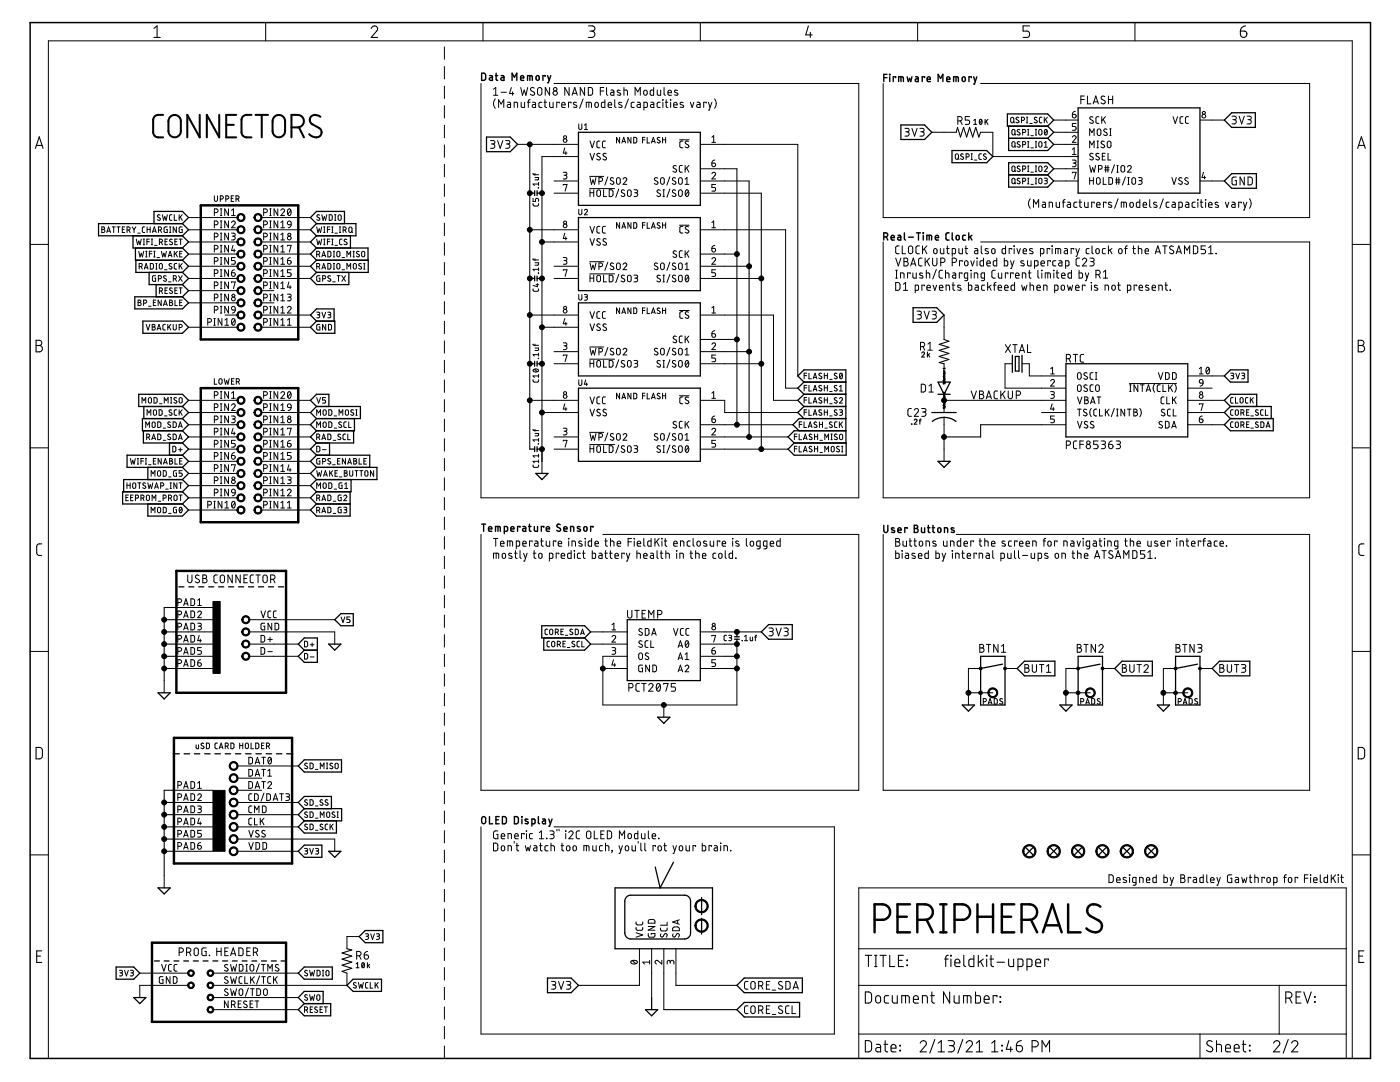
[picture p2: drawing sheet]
<svg xmlns="http://www.w3.org/2000/svg" width="279mm" height="216mm" viewBox="0 0 279 216" stroke-linecap="round" stroke-linejoin="round" font-family="sans-serif">
<g fill="none" stroke="#000" stroke-width=".2">
<path d="M53 4.5v3.6M88.7 9.4v2.4M88.7 13.3v2.4M88.7 17.2v2.5M96 16.7v82.6h75.4v-82.6h-60.8M96.4 4.5v3.6M98.5 17.8l.4-.3v1.5M98.5 19h.9M98.8 19.7a1.41 1.41 0 0 0 0 1.9M100 18.4h1M102 17.5l-.3 1.2h.9M102.3 18.3v.7"/>
<path d="M103.9 17.5l.4 1.5 .3-1 .4 1 .3-1.5M105.8 19.9h-.2l-.2 .3v1.2M106.6 17.6a.4 .4 0 0 0-.5-.1 .4 .4 0 0 0-.1 .5l.5 .4a.39 .39 0 0 1 .1 .6 .39 .39 0 0 1-.6-.1l-.2-.1M107.4 17.6l.3-.1 .3 .1 .1 1a.43 .43 0 0 1-.4 .4 .43 .43 0 0 1-.4-.4zM108.8 19.9v1.4l.3 .1M109.7 17.5v1.5l-.9-1.5v1.5M113.6 17.5v1.5l-.9-1.5v1.5M114.2 19l.5-1.5 .5 1.5M114.3 18.6h.8M116.4 19.7l-.7 1.9M116.7 17.5v1.5l-.9-1.5v1.5M117.4 17.5h.6l.2 .2 .1 .9-.3 .4h-.6z"/>
<path d="M119.8 18.2h.7M120.5 17.5h-.7v1.5M120.7 19.9v1.5h-.6l-.1-.8 .2-.2h.5M121.1 17.5v1.3l.2 .2M121.9 18h.5l.1 .2v.8h-.5l-.2-.2 .1-.3 .6-.1M122.7 19.9v1.3l.3 .2M123.8 18.1l-.4-.1-.2 .2 .6 .5 .1 .2h-.7M124.5 18l.7 .1v.9M124.5 17.5v1.5M125.4 19.7l-.7 1.9M126.7 19v-1.5l.6 .8 .5-.8v1.5M128.6 18.1l.3-.1 .2 .2 .1 .5-.3 .3-.4-.2z"/>
<path d="M130.5 17.5v1.5l-.7-.1v-.8l.1-.1h.6M131.2 18v.9l.2 .1h.4v-1M132.2 19.9l.1 .1zM132.5 17.5v1.3l.3 .2M132.9 19.9l.1 1.4 .3 .1M133.3 18.5h.7a.37 .37 0 0 0-.2-.5 .37 .37 0 0 0-.5 .3l.1 .6 .6 .1M133.8 19.9l.1 .1zM135.2 18.1l-.4-.1-.2 .2 .7 .5v.2l-.2 .1-.5-.1M139.8 4.5v3.6M142.6 19.7a1.48 1.48 0 0 1 0 1.9M176.3 16.7v26.7h85.1v-26.7h-65.7M183.1 4.5v3.6"/>
<path d="M215.7 19.9h.7M216.4 19.2h-.7v1.5M217 19.2v1.5h.7M220.5 19.3l-.4-.1-.3 .3 .1 .3 .5 .3a.42 .42 0 0 1-.1 .6 .42 .42 0 0 1-.6-.2M221.2 19.2v1.5M221.2 19.9h.9M222.1 19.2v1.5M226.5 4.5v3.6M42.8 39.1v.8l.2 .3 .4-.2v-.9M44 39.7l.5-.1v-.4l-.5-.1v1.1M45.1 39.7l.5-.1v-.4l-.5-.1v1.1M46.1 39.6h.4"/>
<path d="M46.6 39.1h-.5v1.1h.5M47.1 39.7l.5-.1v-.4l-.5-.1v1.1M47.5 39.7l.2 .5M88.7 21.1v2.5M88.7 25v2.5M88.7 28.9v2.5M88.7 32.8v2.5M88.7 36.7v2.5M97.9 28l.7 .1 .2 .2-.2 .4h-.5M98.3 28.7a.43 .43 0 0 1 .5 .5 .43 .43 0 0 1-.5 .4h-.4M99.3 28l.5 1.6 .6-1.6M99.5 21.4v-1.5l.5 .9 .5-.9v1.5"/>
<path d="M100.9 28l.7 .1 .1 .2-.1 .4h-.5M101.3 20.4h.4l.2 .3v.7h-.5l-.2-.2 .1-.2 .6-.2M101.3 28.7a.43 .43 0 0 1 .4 .5 .43 .43 0 0 1-.4 .4h-.4M102.6 21.4v-1l.7 .1v.9M103.3 28.8h12.1M104 20.4v.9l.3 .1h.4v-1M105.3 20.4h.5M106.3 20.4h.4l.2 .3v.7h-.5l-.1-.4 .6-.2M106.4 34.6l.2 .3h.9M106.4 39.6v.6h.5v-.5l.2-.1 .3 .1 .1 .5M106.8 35.4h.7l-.1 .5h-.6M106.8 34.6v.4"/>
<path d="M107.4 37.4h.1M107.5 36.4v.6M107.5 36.7h-1.1l.2 .3M108.2 20.4h-.5l-.2 .3 .1 .7h.6M108.2 31.2h7.2M108.6 20.4h.5M109.7 20.4v.9l.3 .1h.4v-1M110.6 36.1h4.8M110.6 38.5h4.8M111.6 20.6v-.2h-.5v1M112.1 20.9h.7a.36 .36 0 0 0-.3-.5 .36 .36 0 0 0-.4 .4l.1 .6h.6M112.4 34.4h.6l.1 .2-.1 .3-.4 .1"/>
<path d="M112.4 37v-.2h.8l-.4 1.3M112.7 29.5l-.3 1h.8M112.8 35a.37 .37 0 0 1 .4 .3 .37 .37 0 0 1-.4 .4h-.4M112.9 30.2v.6M114 20.6v-.2h-.5v1M115 20.5l-.3-.1-.3 .3 .7 .4v.2l-.2 .1h-.5M115.5 24.7v1l.2 .1 .4-.1v-1M116.6 25l.3-.3v1.1M116.6 25.8h.6M117 21.4v-1l1 .1v.9M117.5 20.4v1M117.7 35.2h2.8"/>
<path d="M117.7 37.6h5M117.8 35.4l.2 1.4 .3-.9 .3 .9 .3-1.4M117.8 30.6l.4 1.3 .4-1.3M117.8 37.9v1.3M117.8 38.5h.7M117.8 28.2l.4 1.3 .4-1.3M118.5 37.9v1.3M118.9 20.5l.2-.1 .3 .2v.5l-.3 .3-.3-.1zM119.2 38l.3-.1 .3 .2v.7a.37 .37 0 0 1-.3 .4 .37 .37 0 0 1-.4-.4zM119.5 36.2h.4a.38 .38 0 0 0 .4-.4 .38 .38 0 0 0-.4-.4h-.4v1.4M119.7 28.2h-.4l-.2 .2v.9l.2 .2h.4M119.8 30.7l-.5-.1-.2 .3 .6 .5a.33 .33 0 0 1 0 .5 .33 .33 0 0 1-.5-.1l-.1-.1"/>
<path d="M120.5 37.9v1.3h.6M120.8 28.2h-.4l-.2 .2v.9l.2 .2h.4M121 30.7l-.5-.1-.1 .3 .5 .5a.33 .33 0 0 1 0 .5 .33 .33 0 0 1-.5-.1l-.1-.1M121.3 35.3l-.6 1.6M121.4 20.9h.7a.37 .37 0 0 0-.3-.5 .37 .37 0 0 0-.4 .4l.1 .6h.6M121.6 37.9h.5l.2 .2v.7l-.2 .4h-.5zM122.4 35.6l-.3-.2-.3 .4 .6 .4a.37 .37 0 0 1-.1 .6 .37 .37 0 0 1-.5-.2M123.1 35.6l.3-.2 .4 .3v.7a.37 .37 0 0 1-.4 .4 .37 .37 0 0 1-.4-.4zM123.5 37.7l-.6 1.7M123.7 27.4v1.1l-.7-1.1v1.1M124.1 20.5l-.4-.1-.3 .3 .7 .4v.2l-.6 .1M124.1 28.5l.4-1.1 .3 1.1"/>
<path d="M124.2 28.2h.6M124.4 35.8a.37 .37 0 0 1 .5-.3 .37 .37 0 0 1 .1 .5l-.6 .8h.7M124.6 38l-.4-.1-.2 .3 .1 .2 .4 .3a.36 .36 0 0 1 0 .5 .36 .36 0 0 1-.5-.2M125.3 38l.3-.1 .3 .2 .1 .7a.37 .37 0 0 1-.4 .4 .37 .37 0 0 1-.4-.4zM125.9 27.4v1.1l-.6-1.1v1.1M126.5 27.4h.4l.2 .2v.7l-.2 .2h-.4zM126.5 37.9h.5l.3 .2-.2 .3-.4 .1M126.6 20.4h-.5l-.1 .3v.7h.6M126.9 38.5a.38 .38 0 0 1 .4 .3 .38 .38 0 0 1-.4 .4h-.4M127.2 20.4h.4l.2 .3v.7h-.5l-.2-.2 .1-.2 .6-.2M128.2 27.9h.5M128.5 21.4l.7-.1-.1-.9h-.6v1.6"/>
<path d="M128.7 27.4h-.5v1.1M129.2 27.4v1.1h.5M129.9 20.4h.4l.2 .3v.7h-.5l-.2-.2 .1-.2 .6-.2M130 28.5l.4-1.1 .4 1.1M130.1 28.2h.6M131.2 35.6l-.3-.2-.3 .4 .1 .2 .5 .2a.37 .37 0 0 1-.1 .6 .37 .37 0 0 1-.5-.2M131.7 27.5l-.4-.1-.1 .3 .5 .5v.2l-.2 .1-.4-.1M131.8 20.4h-.5l-.2 .3 .1 .7h.6M131.8 38l-.5-.1-.2 .3 .2 .2 .4 .3a.34 .34 0 0 1 0 .4 .34 .34 0 0 1-.5 0l-.1-.1M132 35.6l.2-.2 .3 .3 .1 .7a.37 .37 0 0 1-.4 .4 .37 .37 0 0 1-.4-.4zM132.2 27.9h.6M132.2 27.4v1.1"/>
<path d="M132.3 20.4v1M132.3 39.2h.3M132.3 37.9h.3M132.5 37.9v1.3M132.8 20.4h.5M132.8 27.4v1.1M133.7 35.3l-.6 1.6M133.7 37.7l-.6 1.7M133.8 20.4v1M134.5 20.9h.6a.36 .36 0 0 0-.2-.5 .36 .36 0 0 0-.4 .4v.6h.6M134.8 35.6a.33 .33 0 0 0-.5-.1 .33 .33 0 0 0 0 .5l.4 .2a.37 .37 0 0 1 0 .6 .37 .37 0 0 1-.5-.2M134.8 38a.33 .33 0 0 0-.5-.1 .33 .33 0 0 0 0 .5l.4 .3a.36 .36 0 0 1 0 .5 .36 .36 0 0 1-.5-.2"/>
<path d="M135 33.1l-.5-.1-.2 .3 .6 .5a.37 .37 0 0 1 0 .6 .37 .37 0 0 1-.6-.2M135.5 35.6l.3-.2 .3 .2 .1 .8a.37 .37 0 0 1-.4 .4 .37 .37 0 0 1-.4-.4zM135.5 38l.3-.1 .3 .1 .1 .8a.37 .37 0 0 1-.4 .4 .37 .37 0 0 1-.4-.4zM135.6 27.9h1.9M136.2 33h-.5l-.1 .3v.9l.1 .1 .5 .1M136.3 28.2h-.5l-.1 .2v.9l.1 .2h.5M136.3 20.5l-.3-.1-.3 .3 .7 .4v.2l-.7 .1M136.7 35.8l.4-.4v1.4M136.7 36.8h.8M136.7 33v1.4M136.9 38l.1-.1a.67 .67 0 0 1 .5 .6 .67 .67 0 0 1-.5 .7l-.3-.7zM137 33.5l.5 .9"/>
<path d="M137.4 28.3l-.5-.1-.1 .2 .5 .5a.33 .33 0 0 1 .1 .5 .33 .33 0 0 1-.5 0l-.2-.1M137.4 38.2l-.6 .7M137.5 33l-.8 .8M137.8 20.4l.3 1 .4-1M139.1 20.4h.5l.1 .3v.7h-.5l-.2-.2 .1-.2 .6-.2M139.8 28.8h19.4v46.2M139.8 36.1h9.7M139.8 38.5h12.1M139.8 33.7h7.3M140.9 20.6v-.2h-.5v1M141.4 20.4l.3 1M142.1 34.7a.37 .37 0 0 1 .5-.3 .37 .37 0 0 1 .1 .6l-.6 .7h.7"/>
<path d="M142.1 32.5h.4a.37 .37 0 0 1 .3 .4 .37 .37 0 0 1-.4 .4 .37 .37 0 0 1-.3-.4zM142.1 20.4l-.6 1.6h-.1M142.1 27.4l.3-.3v1.3M142.1 28.4h.7M142.7 31.9l-.4 .1-.2 .5M142.8 36.8h-.7v.6h.4a.38 .38 0 0 1 .3 .4 .38 .38 0 0 1-.3 .3h-.4M180.6 25.6h.7l.1 .3-.1 .4h-.5M181 26.3a.43 .43 0 0 1 .4 .4 .43 .43 0 0 1-.4 .5h-.4M182 25.6l.5 1.6 .5-1.6M183.6 25.6h.7l.1 .3-.1 .4h-.6M184 26.3a.43 .43 0 0 1 .4 .4 .43 .43 0 0 1-.4 .5h-.4M186 26.4h4.8"/>
<path d="M190.8 30.8h.4l.1 .2v.5l-.3 .3-.2-.1-.2-.2zM191.2 24.1h.4a.43 .43 0 0 0 .4-.4 .43 .43 0 0 0-.4-.4h-.4v1.5M191.2 31.6l.2 .2M191.7 24.1l.3 .7M192.3 30.8l-.4-.1-.2 .2 .5 .4a.3 .3 0 0 1-.1 .5 .3 .3 0 0 1-.4-.2M192.8 31.3l.6-.1v-.4l-.6-.1v1.1M193.5 23.3h-.9v.7h.6a.44 .44 0 0 1 .3 .4 .44 .44 0 0 1-.3 .4h-.6M193.8 30.7h.3M193.8 31.8h.3M193.9 30.7v1.1M194.5 31.9h.4M195.7 26.4h2.4v4.8h17.1"/>
<path d="M195.9 30.7h-.4l-.1 .2v.7l.5 .2M196.8 30.8l-.4-.1-.1 .2 .4 .4a.27 .27 0 0 1 .1 .5 .27 .27 0 0 1-.4-.1l-.1-.1M201.8 23.5h.4l.1 .2v.6l-.2 .2-.3-.1-.1-.2zM202.1 25.9l.2-.1 .2 .2v.8l-.2 .1-.3-.1zM202.1 28.3h.2l.2 .1v.8l-.2 .2-.3-.2zM202.1 33.2l.2-.1 .2 .2v.8l-.2 .1-.3-.1zM202.1 35.6h.2l.2 .1v.8l-.2 .2-.3-.2zM202.2 24.3l.3 .2M202.4 26.7l.3 .2M202.4 29.1l.3 .3M202.4 34l.3 .2M202.4 36.4l.3 .3"/>
<path d="M203.3 23.5l-.4-.1-.1 .2 .5 .5a.32 .32 0 0 1-.2 .4 .32 .32 0 0 1-.4-.1M203.5 25.9l-.3-.1-.2 .3 .6 .5a.32 .32 0 0 1-.2 .4 .32 .32 0 0 1-.4-.2M203.5 28.3h-.3l-.2 .2 .5 .4a.31 .31 0 0 1-.1 .5 .31 .31 0 0 1-.4-.2M203.5 33.2l-.3-.1-.2 .3 .5 .4a.3 .3 0 0 1-.1 .5 .3 .3 0 0 1-.4-.2M203.5 35.6h-.3l-.2 .2 .5 .4a.31 .31 0 0 1-.1 .5 .31 .31 0 0 1-.4-.2M203.9 24l.5-.1v-.4l-.5-.1v1.1M204.1 26.4l.5-.1v-.3l-.5-.2v1.1M204.1 28.9l.5-.1 .1-.3-.2-.2h-.4v1.1M204.1 33.7l.5-.1v-.4l-.5-.1v1.1M204.1 36.2h.4l.2-.3-.1-.2-.5-.1v1.1M204.9 23.4h.2M204.9 24.5h.2"/>
<path d="M205 23.4v1.1M205.1 25.8h.2M205.1 26.9h.2M205.1 28.3h.2M205.1 29.4h.2M205.1 33.1h.2M205.1 34.2h.2M205.1 35.6h.2M205.1 36.7h.2M205.2 25.8v1.1M205.2 28.3v1.1M205.2 33.1v1.1"/>
<path d="M205.2 35.6v1.1M205.5 24.6h.5M205.6 39.7a1.44 1.44 0 0 0 0 1.9M205.7 29.5h.5M205.7 36.8h.5M205.7 34.4h.5M205.7 27.1h.5M206.6 25.8h.3M206.6 26.9h.3M206.6 28.3h.3M206.6 29.4h.3M206.6 33.1h.3"/>
<path d="M206.6 34.2h.3M206.6 35.6h.3M206.6 36.7h.3M206.8 25.8v1.1M206.8 28.3v1.1M206.8 33.1v1.1M206.8 35.6v1.1M206.9 23.5l-.3-.1-.2 .2 .5 .4a.3 .3 0 0 1-.1 .5 .3 .3 0 0 1-.4-.1M207.4 25.9h.4l.1 .2v.7l-.2 .1h-.3l-.1-.3zM207.4 28.3h.4l.1 .3v.6l-.2 .2-.3-.1-.1-.2zM207.4 33.2l.3-.1 .2 .3v.5l-.2 .3h-.3l-.1-.3zM207.4 35.6h.3l.2 .3v.5l-.2 .3-.3-.1-.1-.2z"/>
<path d="M207.9 23.4h-.3l-.2 .2 .1 .8 .4 .1M208.4 33.4a.3 .3 0 0 1 .4-.3 .3 .3 0 0 1 .1 .5l-.5 .6h.6M208.4 35.6h.5l.1 .2-.1 .2h-.4M208.4 29.4h.6M208.4 28.5l.3-.2v1.1M208.4 23.4v1.1M208.6 25.9l.1-.1a.61 .61 0 0 1 .3 .6 .61 .61 0 0 1-.4 .5l-.2-.5zM208.7 23.8l.3 .7M208.7 36l.3 .3v.3l-.6 .1M209 26.1l-.5 .6M209 23.4l-.6 .7M210.3 24h4.9"/>
<path d="M210.3 28.8h4.9M210.3 36.1h4.9M210.3 33.7h4.9M210.3 26.4h4.9M212.6 39.8l-.4 .3v1.3M214 27.4a.37 .37 0 0 1 .5-.3 .37 .37 0 0 1 .2 .6l-.7 .7h.8M214 22.8h.5a.37 .37 0 0 1 .3 .4 .37 .37 0 0 1-.4 .4 .37 .37 0 0 1-.4-.4zM214 31.9l.6 .1 .2 .2-.2 .3h-.4M214 34.5v-.1h.8l-.4 1.3M214 29.8l.4-.3v1.3M214 30.8h.8M214.4 32.5a.37 .37 0 0 1 .4 .4 .37 .37 0 0 1-.4 .4h-.4"/>
<path d="M214.6 22.2l-.5 .3-.1 .3M214.8 24.6h-.8v.6h.5a.39 .39 0 0 1 .3 .4 .39 .39 0 0 1-.3 .4h-.5M215.5 39.8v1.4l.4 .2M217.5 27.1v-1.4l.4 .8 .5-.8v1.4M217.5 29.5v-1.3l.4 .7 .5-.7v1.3M217.5 35.4v1.4M217.5 36h.7M217.5 33l.3 1.4 .3-.9 .3 .9 .3-1.4M218.1 23.4l-.4-.1-.2 .3 .6 .5a.33 .33 0 0 1 0 .5 .33 .33 0 0 1-.5-.1l-.1-.1M218.1 30.7l-.4-.1-.2 .3 .6 .5a.33 .33 0 0 1 0 .5 .33 .33 0 0 1-.5-.1l-.1-.1M218.2 20.7l.5-1.5 .5 1.5M218.2 35.4v1.4"/>
<path d="M218.3 20.3h.8M218.9 35.6l.3-.2 .3 .3 .1 .7a.37 .37 0 0 1-.4 .4 .37 .37 0 0 1-.4-.4zM218.9 29.5h.3M218.9 28.2h.3M219.1 25.8l.3-.1 .2 .1 .1 .9a.37 .37 0 0 1-.4 .4 .37 .37 0 0 1-.3-.4zM219.1 28.2v1.3M219.2 33.8h.4a.37 .37 0 0 0 .4-.4 .37 .37 0 0 0-.4-.4h-.4v1.4M219.3 23.3h-.4l-.2 .3v.8l.6 .2M219.4 30.7l-.5-.1-.2 .3 .6 .5a.33 .33 0 0 1 0 .5 .33 .33 0 0 1-.5-.1l-.1-.1M219.9 23.3v1.3M220 31.2h.4M220.2 35.4v1.4h.6"/>
<path d="M220.2 23.8l.4 .8M220.4 28.3l-.5-.1-.1 .2 .5 .5a.33 .33 0 0 1 0 .5 .33 .33 0 0 1-.5 0l-.1-.1M220.5 33.9h.8M220.5 33.5h.8M220.6 30.6h-.6v1.3h.6M220.6 23.3l-.7 .8M220.7 33v1.4M220.9 25.8l-.4-.1-.2 .3 .5 .5a.33 .33 0 0 1 .1 .5 .33 .33 0 0 1-.5 0l-.2-.1M221.1 28.3l.3-.1 .2 .1 .1 .8a.37 .37 0 0 1-.3 .4 .37 .37 0 0 1-.4-.4zM221.1 33v1.4M221.1 30.6v1.3h.6M221.3 35.4h.4l.3 .3v.9l-.2 .1-.5 .1z"/>
<path d="M221.5 27.1h.3M221.5 25.7h.3M221.6 25.7v1.4M222.4 32.9l-.6 1.6M222.6 35.9h.9M222.6 36.3h.9M222.8 35.4v1.4M222.9 34.4h.3M222.9 33h.3M223 33v1.4M223.1 39.7l-.7 1.9M223.3 35.4v1.4"/>
<path d="M223.8 33.1l.4-.1 .2 .2 .1 .8a.37 .37 0 0 1-.4 .4 .37 .37 0 0 1-.4-.4zM224.6 35.3l-.6 1.6M225 33.3a.37 .37 0 0 1 .5-.3 .37 .37 0 0 1 .2 .6l-.7 .8h.8M225.1 35.4h.3M225.1 36.8h.3M225.2 35.4v1.4M226 35.6l.3-.2 .3 .3v.7a.37 .37 0 0 1-.3 .4 .37 .37 0 0 1-.4-.4zM227.2 35.4h.4l.3 .3-.1 .3h-.4M227.5 39.8v1.6h-.6l-.1-.3v-.6l.1-.1 .6-.1M227.6 36a.37 .37 0 0 1 .3 .4 .37 .37 0 0 1-.3 .4h-.4M229.4 39.8v1.3l.3 .3M232.2 39.7l-.7 1.9"/>
<path d="M233.9 35.4l.4 1.4 .5-1.4M234.1 23.3l.4 1.3 .5-1.3M235.9 35.6l-.4-.2-.3 .4 .2 .2 .4 .2a.37 .37 0 0 1 0 .6 .37 .37 0 0 1-.6-.2M236.1 23.3h-.5l-.1 .3v.8l.2 .2h.4M237.1 35.6l-.3-.2-.3 .4 .5 .4a.34 .34 0 0 1 .1 .5 .34 .34 0 0 1-.5 0l-.2-.1M237.2 23.3h-.5l-.1 .3v.8l.6 .2M239 39.8l.1 .1zM239.5 24h4.8M239.5 36.1h4.8M239.7 39.8v1.4l.4 .2M240.2 34.4l-.3 1h.7M240.4 35.1v.6"/>
<path d="M240.6 39.8v.1zM245.9 23.2h.6l.2 .3-.2 .3-.5 .1M246.3 23.9a.42 .42 0 0 1 .4 .4 .42 .42 0 0 1-.4 .4h-.4M246.7 35.3h-.5l-.3 .2v1.1l.2 .3h.6v-.9h-.2M247.3 23.2l.5 1.5 .5-1.5M248.3 35.3v1.6l-.8-1.6v1.6M248.9 23.2h.6l.2 .3-.2 .3-.5 .1M249.1 35.3l.6 .1 .2 .2v.8l-.2 .5h-.6zM249.3 23.9a.42 .42 0 0 1 .4 .4 .42 .42 0 0 1-.4 .4h-.4M249.4 39.7a1.51 1.51 0 0 1 0 1.9M6 48.8h3.7M20.3 45.3h.4l.2 .2-.3 .3 .3 .2-.1 .4h-.5z"/>
<path d="M20.3 45.8h.3M21.3 46.4l.4-1.1 .4 1.1M21.4 46.1h.5M22.4 45.3h.6M22.7 45.3v1.1M23.3 45.3h.7M23.6 45.3v1.1M24.4 45.8h.4M24.9 45.3h-.5v1.1h.5M25.4 45.9l.5-.1v-.4l-.5-.1v1.1M25.7 45.9l.3 .5M26.4 45.3l.4 .5"/>
<path d="M26.8 45.8v.6M27.1 45.3l-.3 .5M27.2 47.7l.3 1.1 .2-.7 .2 .7 .3-1.1M27.5 46.5h.5M27.6 59.9l.5 .1v.3l-.2 .1 .3 .2-.2 .4h-.4zM27.7 50.1l.2 1.2 .3-.8 .2 .8 .3-1.2M27.8 53.2l.5-.1v-.4l-.5-.1v1.1M28.2 53.2l.2 .5M28.6 48.8h.3M28.6 47.7h.3M28.7 47.7v1.1M28.8 53.7l.4-1.1 .3 1.1"/>
<path d="M28.9 45.3h-.4l-.1 .2 .1 .8 .4 .1M28.9 53.4h.6M29.1 50.1h.2M29.1 51.3h.2M29.2 50.1v1.2M29.3 48.2h.5M29.4 45.3v1.1M29.4 45.8h.6M29.8 50.6h.5M29.8 47.7h-.5v1.1M30 45.3v1.1M30 52.6h.4l.2 .2v.6l-.2 .3h-.4z"/>
<path d="M30.2 48.8h.3M30.2 47.7h.3M30.3 50.1h-.5v1.2M30.3 47.7v1.1M30.4 46.4l.4-1.1 .4 1.1M30.5 46.1h.6M30.7 50.1h.2M30.7 51.3h.2M30.8 50.1v1.2M30.8 49h.5M31.1 55l-.6 .1-.1 .8 .2 .2h.5v-.6h-.2M31.1 52.6h.2"/>
<path d="M31.1 53.7h.2M31.1 59.9h-.5v1.1h.5M31.2 52.6v1.1M31.3 51.4h.5M31.6 55.6l.6-.1v-.4l-.6-.1v1.1M31.6 45.9l.6-.1v-.4l-.6-.1v1.1M31.8 48.3l.6-.1v-.4l-.6-.1v1.1M31.8 58.1l.5-.1 .1-.2v-.2l-.6-.2v1.2M31.9 52.6h.3l.2 .1v.8l-.2 .2-.4-.2zM31.9 42.9a.27 .27 0 0 0-.4 0 .27 .27 0 0 0 0 .4l.4 .2a.31 .31 0 0 1 0 .5 .31 .31 0 0 1-.5-.2M32 45.9l.2 .5M32.2 59.9v1.1l-.6-1.1v1.1"/>
<path d="M32.2 48.3l.2 .5M32.2 58.1l.2 .5M32.2 50.1l.3 1.2 .2-.8 .3 .8 .2-1.2M32.4 42.8l.2 1.2 .3-.8 .2 .8 .3-1.2M32.8 53.8h.5M32.9 57.9h.4M32.9 48.2h.4M33.2 55.1l-.4-.1-.2 .3 .5 .4a.27 .27 0 0 1 0 .4 .27 .27 0 0 1-.4-.1h-.1M33.4 45.3l-.6 .1-.1 .7 .2 .3h.5v-.6h-.2M33.4 57.4h-.5v1.2h.5M33.4 47.7h-.5v1.1h.5M33.6 51.3l.4-1.2 .3 1.2"/>
<path d="M33.6 56.2h.5M33.7 51h.5M33.8 59.9h.4l.2 .2-.3 .3 .4 .2-.2 .4h-.5zM33.8 46.4h.3M33.8 45.3h.3M34 45.3v1.1M34.3 52.7l-.4-.1-.2 .2 .6 .5a.31 .31 0 0 1-.2 .4 .31 .31 0 0 1-.4-.2M34.3 42.8l-.3 .1-.2 .2 .1 .8 .4 .1M34.4 47.8l-.4-.1-.2 .3 .6 .5a.32 .32 0 0 1-.2 .3 .32 .32 0 0 1-.4-.1M34.4 57.5h-.4l-.2 .2 .5 .4a.31 .31 0 0 1 0 .5 .31 .31 0 0 1-.5-.2M34.6 55.6l.5-.1v-.4l-.5-.1v1.1M34.8 42.8v1.2h.5"/>
<path d="M34.8 50.1v1.2M34.9 57.9h.4M34.9 48.2h.4M34.9 59.9v1.1h.5M35 55.6l.2 .5M35 50.6l.4 .7M35.2 45.3v1.1l-.6-1.1v1.1M35.3 52.6h-.4l-.1 .2v.8l.5 .1M35.4 57.4h-.5v1.2h.5M35.4 47.7h-.5v1.1h.5M35.4 50.1l-.6 .7M35.6 55l.8 1.1"/>
<path d="M35.8 57.4h.6M35.8 42.8v1.2M35.8 52.6v1.1M35.8 47.7h.6M35.9 50.6h.3M36 53l.4 .7M36 43.3l.4 .7M36 47.7v1.1M36 57.4v1.2M36.4 45.3l-.6 .1v.9l.6 .1v-.6h-.2M36.4 55l-.8 1.1M36.4 52.6l-.6 .7"/>
<path d="M36.4 50.1h-.5v1.2h.5M36.4 59.9h-.5v1.1h.5M36.4 42.8l-.6 .7M37.6 43.4h9.7M37.6 48.3h9.7M37.6 45.8h9.7M37.6 53.1h9.7M37.6 55.6h9.7M37.6 50.7h9.7M37.6 58h9.7M42.8 42.4h.4a.37 .37 0 0 0 .3-.4 .37 .37 0 0 0-.3-.3h-.4v1.3M42.8 44.9h.4a.38 .38 0 0 0 .3-.4 .38 .38 0 0 0-.3-.4h-.4v1.3"/>
<path d="M42.8 47.3h.4a.37 .37 0 0 0 .3-.4 .37 .37 0 0 0-.3-.4h-.4v1.4M42.8 49.7h.4a.37 .37 0 0 0 .3-.4 .37 .37 0 0 0-.3-.3h-.4v1.3M42.8 52.1h.4a.37 .37 0 0 0 .3-.3 .37 .37 0 0 0-.3-.4h-.4v1.3M42.8 54.6h.4a.37 .37 0 0 0 .3-.4 .37 .37 0 0 0-.3-.4h-.4v1.4M42.8 57h.4a.37 .37 0 0 0 .3-.4 .37 .37 0 0 0-.3-.3h-.4v1.3M42.8 59.4h.4a.37 .37 0 0 0 .3-.3 .37 .37 0 0 0-.3-.4h-.4v1.3M44 46.5h.3M44 45.4h.3M44 52.7h.3M44 51.4h.3M44 55.2h.3M44 53.8h.3"/>
<path d="M44 41.7h.3M44 43h.3M44 44.1h.3M44 47.9h.3M44 49h.3M44 50.3h.3M44 56.3h.3M44 57.6h.3M44 58.7h.3M44.1 41.7v1.3M44.1 44.1v1.3M44.1 46.5v1.4"/>
<path d="M44.1 49v1.3M44.1 51.4v1.3M44.1 53.8v1.4M44.1 56.3v1.3M44.1 58.7v1.3M45.6 41.7v1.3l-.7-1.3v1.3M45.6 44.1v1.3l-.7-1.3v1.3M45.6 46.5v1.4l-.7-1.4v1.4M45.6 49v1.3l-.7-1.3v1.3M45.6 51.4v1.3l-.7-1.3v1.3M45.6 53.8v1.4l-.7-1.4v1.4M45.6 56.3v1.3l-.7-1.3v1.3"/>
<path d="M45.6 58.7v1.3l-.7-1.3v1.3M46.2 44.4a.37 .37 0 0 1 .5-.3 .37 .37 0 0 1 .1 .6l-.6 .7h.7M46.2 46.5h.5l.2 .3-.1 .3h-.4M46.2 54.4h.5a.37 .37 0 0 1 .3 .4 .37 .37 0 0 1-.4 .4 .37 .37 0 0 1-.4-.4zM46.2 43h.7M46.2 42l.4-.3v1.3M46.2 56.4v-.1h.7l-.3 1.3M46.5 49l-.3 1h.7M46.6 47.1a.38 .38 0 0 1 .3 .4 .38 .38 0 0 1-.3 .4h-.4M46.7 49.7v.6M46.8 53.8l-.3 .1-.3 .5M46.9 51.4h-.7v.6h.5a.38 .38 0 0 1 .3 .4 .38 .38 0 0 1-.3 .3h-.5"/>
<path d="M52.2 43.4h9.8M52.2 48.3h9.8M52.2 45.8h9.8M52.2 53.1h9.8M52.2 55.6h9.8M52.2 50.7h9.8M52.2 58h2.5M52.6 59.4h.4a.37 .37 0 0 0 .4-.3 .37 .37 0 0 0-.4-.4h-.4v1.3M52.6 57h.4a.37 .37 0 0 0 .4-.4 .37 .37 0 0 0-.4-.3h-.4v1.3M52.6 54.6h.4a.37 .37 0 0 0 .4-.4 .37 .37 0 0 0-.4-.4h-.4v1.4M52.6 52.1h.4a.37 .37 0 0 0 .4-.3 .37 .37 0 0 0-.4-.4h-.4v1.3M52.6 49.7h.4a.37 .37 0 0 0 .4-.4 .37 .37 0 0 0-.4-.3h-.4v1.3"/>
<path d="M52.6 47.3h.4a.37 .37 0 0 0 .4-.4 .37 .37 0 0 0-.4-.4h-.4v1.4M52.6 44.9h.4a.38 .38 0 0 0 .4-.4 .38 .38 0 0 0-.4-.4h-.4v1.3M52.6 42.4h.4a.37 .37 0 0 0 .4-.4 .37 .37 0 0 0-.4-.3h-.4v1.3M53.8 46.5h.3M53.8 45.4h.3M53.8 52.7h.3M53.8 51.4h.3M53.8 55.2h.3M53.8 53.8h.3M53.8 41.7h.3M53.8 43h.3M53.8 44.1h.3"/>
<path d="M53.8 47.9h.3M53.8 49h.3M53.8 50.3h.3M53.8 56.3h.3M53.8 57.6h.3M53.8 58.7h.3M54 41.7v1.3M54 44.1v1.3M54 46.5v1.4M54 49v1.3M54 51.4v1.3M54 53.8v1.4"/>
<path d="M54 56.3v1.3M54 58.7v1.3M55.4 41.7v1.3l-.7-1.3v1.3M55.4 44.1v1.3l-.7-1.3v1.3M55.4 46.5v1.4l-.7-1.4v1.4M55.4 49v1.3l-.7-1.3v1.3M55.4 51.4v1.3l-.7-1.3v1.3M55.4 53.8v1.4l-.7-1.4v1.4M55.4 56.3v1.3l-.7-1.3v1.3M55.4 58.7v1.3l-.7-1.3v1.3M56 42a.37 .37 0 0 1 .6-.3 .37 .37 0 0 1 .1 .6l-.7 .7h.8M56 45.4h.8"/>
<path d="M56 52.7h.8M56 55.2h.8M56 47.9h.8M56 50.3h.8M56 57.6h.8M56 44.4l.4-.3v1.3M56 46.8l.4-.3v1.4M56 49.3l.4-.3v1.3M56 51.7l.4-.3v1.3M56 54.1l.4-.3v1.4M56 56.6l.4-.3v1.3M56 59l.4-.3v1.3"/>
<path d="M57.4 58.7h.5l.2 .2-.2 .4h-.4M57.4 52h.4a.38 .38 0 0 1 .3 .4 .38 .38 0 0 1-.4 .3 .38 .38 0 0 1-.3-.3zM57.4 49.1v-.1h.7l-.4 1.3M57.5 44.2l.2-.1 .3 .1 .1 .7-.7-.2zM57.5 41.8l.2-.1a.8 .8 0 0 1 0 1.3 .82 .82 0 0 1-.2-1.2zM57.7 56.3l-.3 1h.7M57.7 59.3a.37 .37 0 0 1 .4 .4 .37 .37 0 0 1-.4 .3h-.3M57.9 57v.6M58 51.4l-.5 .2-.1 .4M58 42l-.6 .7M58.1 53.8h-.7v.6h.4a.38 .38 0 0 1 .3 .4 .38 .38 0 0 1-.3 .4h-.4M58.1 44.9l-.2 .4-.4 .1"/>
<path d="M63.2 50.8l.6-.1v-.3l-.2-.2-.4-.1v1.2M63.2 53.2l.6-.1v-.4l-.6-.1v1.1M63.2 47.7l.3 1.1 .2-.7 .3 .7 .2-1.1M63.2 45.3l.3 1.1 .2-.7 .3 .7 .2-1.1M63.6 50.8l.2 .5M63.6 53.2l.2 .5M63.8 42.9h-.4l-.2 .2 .6 .5a.32 .32 0 0 1-.2 .4 .32 .32 0 0 1-.4-.2M63.8 55l-.6 .1v.8l.2 .2h.4v-.6h-.2M64.2 42.8l.3 1.2 .2-.8 .3 .8 .2-1.2M64.2 51.3l.4-1.2 .4 1.2M64.2 53.7l.4-1.1 .4 1.1M64.3 53.4h.6"/>
<path d="M64.3 51h.6M64.4 55.6l.5-.1v-.4l-.5-.1v1.1M64.6 48.8h.3M64.6 47.7h.3M64.6 46.4h.3M64.6 45.3h.3M64.7 45.3v1.1M64.7 47.7v1.1M65.3 48.2h.5M65.3 45.8h.5M65.4 50.1l.4 .1 .2 .1v.8l-.2 .1-.4 .1zM65.4 52.6h.4l.2 .2v.7l-.2 .2h-.4z"/>
<path d="M65.7 42.8l.4 .1 .2 .1v.8l-.2 .1-.4 .1zM65.8 47.7h-.5v1.1M65.8 45.3h-.5v1.1M66 55.1l-.4-.1-.2 .3 .5 .4a.27 .27 0 0 1 0 .4 .27 .27 0 0 1-.4-.1h-.1M66.2 48.8h.3M66.2 47.7h.3M66.2 46.4h.3M66.2 45.3h.3M66.3 45.3v1.1M66.3 47.7v1.1M66.4 56.2h.5M66.5 52.6h.3"/>
<path d="M66.5 53.7h.3M66.5 50.1h.3M66.5 51.3h.3M66.7 50.1v1.2M66.7 52.6v1.1M66.8 42.8h.2M66.8 44h.2M66.8 46.5h.6M66.8 49h.6M66.9 42.8v1.2M67.3 55h.6M67.3 50.2l.3-.1 .2 .4v.6l-.2 .1-.4-.1z"/>
<path d="M67.3 52.6h.3l.2 .3v.5l-.2 .3-.4-.2zM67.6 55v1.1M67.6 42.9h.3l.2 .1v.8l-.2 .2-.4-.2zM67.7 46.4h.3M67.7 45.3h.3M67.9 45.3v1.1M68.2 55l.8 1.1M68.3 47.7l-.4 .1-.1 .2v.8h.5M68.3 51.4h.5M68.3 53.8h.5M68.5 45.9l.5-.1v-.4l-.5-.1v1.1M68.9 45.9l.2 .5"/>
<path d="M69 55l-.8 1.1M69.2 47.8l-.4-.1-.1 .3 .5 .5a.32 .32 0 0 1-.2 .3 .32 .32 0 0 1-.4-.1M69.2 51.3v-1.2l.4 .7 .4-.7v1.2M69.2 53.7v-1.1l.4 .6 .4-.6v1.1M69.7 45.3h.4l.2 .3-.1 .6-.2 .2-.3-.1-.1-.2zM70.1 46.1l.3 .3M70.5 50.1h.2M70.5 51.3h.2M70.6 50.1v1.2M70.6 52.6h.3l.2 .1v.8l-.2 .2-.4-.2zM71.7 50.2h-.4l-.2 .2 .6 .5a.31 .31 0 0 1-.2 .4 .31 .31 0 0 1-.4-.2M72.1 52.7l-.4-.1-.1 .2 .5 .4a.27 .27 0 0 1 0 .4 .27 .27 0 0 1-.4 0l-.1-.1"/>
<path d="M72.3 50.2l.3-.1 .2 .2-.1 .9h-.3l-.2-.1zM72.6 52.6h.2M72.6 53.7h.2M72.7 52.6v1.1M88.7 40.6v2.5M88.7 44.5v2.5M88.7 48.5v2.4M88.7 52.4v2.4M88.7 56.3v2.4M105.7 45.8h9.7M106.4 51.6l.2 .3h.9M106.4 57.6v.4l.2 .1h.8l.1-.5"/>
<path d="M106.4 40.6v.4l.2 .1h.8l.1-.5M106.8 52.4h.7l-.1 .5h-.6M106.8 51.6v.4M107 56.8h.5M107.3 56.6v.6l-.9-.2M107.4 54.5h.1M107.5 53.4v.6M107.5 53.7h-1.1l.2 .3M108.2 48.3h7.2M110.6 53.1h4.8M110.6 55.6h4.8M112.4 51.4h.5l.2 .2-.1 .4h-.4"/>
<path d="M112.4 54v-.2h.8l-.4 1.4M112.7 46.5l-.3 1.1h.8M112.8 52a.37 .37 0 0 1 .4 .4 .37 .37 0 0 1-.4 .3h-.4M112.9 47.3v.6M115.5 41.8v.9l.2 .2 .4-.2v-.9M115.5 58.8v.9l.2 .2 .4-.2v-.9M116.6 42a.3 .3 0 0 1 .5-.2 .3 .3 0 0 1 .1 .4l-.6 .7h.6M116.6 58.8h.5l.1 .2-.1 .2-.3 .1M116.9 59.3l.3 .1v.2l-.1 .3h-.5M117.7 52.2h2.8M117.7 54.7h5M117.8 55.5h.7"/>
<path d="M117.8 54.9v1.3M117.8 52.5l.2 1.3 .3-.9 .3 .9 .3-1.3M117.8 47.6l.4 1.3 .4-1.3M117.8 45.2l.4 1.3 .4-1.3M118.5 54.9v1.3M119.2 55l.4-.1 .2 .2v.8a.37 .37 0 0 1-.3 .3 .37 .37 0 0 1-.4-.3zM119.5 53.2h.4a.37 .37 0 0 0 .4-.4 .37 .37 0 0 0-.4-.3h-.4v1.3M119.7 45.2h-.4l-.2 .3v.8l.6 .2M119.8 47.7l-.5-.1-.2 .3 .6 .5a.33 .33 0 0 1 0 .5 .33 .33 0 0 1-.5 0l-.1-.2M120.5 54.9v1.3h.6M120.8 45.2h-.4l-.2 .3v.8l.2 .2h.4M121 47.7l-.5-.1-.1 .3 .5 .5a.33 .33 0 0 1 0 .5 .33 .33 0 0 1-.5 0l-.1-.2"/>
<path d="M121.3 52.3l-.6 1.7M121.6 54.9h.5l.2 .2v.8l-.2 .3h-.5zM122.4 52.6l-.4-.1-.2 .3 .6 .5a.33 .33 0 0 1 0 .5 .33 .33 0 0 1-.5-.1l-.1-.1M123.1 52.6l.3-.1 .3 .1 .1 .8a.37 .37 0 0 1-.4 .4 .37 .37 0 0 1-.4-.4zM123.5 54.8l-.6 1.6M123.7 44.4v1.2l-.7-1.2v1.2M124.1 45.6l.4-1.2 .3 1.2M124.2 45.3h.6M124.4 52.8a.37 .37 0 0 1 .5-.3 .37 .37 0 0 1 .1 .6l-.6 .7h.7M124.6 55l-.4-.1-.2 .3 .5 .5a.37 .37 0 0 1 0 .6 .37 .37 0 0 1-.5-.3M125.3 55l.4-.1 .2 .2 .1 .8a.37 .37 0 0 1-.4 .3 .37 .37 0 0 1-.4-.3zM125.9 44.4v1.2l-.6-1.2v1.2"/>
<path d="M126.5 44.4h.4l.2 .2v.8l-.2 .1-.4 .1zM126.5 54.9h.6l.2 .2-.2 .4h-.4M126.9 55.5a.37 .37 0 0 1 .4 .4 .37 .37 0 0 1-.4 .3h-.4M128.2 44.9h.5M128.7 44.4h-.5v1.2M129.2 44.4v1.2h.5M130 45.6l.4-1.2 .4 1.2M130.1 45.3h.6M131.2 52.6l-.4-.1-.2 .3 .6 .5a.33 .33 0 0 1 0 .5 .33 .33 0 0 1-.5-.1l-.1-.1M131.7 44.5l-.4-.1-.1 .3 .5 .5v.2l-.2 .2-.4-.2M131.8 55l-.5-.1-.2 .3 .6 .5a.34 .34 0 0 1 0 .5 .34 .34 0 0 1-.5 0l-.1-.2M132 52.6l.2-.1 .3 .1 .1 .8a.37 .37 0 0 1-.4 .4 .37 .37 0 0 1-.4-.4z"/>
<path d="M132.2 44.4v1.2M132.2 44.9h.6M132.3 54.9h.3M132.3 56.2h.3M132.5 54.9v1.3M132.8 44.4v1.2M133.7 52.3l-.6 1.7M133.7 54.8l-.6 1.6M134.8 52.6a.33 .33 0 0 0-.5-.1 .33 .33 0 0 0 0 .5l.4 .3a.33 .33 0 0 1 .1 .5 .33 .33 0 0 1-.5-.1l-.1-.1M134.8 55a.33 .33 0 0 0-.5 0 .33 .33 0 0 0 0 .5l.4 .2a.37 .37 0 0 1 0 .6 .37 .37 0 0 1-.5-.3M135 50.1h-.5l-.2 .2 .6 .5a.33 .33 0 0 1 0 .5 .33 .33 0 0 1-.5 0l-.1-.1M135.5 52.6l.3-.1 .3 .1 .1 .8a.37 .37 0 0 1-.4 .4 .37 .37 0 0 1-.4-.4z"/>
<path d="M135.5 55l.3-.1 .3 .1 .1 .9a.37 .37 0 0 1-.4 .3 .37 .37 0 0 1-.4-.3zM135.6 44.9h1.9M136.2 50l-.5 .1-.1 .2v.9l.1 .2h.5M136.3 45.2h-.5l-.1 .3v.8l.1 .2h.5M136.7 52.8l.4-.3v1.3M136.7 50v1.4M136.7 53.8h.8M136.9 55l.1-.1a.67 .67 0 0 1 .5 .7 .67 .67 0 0 1-.5 .6l-.3-.6zM137 50.5l.5 .9M137.4 45.3l-.5-.1-.1 .3 .5 .5a.33 .33 0 0 1 .1 .5 .33 .33 0 0 1-.5-.1l-.2-.1M137.4 55.2l-.6 .7M137.5 50l-.8 .8"/>
<path d="M139.8 45.8h17v31.6h2.4M139.8 53.1h9.7M139.8 55.6h12.1M139.8 50.7h7.3M142.1 51.7a.37 .37 0 0 1 .5-.3 .37 .37 0 0 1 .1 .6l-.6 .7h.7M142.1 49.6h.4a.38 .38 0 0 1 .3 .4 .38 .38 0 0 1-.4 .3 .38 .38 0 0 1-.3-.4zM142.1 44.4l.3-.3v1.3M142.1 45.4h.7M142.7 49l-.5 .2-.1 .4M142.8 53.8h-.7v.6h.4a.38 .38 0 0 1 .3 .4 .38 .38 0 0 1-.3 .4h-.4M176.3 48.3v51h85.1v-51h-65.7M178.8 56.4h.5l.3 .2v.9l-.3 .4h-.5z"/>
<path d="M178.8 51.5l.5 1.6 .5-1.6M178.8 55.5h.3M178.8 53.9h.3M178.9 53.9v1.6M179.5 49.1h-.5l-.2 .3v1l.2 .2h.5M179.7 55.5v-1l.7 .1v.9M180.1 49.1v1.5h.6M180.3 57.9h.9M180.3 56.7l.4-.3v1.5M180.4 51.5l.7 .1v.5l-.3 .1a.43 .43 0 0 1 .5 .4 .43 .43 0 0 1-.5 .5h-.4zM180.4 52.2h.4M181.4 49.2l.3-.1 .3 .1 .2 1a.43 .43 0 0 1-.5 .4 .43 .43 0 0 1-.4-.4z"/>
<path d="M181.7 54.6v-.1h-.6v1M181.7 53.1l.6-1.6 .5 1.6M181.9 52.7h.7M182.2 54.5v.8l.2 .2h.5v-1M182.6 57.9l.7-.1v-.7l-.1-.2h-.6v1.5M183.5 49.1h-.5l-.2 .3v1l.2 .2h.5M184 51.5h-.5l-.2 .4v1l.2 .1 .5 .1M184.1 49.1v1.5M184.1 54.5h-.5l-.1 .2 .7 .4v.3l-.2 .1-.5-.1M184.5 49.7l.5 .9M184.5 57.1v-.2h-.5v1M184.6 51.5v1.6"/>
<path d="M184.9 54.5l.6 .1v.9M184.9 53.9v1.6M185 57.4h.7a.37 .37 0 0 0-.3-.5 .37 .37 0 0 0-.4 .3l.1 .6 .6 .1M185 49.1l-.9 .9M185 52.1l.5 1M185.5 51.5l-.9 1M186.1 51.5v1.1a.43 .43 0 0 0 .5 .5 .43 .43 0 0 0 .4-.5v-1.1M186.2 56.9l.4 1 .3-1M186.5 49.7l.3-.1 .2 .2v.6l-.2 .2-.4-.2zM186.9 53.8l-.7 1.9M187.5 57.4h.7a.37 .37 0 0 0-.3-.5 .37 .37 0 0 0-.4 .3v.6l.7 .1M187.7 49.6v.9l.2 .1h.5v-1"/>
<path d="M187.7 52.4h.5a.43 .43 0 0 0 .4-.5 .43 .43 0 0 0-.4-.4h-.5v1.6M188.1 53.9l-.5 .1-.2 .3 .1 1 .3 .2h.3M188.7 54.5l.7 .1v.9M188.7 53.9v1.6M188.8 57.9v-1l.7 .1v.9M188.9 49.6h.5M189.1 49.1v1.3l.3 .2M190 50.6l.6-.1 .1-.7-.1-.2h-.6v1.5M190 52.4h.5a.43 .43 0 0 0 .4-.5 .43 .43 0 0 0-.4-.4h-.5v1.6M190 56.9h.6M190.1 54.5h.5l.1 .2v.8h-.5l-.1-.2v-.3l.6-.1M190.2 56.4v1.4l.4 .1"/>
<path d="M191.4 49.6v.8l.2 .2h.5v-1M191.7 57l-.5-.1-.1 .2 .7 .5v.2l-.2 .1-.5-.1M192 54.6v-.1h-.5v1M192 52.2v-.2h-.5v1.1M192.6 49.6h.5M192.6 52.1l.3-.1 .2 .2 .1 .5-.3 .3-.4-.1zM192.8 49.1v1.3l.3 .2M193.1 55.5l-.6-.1v-.9h.6v1.4l-.6 .1M193.3 56.4v1.5h.5l.2-.2-.1-.7-.6-.1M193.7 52l.4 1.1 .3-1.1M193.7 53.9l.1 .1zM193.8 54.5v1"/>
<path d="M194.4 55.5v-1l.7 .1v.9M194.5 49.6h.5l.1 .2v.8h-.5l-.1-.2v-.3l.6-.1M194.6 56.9h.5l.1 .2v.8h-.5l-.1-.2v-.3l.6-.1M194.9 51.5l.1 .1zM195 52v1.1M195.8 49.1v1.3l.3 .2M196.3 51.5v1.6l-.6-.1-.1-.2v-.6l.7-.2M196.5 55.5l-.6-.1v-.9h.6l-.1 1.4-.5 .1M196.5 56.9h-.4l-.2 .2 .1 .7 .5 .1M196.9 52.5h.7a.37 .37 0 0 0-.2-.5 .37 .37 0 0 0-.5 .4l.1 .6 .6 .1M197.1 56.4v1.5M197.2 49.7l-.5-.1-.1 .2 .7 .5v.2l-.2 .1-.5-.1"/>
<path d="M197.4 57.2l.4 .7M197.8 56.9l-.7 .5M197.9 49.8l.3-.2 .4 .2v.6l-.3 .2-.4-.2zM198.2 56.9h.6M198.6 53.9l-.4 .1-.2 .3v1l.3 .2h.3M198.8 56.4l-.3 .1-.1 1.4M198.9 51.5v1.6l-.5-.1-.2-.2v-.6l.7-.2M199.2 57.4h.7a.36 .36 0 0 0-.3-.5 .36 .36 0 0 0-.4 .3l.1 .6 .6 .1M199.2 54.5l.1 .8 .2 .2h.4v-1M200.4 51.5v1.6l.6-.1 .1-.8-.7-.2M200.5 57.4h.7a.37 .37 0 0 0-.3-.5 .37 .37 0 0 0-.4 .3l.1 .6 .6 .1M200.7 49.1v1.5h-.5l-.2-.2v-.6l.2-.2h.5"/>
<path d="M201.1 54.6v-.1h-.5v1M201.7 52l.3 1.1M201.9 49.8v-.2h-.5v1M202.2 54.6v-.1h-.5v1M202.4 49.1v.1zM202.4 52l-.6 1.6h-.1M202.4 49.6v1M202.5 56.4v1.5h-.6l-.1-.2v-.7l.7-.1M202.7 55h.7a.37 .37 0 0 0-.3-.5 .37 .37 0 0 0-.4 .3l.1 .6 .6 .1M202.9 49.6l.4 1 .3-1M203.9 56.9l.3 1 .2-.7 .3 .7 .3-1M204 55.5v-1l.7 .1v.9"/>
<path d="M204.2 50.1h.7a.36 .36 0 0 0-.3-.5 .36 .36 0 0 0-.4 .3l.1 .6 .6 .1M204.3 52.1l-.5-.1-.1 .3 .7 .4v.2l-.2 .2-.5-.1M205.1 52v.8l.2 .3h.5v-1.1M205.3 54.5h.5M205.4 53.9v1.4l.4 .2M205.6 56.9l.6 .1 .1 .9M205.6 56.4v1.5M206.1 49.7l-.5-.1-.1 .2 .6 .5 .1 .2-.2 .1-.5-.1M206.2 41.4v-1.6l.6 .9 .5-.9v1.6M206.5 53.1l.6-.1 .1-.7-.2-.3h-.5v1.6M206.9 57.4h.7a.37 .37 0 0 0-.2-.5 .37 .37 0 0 0-.5 .3l.1 .6 .6 .1M207.1 53.9v1.3l.3 .3"/>
<path d="M207.6 50.6l.7-.1v-.7l-.1-.2h-.6v1.5M207.8 52.5h.6a.37 .37 0 0 0-.2-.5 .37 .37 0 0 0-.4 .4v.6l.6 .1M207.9 53.9l.1 .1zM207.9 54.5v1M208 40.3l.5 .1 .2 .2v.8h-.6l-.1-.5 .7-.1M208.3 57.9v-1l.6 .1 .1 .9M208.6 55.5v-1h.9l.1 1M209.1 54.5v1M209.4 41.4v-1.1l.6 .2 .1 .9M209.5 49.8v-.2h-.5v1M209.6 52.2v-.2h-.5v1.1M209.9 49.1l.1 .1z"/>
<path d="M210 49.6v1M210.3 53.9l.1 .1zM210.3 54.5v1M210.5 57.9l.6-.1 .1-.7-.2-.2h-.5v1.5M210.7 50.6v-1l.9 .1 .1 .9M210.7 52h-.4l-.2 .3 .1 .7 .5 .1M210.8 40.3v.9l.2 .2h.5v-1.1M210.8 54.5h.5M210.9 53.9l.1 1.4 .3 .2M211.2 49.6v1M211.3 52h.5l.1 .3v.8l-.5-.1-.2-.2 .1-.2 .6-.1M211.9 55h.7a.37 .37 0 0 0-.3-.5 .37 .37 0 0 0-.4 .3v.6l.7 .1"/>
<path d="M211.9 57l.3-.1 .2 .2v.6l-.2 .2-.4-.2zM212 40.3h.6M212.4 49.6h.5l.1 .2v.8h-.5l-.1-.2v-.3l.6-.1M212.7 53.1l.6-.1v-.7l-.1-.3h-.5v1.6M213 40.3l.5 .1 .2 .2v.8h-.6l-.1-.3v-.2l.7-.1M213 56.9l.3 1 .3-.7 .2 .7 .3-1M213.8 53.9v1.6h-.5l-.2-.3 .1-.7h.6M214.3 49.8v-.2h-.5v1M214.7 57.4h.6a.37 .37 0 0 0-.2-.5 .37 .37 0 0 0-.4 .3v.6l.6 .1M214.7 49.6l.4 1M214.9 40.3l-.4 .1-.2 .2 .1 .7 .5 .1M215.3 40.3h.6"/>
<path d="M215.3 53.9v1.6h.6l.1-.9-.7-.1M215.4 49.6l-.5 1.5h-.2M215.5 51.5h-.5l-.2 .4v1l.2 .1 .5 .1M216 51.9a.42 .42 0 0 1 .6-.4 .42 .42 0 0 1 .1 .7l-.7 .9h.9M216.5 40.3v.9l.2 .2h.4v-1.1M216.5 57.1v-.2h-.5v1M216.6 54.5l.3 1M217.3 54.5l-.5 1.5h-.2M217.4 49.6h-.5l-.1 .2v.7l.6 .1M217.5 51.5h.7l.2 .3-.2 .4h-.5M217.8 56.4v.1zM217.8 56.9v1"/>
<path d="M217.9 49.1v1.3l.3 .2M217.9 52.2a.43 .43 0 0 1 .5 .4 .43 .43 0 0 1-.5 .5h-.4M218.4 40.5v-.2h-.5v1.1M218.7 54.8h.4a.43 .43 0 0 0 .5-.4 .43 .43 0 0 0-.5-.5h-.4v1.6M218.8 49.7l.3-.1 .3 .2v.5l-.3 .3-.4-.2v-.5zM218.9 40.9h.6a.36 .36 0 0 0-.2-.5 .36 .36 0 0 0-.4 .3v.6l.6 .1M219 57l-.5-.1-.1 .2 .7 .5v.2l-.2 .1-.5-.1M219.2 54.8l.4 .7M220.2 55.5h.9M220.2 54.3l.4-.4v1.6M220.5 57.9v-1l.7 .1v.9M220.6 49.6h-.4l-.2 .2 .1 .7 .5 .1"/>
<path d="M220.7 40.5v-.2h-.5v1.1M221.2 49.1v1.5M221.5 49.9l.4 .7M221.8 40.4l-.4-.1-.2 .3 .6 .4 .1 .3-.2 .1-.5-.1M221.9 49.6l-.7 .5M222 57l.3-.1 .2 .2 .1 .5-.3 .3-.4-.2zM223.1 56.9h.5M223.2 56.4l.1 1.4 .3 .1M223.4 49.7l.3-.1 .2 .2v.5l-.2 .3-.4-.2zM223.8 41.4v-1.1l.9 .1 .1 1M224.3 40.3v1.1M224.5 49.6h.5"/>
<path d="M225 49.1h-.3l-.1 .2v1.3M225 57.9l.6-.1 .1-.7-.1-.2h-.6v1.5M225.6 40.4h.3l.2 .2 .1 .4-.3 .4-.4-.2zM226.1 49.6h.5M226.2 49.1v1.3l.4 .2M226.9 57.1v-.2h-.6v1M227.2 49.6l.6 .1 .1 .9M227.2 49.1v1.5M227.3 57.4h.7a.37 .37 0 0 0-.2-.5 .37 .37 0 0 0-.5 .3l.1 .6 .6 .1M228.1 40.9h.7a.37 .37 0 0 0-.2-.5 .37 .37 0 0 0-.5 .3l.1 .6 .6 .1M228.5 50.1h.7a.36 .36 0 0 0-.2-.5 .36 .36 0 0 0-.5 .3l.1 .6 .6 .1M229.2 57l-.5-.1-.1 .2 .7 .5v.2l-.2 .1-.5-.1"/>
<path d="M229.9 57.4h.7a.36 .36 0 0 0-.2-.5 .36 .36 0 0 0-.5 .3l.1 .6 .6 .1M230.5 50.6l.6-1.5 .5 1.5M230.7 50.2h.8M230.8 40.4l-.4-.1-.2 .3 .7 .4v.3h-.7M231.3 57.9v-1l.6 .1 .1 .9M232 49.1h.9M232.5 49.1v1.5M232.5 56.9h.5M232.7 56.4v1.4l.3 .1M233.3 40.3l-.4 .1-.2 .2 .1 .7 .5 .1M233.5 57.8l.1 .1zM234 40.3l.4 .1 .1 .2v.8h-.5l-.1-.3v-.2l.6-.1"/>
<path d="M234.2 49.2l-.4-.1-.4 .3 .2 .3 .5 .3a.43 .43 0 0 1-.1 .6 .43 .43 0 0 1-.6-.2M234.7 50.6l.6-1.5 .5 1.5M234.9 50.2h.7M235.3 41.4l.6-.2-.1-.8-.5-.1v1.6M236.4 50.6v-1.5l.5 .8 .5-.8v1.5M236.6 40.3l.5 .1 .2 .2v.8h-.6l-.1-.3v-.2l.7-.1M238.2 49.1h.6l.2 .2v1.1l-.2 .2h-.6zM238.5 40.3l-.4 .1-.2 .2 .1 .7 .5 .1M239.1 40.3v1.1M239.5 40.3h.6M240.6 49.1h-.9v.7h.5a.44 .44 0 0 1 .4 .4 .44 .44 0 0 1-.4 .4h-.5M240.6 40.3v1.1"/>
<path d="M241.2 40.9h.7a.37 .37 0 0 0-.3-.5 .37 .37 0 0 0-.4 .3l.1 .6 .6 .1M241.2 50.6h.9M241.2 49.4l.4-.3v1.5M242.7 50.5v.1zM243.1 40.4l-.4-.1-.2 .3 .7 .4v.3h-.7M244.5 40.3l.4 1.1 .3-1.1M245.9 40.3l.4 .1 .2 .2v.8h-.5l-.2-.3 .1-.2 .6-.1M247.7 40.5v-.2h-.5v1.1M248.1 40.3l.4 1.1M248.8 40.3l-.5 1.6h-.2M269.9 48.8h3.6M27.6 60.4h.3"/>
<path d="M28.7 60.5l.5-.1v-.4l-.5-.1v1.1M29.2 64.7l.3 1.1 .4-1.1M29.6 79.5l.2-.2 .4 .2v.8l-.2 .1-.4-.1zM29.7 61.1h.4M30.4 64.7h.4l.1 .2-.2 .3 .3 .3-.2 .3h-.4zM30.4 65.2h.3M30.6 60.4h.4M30.7 79.3l.5 .1 .1 .1 .1 .6-.2 .3h-.5zM31.3 65.8l.4-1.1 .4 1.1M31.5 65.6h.5M32.6 61l.4-1.1 .4 1.1M32.7 60.7h.6"/>
<path d="M33 64.7l-.4 .1-.1 .2 .1 .8h.4M33.5 64.7v1.1M33.7 65.2l.4 .6M33.8 60.4h.3M34 79.3h.3M34.1 64.7l-.6 .7M34.2 79.3v1.1M34.6 64.7v1l.2 .1 .4-.1v-1M35.2 79.4h-.3l-.2 .2 .5 .4a.3 .3 0 0 1-.1 .4 .3 .3 0 0 1-.4-.1M35.8 65.4l.5-.2v-.3l-.5-.2v1.1M35.9 79.4l.2-.1 .3 .3v.5l-.3 .3-.3-.1zM35.9 60.4h.3"/>
<path d="M37.6 79.9h9.7M37.6 65.3h9.7M37.6 60.4h9.7M41.5 64.3h.3a.37 .37 0 0 0 .4-.4 .37 .37 0 0 0-.4-.3h-.3v1.3M42.7 63.6h.3M42.7 64.9h.3M42.8 61.9h.4a.37 .37 0 0 0 .3-.4 .37 .37 0 0 0-.3-.4h-.4v1.4M42.8 78.9h.4a.37 .37 0 0 0 .3-.4 .37 .37 0 0 0-.3-.4h-.4v1.4M42.8 75.6v1.1h.5M42.8 63.6v1.3M43.8 75.6h.3l.2 .3v.5l-.2 .3-.3-.1-.1-.2zM44 78.1h.3"/>
<path d="M44 79.5h.3M44 62.5h.3M44 60h.3M44 61.1h.3M44.1 61.1v1.4M44.1 78.1v1.4M44.3 63.6v1.3l-.8-1.3v1.3M44.7 75.6l.3 1.1 .2-.8 .3 .8 .2-1.1M44.9 64.9h.7M44.9 63.9l.4-.3v1.3M44.9 62.9h2.4M45.6 61.1v1.4l-.7-1.4v1.4"/>
<path d="M45.6 78.1v1.4l-.7-1.4v1.4M46.2 79.5h.7M46.2 78.4l.4-.3v1.4M46.2 76.1h.4M46.3 61.2l.3-.1 .2 .1 .1 .7-.6-.1zM46.4 63.6h.2a.8 .8 0 0 1 0 1.3 .82 .82 0 0 1-.2-1.3zM46.7 75.6h-.5v1.1h.5M46.9 63.9l-.6 .7M46.9 61.9l-.2 .5-.3 .1M47.2 76.2l.5-.1v-.4l-.5-.1v1.1M47.5 76.2l.3 .5M52.2 79.9h9.8"/>
<path d="M52.2 62.9h9.8M52.2 65.3h9.8M52.2 60.4h2.5M52.6 64.3h.4a.37 .37 0 0 0 .4-.4 .37 .37 0 0 0-.4-.3h-.4v1.3M52.6 61.9h.4a.37 .37 0 0 0 .4-.4 .37 .37 0 0 0-.4-.4h-.4v1.4M52.6 78.9h.4a.37 .37 0 0 0 .4-.4 .37 .37 0 0 0-.4-.4h-.4v1.4M53.8 78.1h.3M53.8 79.5h.3M53.8 62.5h.3M53.8 60h.3M53.8 61.1h.3M53.8 63.6h.3"/>
<path d="M53.8 64.9h.3M54 61.1v1.4M54 63.6v1.3M54 78.1v1.4M55.4 61.1v1.4l-.7-1.4v1.4M55.4 63.6v1.3l-.7-1.3v1.3M55.4 78.1v1.4l-.7-1.4v1.4M56 78.4a.37 .37 0 0 1 .6-.2 .37 .37 0 0 1 .1 .5l-.7 .8h.8M56 62.5h.8M56 60h.8M56 64.9h.8M56 63.9l.4-.3v1.3"/>
<path d="M56 61.4l.4-.3v1.4M57.4 61.4a.37 .37 0 0 1 .5-.3 .37 .37 0 0 1 .1 .6l-.6 .8h.7M57.4 64.9h.7M57.4 63.9l.3-.3v1.3M57.5 78.2l.2-.1a.8 .8 0 0 1 0 1.4 .82 .82 0 0 1-.2-1.3zM58 78.4l-.6 .8M63.2 62.3h.4l.2 .2-.1 .3h-.4M63.2 79.3l.4 1.1 .4-1.1M63.5 62.8l.3 .2v.3l-.6 .1M63.8 64.7l-.6 .2 .1 .9h.5v-.6h-.2M64.2 62.3l.4 1.1 .4-1.1M65 79.3h-.6v.5h.3a.32 .32 0 0 1 .3 .3 .32 .32 0 0 1-.3 .3h-.3"/>
<path d="M65 64.7v1.1l-.6-1.1v1.1M65.4 62.3h.4l.2 .2-.1 .3h-.4M65.6 64.7h.4l.1 .2v.8l-.1 .1h-.4zM65.7 62.8l.3 .1v.3l-.2 .2h-.4M88.7 60.2v2.5M88.7 64.1v2.5M88.7 68v2.5M88.7 71.9v2.5M88.7 75.8v2.5M88.7 79.7v2.5M105.7 79.9h9.7M105.7 62.9h9.7"/>
<path d="M106.4 68.7l.2 .2h.9M106.4 75.8v.3l.2 .1h.8l.1-.4M106.4 73.8a.6 .6 0 0 1 .6-.2 .6 .6 0 0 1 .5 .4 .6 .6 0 0 1-.6 .3 .6 .6 0 0 1-.5-.5zM106.6 73.7l.7 .5M106.8 69.4h.7l-.1 .5h-.6M106.8 68.7v.3M107.4 71.5h.1M107.5 75h-1.1l.2 .3M107.5 70.5v.6M107.5 74.7v.6M107.5 70.8h-1.1l.2 .3M108.2 65.3h7.2"/>
<path d="M110.6 72.6h4.8M110.6 70.2h4.8M112.4 68.4h.5l.2 .2-.1 .4h-.4M112.4 71v-.2h.8l-.4 1.4M112.7 63.6l-.3 1h.8M112.8 69a.38 .38 0 0 1 .4 .4 .38 .38 0 0 1-.4 .4h-.4M112.9 64.3v.6M115.5 75.8v1l.2 .1 .4-.1v-1M116.9 75.8l-.3 .9h.6M117.1 76.4v.5M117.7 69.2h2.8M117.7 71.7h5"/>
<path d="M117.8 71.9v1.4M117.8 69.5l.2 1.3 .3-.9 .3 .9 .3-1.3M117.8 64.6l.4 1.4 .4-1.4M117.8 72.5h.7M117.8 62.2l.4 1.3 .4-1.3M117.8 79.2l.4 1.4 .4-1.4M118.5 71.9v1.4M119.2 72l.3-.1 .2 .1 .1 .9a.37 .37 0 0 1-.3 .4 .37 .37 0 0 1-.4-.4zM119.5 70.2h.4a.37 .37 0 0 0 .4-.3 .37 .37 0 0 0-.4-.4h-.4v1.3M119.7 62.2h-.4l-.2 .3v.9l.6 .1M119.7 79.2h-.4l-.2 .3v.9l.2 .1 .4 .1M119.8 64.7l-.5-.1-.2 .3 .6 .5a.33 .33 0 0 1 0 .5 .33 .33 0 0 1-.5 0l-.1-.1"/>
<path d="M120.5 71.9v1.4h.6M120.8 62.2h-.4l-.2 .3v.9l.2 .1h.4M120.8 79.2h-.4l-.2 .3v.9l.2 .1 .4 .1M121 64.7l-.5-.1-.1 .3 .5 .5a.33 .33 0 0 1 0 .5 .33 .33 0 0 1-.5 0l-.1-.1M121.3 69.3l-.6 1.7M121.6 71.9h.5l.2 .3v.7l-.2 .3-.5 .1zM122.4 69.6l-.4-.1-.2 .3 .6 .5a.33 .33 0 0 1 0 .5 .33 .33 0 0 1-.5-.1l-.1-.1M123.1 69.6l.3-.1 .3 .1 .1 .9a.37 .37 0 0 1-.4 .3 .37 .37 0 0 1-.4-.3zM123.5 71.8l-.6 1.6M123.7 61.4v1.2l-.7-1.2v1.2M123.7 78.5v1.1l-.7-1.1v1.1M124.1 62.6l.4-1.2 .3 1.2"/>
<path d="M124.1 79.6l.4-1.1 .3 1.1M124.2 79.3h.6M124.2 62.3h.6M124.4 69.8a.37 .37 0 0 1 .5-.3 .37 .37 0 0 1 .1 .6l-.6 .7h.7M124.6 72l-.4-.1-.2 .3 .5 .5a.33 .33 0 0 1 .1 .5 .33 .33 0 0 1-.5 0l-.1-.1M125.3 72l.3-.1 .3 .1 .1 .9a.37 .37 0 0 1-.4 .4 .37 .37 0 0 1-.4-.4zM125.9 61.4v1.2l-.6-1.2v1.2M125.9 78.5v1.1l-.6-1.1v1.1M126.5 61.4l.4 .1 .2 .1v.8l-.2 .1-.4 .1zM126.5 78.5l.6 .2v.6l-.2 .3h-.4zM126.5 71.9h.6l.2 .3-.2 .3h-.4M126.9 72.5a.37 .37 0 0 1 .4 .4 .37 .37 0 0 1-.4 .4h-.4"/>
<path d="M128.2 62h.5M128.2 79h.5M128.7 61.4h-.5v1.2M128.7 78.5h-.5v1.1M129.2 61.4v1.2h.5M129.2 78.5v1.1h.5M130 62.6l.4-1.2 .4 1.2M130 79.6l.4-1.1 .4 1.1M130.1 79.3h.6M130.1 62.3h.6M131.2 69.6l-.4-.1-.2 .3 .6 .5a.33 .33 0 0 1 0 .5 .33 .33 0 0 1-.5-.1l-.1-.1M131.7 61.6l-.4-.1-.1 .2 .4 .4a.29 .29 0 0 1 .1 .4 .29 .29 0 0 1-.5 0l-.1-.1"/>
<path d="M131.7 78.6l-.4-.1-.1 .2 .4 .4a.29 .29 0 0 1 .1 .4 .29 .29 0 0 1-.5 0l-.1-.1M131.8 72l-.5-.1-.2 .3 .6 .5a.33 .33 0 0 1 0 .5 .33 .33 0 0 1-.5 0l-.1-.1M132 69.6l.2-.1 .3 .1 .1 .9a.37 .37 0 0 1-.4 .3 .37 .37 0 0 1-.4-.3zM132.2 62h.6M132.2 79h.6M132.2 61.4v1.2M132.2 78.5v1.1M132.3 73.3h.3M132.3 71.9h.3M132.5 71.9v1.4M132.8 61.4v1.2M132.8 78.5v1.1"/>
<path d="M133.7 69.3l-.6 1.7M133.7 71.8l-.6 1.6M134.8 69.6a.33 .33 0 0 0-.5-.1 .33 .33 0 0 0 0 .5l.4 .3a.33 .33 0 0 1 .1 .5 .33 .33 0 0 1-.5-.1l-.1-.1M134.8 72a.33 .33 0 0 0-.5 0 .33 .33 0 0 0 0 .5l.4 .2a.33 .33 0 0 1 .1 .5 .33 .33 0 0 1-.5 0l-.1-.1M135 67.2l-.5-.1-.2 .3 .6 .4a.33 .33 0 0 1 0 .5 .33 .33 0 0 1-.5 0l-.1-.1M135.5 69.6l.3-.1 .3 .1 .1 .9a.37 .37 0 0 1-.4 .3 .37 .37 0 0 1-.4-.3zM135.5 72l.3-.1 .3 .1 .1 .9a.37 .37 0 0 1-.4 .4 .37 .37 0 0 1-.4-.4zM135.6 62h1.9M135.6 79h1.9M136.2 67.1h-.5l-.1 .3v.8l.1 .2h.5M136.3 62.2h-.5l-.1 .3v.9l.1 .1h.5M136.3 79.2h-.5l-.1 .3v.9l.1 .1 .5 .1"/>
<path d="M136.7 69.8l.4-.3v1.3M136.7 67.1v1.3M136.7 70.8h.8M136.9 72l.1-.1a.65 .65 0 0 1 .5 .5 .65 .65 0 0 1-.1 .7l-.3 .2a.84 .84 0 0 1-.2-1.3zM137 67.6l.5 .8M137.4 62.3l-.5-.1-.1 .3 .1 .3 .4 .2a.33 .33 0 0 1 .1 .5 .33 .33 0 0 1-.5-.1h-.2M137.4 79.3l-.3-.1-.3 .3 .1 .3 .4 .2a.37 .37 0 0 1 0 .6 .37 .37 0 0 1-.6-.2M137.4 72.2l-.6 .8M137.5 67.1l-.8 .8M139.8 79.9h4.8v2.4h14.6M139.8 62.9h14.6v17h4.8M139.8 72.6h12.1"/>
<path d="M139.8 70.2h9.7M139.8 67.7h7.3M142.1 68.7a.36 .36 0 0 1 .5-.3 .36 .36 0 0 1 .1 .6l-.6 .8h.7M142.1 66.6h.4a.37 .37 0 0 1 .3 .4 .37 .37 0 0 1-.4 .3 .37 .37 0 0 1-.3-.3zM142.1 61.4l.3-.3v1.4M142.1 78.4l.3-.3v1.4M142.1 79.5h.7M142.1 62.5h.7M142.7 66l-.5 .2-.1 .4M142.8 70.8h-.7v.6h.4a.38 .38 0 0 1 .3 .4 .38 .38 0 0 1-.3 .4h-.4M160.5 79.8h.5M160.5 75h.5"/>
<path d="M160.5 77.4h.5M161 79.3h-.5v1.1M161 74.5h-.5v1.1M161 76.9h-.5v1.1M161.4 74.5v1.1h.5M161.4 79.3v1.1h.5M161.4 76.9v1.1h.5M162.3 75.6l.4-1.1 .3 1.1M162.3 78l.4-1.1 .3 1.1M162.4 75.3h.5M162.4 77.7h.5M164 74.5h-.4l-.2 .2 .6 .5a.31 .31 0 0 1-.2 .4 .31 .31 0 0 1-.4-.2"/>
<path d="M164 77l-.4-.1-.2 .2 .6 .5a.31 .31 0 0 1-.2 .4 .31 .31 0 0 1-.4-.1M164 79.4h-.4l-.2 .2 .6 .5a.31 .31 0 0 1-.2 .4 .31 .31 0 0 1-.4-.2M164.5 79.8h.6M164.5 75h.6M164.5 74.5v1.1M164.5 76.9v1.1M164.5 79.3v1.1M164.5 77.4h.6M165.1 74.5v1.1M165.1 76.9v1.1M165.1 79.3v1.1M165.6 78.1h.5"/>
<path d="M165.6 75.7h.5M167 74.5h-.4l-.1 .2 .5 .4a.27 .27 0 0 1 0 .4 .27 .27 0 0 1-.4 0l-.1-.1M167 77l-.4-.1-.1 .2 .5 .5a.27 .27 0 0 1 0 .4 .27 .27 0 0 1-.4-.1h-.1M167 79.4h-.4l-.1 .2 .5 .4a.31 .31 0 0 1-.1 .5 .31 .31 0 0 1-.4-.2M167.5 79.6a.3 .3 0 0 1 .5-.3 .3 .3 0 0 1 .1 .5l-.6 .6h.6M167.5 78h.6M167.5 77.1l.3-.2v1.1M167.7 74.5h.1a.6 .6 0 0 1 .3 .5 .6 .6 0 0 1-.4 .6l-.2-.6zM168.1 74.7l-.5 .6M183 62.1h.7l.2 .3-.2 .3-.5 .1M183.5 62.8a.43 .43 0 0 1 .4 .4 .43 .43 0 0 1-.4 .4h-.5M183.7 69.2h.4a.43 .43 0 0 0 .5-.5 .43 .43 0 0 0-.5-.4h-.4v1.6"/>
<path d="M183.9 76.7h.5l.3 .2v.9l-.3 .4h-.5zM184.2 69.2l.4 .7M184.4 62.1l.6 1.5 .5-1.5M185.2 68.7l.4-.4v1.6M185.2 69.9h.9M185.4 78.2h.9M185.4 77l.4-.3v1.5M186 62.1h.7l.2 .3-.2 .3-.5 .1M186.4 62.8a.43 .43 0 0 1 .5 .4 .43 .43 0 0 1-.5 .4h-.4M188.2 74.5h.4v.1l-.2 .1-.1-.2M188.2 79.4h.4v.1h-.2l-.1-.1M188.2 76h.1"/>
<path d="M188.3 76.5v.1l.3-.2-.1 .2M188.3 75.1l.3 .1-.3 .1zM188.3 79.9l.3 .2h-.3zM188.3 75.7l.1 .1 .2-.1M188.3 76h.3M188.4 73.9l-.1 .1h.3M188.4 74.8l-.1 .1h.3M188.4 78.8l-.1 .1h.3M188.4 79.7l-.1 .1h.3M188.4 62.9v4.8M188.4 72.6v2.4M188.4 75.4v.2"/>
<path d="M188.4 74.2v.2M188.4 79.1v.1M188.4 75.4h.1M188.4 74.2h.1M188.4 79.1h.1M188.5 74.2v.2M188.5 75.4v.2M188.5 79.1v.1M188.6 76.3v-.2l-.3 .1v.1h.4M188.6 75.4l-.2 .2M188.6 74.2l-.2 .2M188.6 79.1l-.2 .1"/>
<path d="M188.6 78.3v.2l-.4-.2 .1 .2M188.6 73.4v.2M188.6 73.5h-.4l.1 .1M193.8 78l.6 1.6 .5-1.6M195.5 78l.7 .1v.5l-.3 .1a.43 .43 0 0 1 .4 .4 .43 .43 0 0 1-.4 .5h-.4zM195.5 78.7h.4M196.8 79.6l.5-1.6 .6 1.6M197 79.2h.7M199.1 78h-.5l-.2 .4v1l.2 .1 .5 .1M199.7 78v1.6M200.1 78.6l.5 1M200.6 78l-.9 1"/>
<path d="M200.6 68.8l1.1 1.5M201.2 78v1.1a.42 .42 0 0 0 .4 .5 .42 .42 0 0 0 .5-.5v-1.1M201.7 68.8l-1.1 1.5M202 72.6h-1.4v4.8h12.1M202.1 68.8h.9M202.6 68.8v1.5M202.8 78.9h.4a.42 .42 0 0 0 .5-.5 .42 .42 0 0 0-.5-.4h-.4v1.6M203.4 70.3l.6-1.5 .5 1.5M203.6 69.9h.7M204 72.6h1.4v2.4h7.3M205.1 68.8v1.5h.7M209.7 76a.37 .37 0 0 1 .5-.3 .37 .37 0 0 1 .1 .6l-.6 .7h.7"/>
<path d="M209.7 78.1l.6 .1 .1 .2-.1 .3h-.5M209.7 73.6l.4-.3v1.3M209.7 74.6h.7M210.1 78.7a.37 .37 0 0 1 .3 .4 .37 .37 0 0 1-.3 .4h-.4M212.7 79.9h-24.3v2.4M212.8 71.6h.4a.43 .43 0 0 0 .5-.4 .43 .43 0 0 0-.5-.5h-.4v1.6M213.3 71.6l.4 .7M214.2 70.7h.9M214.6 70.7v1.6M215 79.2l.5 1.4 .4-1.4M215.1 74.5l.3-.1 .3 .1 .1 .8a.37 .37 0 0 1-.4 .4 .37 .37 0 0 1-.4-.4zM215.1 76.9l.3-.1 .3 .1 .1 .8a.37 .37 0 0 1-.4 .4 .37 .37 0 0 1-.4-.4z"/>
<path d="M216.3 70.7h-.5l-.2 .4v1l.2 .1 .5 .1M216.5 79.2l.6 .1v.4l-.2 .1a.37 .37 0 0 1 .3 .4 .37 .37 0 0 1-.3 .4h-.4zM216.5 79.8h.4M217 74.5l-.5-.1-.2 .3 .6 .4a.36 .36 0 0 1-.1 .6 .36 .36 0 0 1-.5-.2M217 76.9l-.5-.1-.2 .3 .2 .2 .4 .3a.36 .36 0 0 1-.1 .5 .36 .36 0 0 1-.5-.2M218.1 74.4h-.4l-.1 .3v.8l.1 .2h.4M218.1 76.8h-.4l-.1 .3v.8l.1 .2h.4M218.6 74.4h.3M218.6 75.7h.3M218.8 76.9l.4-.1 .2 .2v.7a.37 .37 0 0 1-.4 .4 .37 .37 0 0 1-.3-.4zM218.8 74.4v1.3M218.9 79.2h.8"/>
<path d="M219.3 79.2v1.4M225.4 76.5h9.4M225.4 78.1h.3M225.4 76.8h.3M225.6 76.8v1.3M227.1 76.8v1.3l-.8-1.3v1.3M227.6 76.8h.7M228 76.8v1.3M228.7 78.1l.5-1.3 .4 1.3M228.9 77.8h.6M230.4 76.6l-.3 .8 .3 .9M231.2 74.4l.4 1.3 .5-1.3"/>
<path d="M231.5 76.8h-.4l-.2 .3 .1 .8 .1 .2h.4M232.1 76.8v1.3h.6M232.3 79.2h-.4l-.2 .3v.9l.2 .1 .4 .1M232.6 74.4h.5l.2 .2v.9l-.2 .2h-.5zM232.9 79.2v1.4h.5M233.2 76.8v1.3M233.6 77.3l.4 .8M234 74.4h.5l.2 .2v.9l-.2 .2h-.5zM234 76.8l-.8 .8M234 79.2v1.4M234.3 79.7l.4 .9M234.4 76.6l.3 .8-.3 .9"/>
<path d="M234.7 79.2l-.7 .8M237 75h7.3M237 77.4h4.9M237 79.9h7.3M239.4 73.6l.3-.3v1.3M239.4 74.6h.7M239.5 75.8l.2-.1 .3 .1 .1 .7-.7-.1zM240.1 76.5l-.3 .4-.3 .1M240.8 73.4l.1-.1a.66 .66 0 0 1 .6 .5 .66 .66 0 0 1-.2 .6l-.3 .2a.84 .84 0 0 1-.2-1.2zM241.3 73.6l-.6 .7M245.6 74.5h.5l.1 .2-.1 .2-.4 .1M245.9 75l.3 .1v.4l-.6 .1"/>
<path d="M246.1 79.3l-.4 .1-.1 .2v.7l.5 .1M246.6 79.3v1.1h.5M246.6 74.5l.4 1.1 .4-1.1M247.6 79.4l.2-.1 .3 .3v.5l-.3 .3-.3-.1zM247.8 74.5h.5l.1 .2-.1 .2-.4 .1M248.1 75l.3 .2-.1 .3-.5 .1M249.1 79.3l-.4 .1-.1 .2v.8h.5M249.5 79.3v1.1M249.8 79.8l.3 .6M250.1 79.3l-.6 .7M6 89.4h3.7M25.1 99.3h.4"/>
<path d="M25.3 96.8h.7M25.3 96.4v1.1M25.6 98.8h-.5v1.1h.5M26 96.4v1.1M26 91.5l.3 1.1 .2-.7 .3 .7 .2-1.1M26.1 99.3h.4M26.6 98.8h-.5v1.1h.5M26.6 96.4h.3l.2 .1-.1 .9-.3 .1-.2-.2zM27 99.4l.6-.1v-.4l-.6-.1v1.1M27.4 92.6h.2M27.4 91.5h.2M27.5 96.4h.6"/>
<path d="M27.5 91.5v1.1M27.8 96.4v1.1M28.1 99.4l.6-.1v-.4l-.6-.1v1.1M28.1 92h.5M28.3 80.4v-1.1l.4 .6 .4-.6v1.1M28.5 99.4l.2 .5M28.6 91.5h-.5v1.1M29 92.6h.3M29 91.5h.3M29 96.4h-.3l-.2 .2 .5 .4a.27 .27 0 0 1 0 .4 .27 .27 0 0 1-.4 0l-.1-.1M29.1 85.3v-1.1l.4 .6 .3-.6v1.1M29.1 91.5v1.1"/>
<path d="M29.2 99l.2-.2 .4 .2v.7l-.2 .2-.4-.2zM29.3 87.2l.5-.1v-.4l-.5-.1v1.1M29.4 82.9v-1.1l.3 .6 .4-.6v1.1M29.5 96.4l.2 1.1 .3-.8 .2 .8 .3-1.1M29.6 87.2l.3 .5M29.7 92.7h.4M30.2 95v-1.1l.3 .6 .4-.6v1.1M30.3 87.7l.4-1.1 .3 1.1M30.4 99.9v-1.1l.3 .6 .4-.6v1.1M30.4 87.5h.5M30.5 84.3l.2-.1 .2 .2v.7l-.2 .2-.3-.2zM30.6 92h.4"/>
<path d="M30.7 81.8h.3l.2 .3v.5l-.2 .3-.3-.1-.1-.2zM30.9 97.5l.3-1.1 .4 1.1M31 97.2h.5M31.1 91.5h-.5v1.1h.5M31.5 84.2l.6 .2v.6l-.2 .3h-.4zM31.5 86.6h.4l.2 .2v.7l-.2 .2h-.4zM31.6 94l.2-.1 .3 .3-.1 .7-.2 .1h-.2l-.2-.3zM31.7 81.8h.5l.1 .2 .1 .6-.2 .2-.5 .1zM31.8 80.6h.5M32.1 97l.5-.1v-.4l-.5-.1v1.1M32.2 91.5v1.1l-.6-1.1v1.1M32.6 99.4l.5-.1v-.4l-.5-.1v1.1"/>
<path d="M32.6 93.9h.4l.2 .2v.7l-.2 .2h-.4zM32.6 85.4h.5M32.6 87.9h.5M32.6 92.6l.4-1.1 .4 1.1M32.7 92.3h.6M32.8 80.4v-1.1l.4 .6 .3-.6v1.1M32.8 83h.5M33.1 97.6h.5M33.6 99.4l.6-.1v-.4l-.6-.1v1.1M33.7 95.2h.4M33.8 91.5h.4l.2 .2-.3 .3 .4 .2-.2 .4h-.5zM33.8 92h.3"/>
<path d="M34 96.4h.2M34 97.5h.2M34 84.3l-.4-.1-.1 .2 .5 .4a.31 .31 0 0 1-.1 .5 .31 .31 0 0 1-.5-.1M34 86.7l-.4-.1-.1 .3 .5 .4a.31 .31 0 0 1-.1 .5 .31 .31 0 0 1-.5-.2M34 99.4l.2 .5M34 80.4h.3M34.1 96.4v1.1M34.3 81.9l-.4-.1-.2 .2 .6 .5a.32 .32 0 0 1-.2 .4 .32 .32 0 0 1-.4-.2M34.5 89l.4 .1 .2 .1v.8l-.2 .1-.4 .1zM34.5 84.2l.6 .2 .1 .6-.2 .3h-.5zM34.5 86.6h.5l.1 .2 .1 .6-.2 .3h-.5zM34.8 98.8h.3l.2 .3v.5l-.2 .3-.3-.1-.1-.2z"/>
<path d="M34.9 91.5v1.1h.5M35.2 93.9l-.6 .1v.8l.2 .2h.4v-.6h-.1M35.3 81.8h-.4l-.1 .2v.8l.5 .1M35.3 96.4v1.1l-.6-1.1v1.1M35.6 85.3l.4-1.1 .4 1.1M35.6 87.7l.4-1.1 .4 1.1M35.6 89.7h.8M35.7 85h.6M35.7 87.5h.6M35.8 81.8v1.1M35.8 98.8h.6M35.8 96.4h.6"/>
<path d="M35.9 92h.3M36 82.2l.4 .7M36 89.4v.7M36 96.4v1.1M36 98.8v1.1M36.4 93.9h-.6v.5h.3a.32 .32 0 0 1 .3 .3 .32 .32 0 0 1-.3 .3h-.3M36.4 81.8l-.6 .6M36.4 91.5h-.5v1.1h.5M37.6 99.3h9.7M37.6 92.1h9.7M37.6 84.8h9.7M37.6 82.3h9.7"/>
<path d="M37.6 87.2h9.7M37.6 89.6h9.7M37.6 94.5h9.7M37.6 96.9h9.7M42.8 81.3h.4a.37 .37 0 0 0 .3-.3 .37 .37 0 0 0-.3-.4h-.4v1.3M42.8 83.8h.4a.37 .37 0 0 0 .3-.4 .37 .37 0 0 0-.3-.4h-.4v1.3M42.8 86.2h.4a.37 .37 0 0 0 .3-.4 .37 .37 0 0 0-.3-.4h-.4v1.4M42.8 88.6h.4a.38 .38 0 0 0 .3-.4 .38 .38 0 0 0-.3-.3h-.4v1.3M42.8 91h.4a.37 .37 0 0 0 .3-.3 .37 .37 0 0 0-.3-.4h-.4v1.4M42.8 93.5h.4a.37 .37 0 0 0 .3-.4 .37 .37 0 0 0-.3-.4h-.4v1.4M42.8 95.9h.4a.37 .37 0 0 0 .3-.4 .37 .37 0 0 0-.3-.3h-.4v1.3M42.8 98.3h.4a.37 .37 0 0 0 .3-.3 .37 .37 0 0 0-.3-.4h-.4v1.3"/>
<path d="M44 80.6h.3M44 84.3h.3M44 83h.3M44 87.9h.3M44 86.8h.3M44 85.4h.3M44 89.2h.3M44 81.9h.3M44 90.3h.3M44 91.7h.3M44 92.7h.3M44 94.1h.3"/>
<path d="M44 95.2h.3M44 96.5h.3M44 97.6h.3M44 98.9h.3M44.1 80.6v1.3M44.1 83v1.3M44.1 85.4v1.4M44.1 87.9v1.3M44.1 90.3v1.4M44.1 92.7v1.4M44.1 95.2v1.3M44.1 97.6v1.3"/>
<path d="M45.6 80.6v1.3l-.7-1.3v1.3M45.6 83v1.3l-.7-1.3v1.3M45.6 85.4v1.4l-.7-1.4v1.4M45.6 87.9v1.3l-.7-1.3v1.3M45.6 90.3v1.4l-.7-1.4v1.4M45.6 92.7v1.4l-.7-1.4v1.4M45.6 95.2v1.3l-.7-1.3v1.3M45.6 97.6v1.3l-.7-1.3v1.3M46.2 80.9a.37 .37 0 0 1 .5-.3 .37 .37 0 0 1 .1 .6l-.6 .7h.7M46.2 83h.6l.1 .2-.1 .4h-.4M46.2 90.9h.5a.38 .38 0 0 1 .3 .4 .38 .38 0 0 1-.4 .3 .38 .38 0 0 1-.4-.3zM46.2 92.9v-.2h.7l-.3 1.4"/>
<path d="M46.3 97.7l.3-.1 .2 .1 .1 .6h-.6zM46.5 85.4l-.3 1.1h.7M46.6 83.6a.37 .37 0 0 1 .3 .4 .37 .37 0 0 1-.3 .3h-.4M46.7 86.2v.6M46.8 90.3l-.3 .1-.3 .5M46.9 87.9h-.7v.6h.5a.38 .38 0 0 1 .3 .3 .38 .38 0 0 1-.3 .4h-.5M46.9 98.3l-.2 .5-.3 .1M52.2 99.3h9.8M52.2 92.1h9.8M52.2 84.8h9.8M52.2 82.3h9.8M52.2 87.2h9.8"/>
<path d="M52.2 89.6h9.8M52.2 94.5h9.8M52.2 96.9h9.8M52.6 98.3h.4a.37 .37 0 0 0 .4-.3 .37 .37 0 0 0-.4-.4h-.4v1.3M52.6 95.9h.4a.37 .37 0 0 0 .4-.4 .37 .37 0 0 0-.4-.3h-.4v1.3M52.6 93.5h.4a.37 .37 0 0 0 .4-.4 .37 .37 0 0 0-.4-.4h-.4v1.4M52.6 91h.4a.37 .37 0 0 0 .4-.3 .37 .37 0 0 0-.4-.4h-.4v1.4M52.6 88.6h.4a.38 .38 0 0 0 .4-.4 .38 .38 0 0 0-.4-.3h-.4v1.3M52.6 86.2h.4a.37 .37 0 0 0 .4-.4 .37 .37 0 0 0-.4-.4h-.4v1.4M52.6 83.8h.4a.37 .37 0 0 0 .4-.4 .37 .37 0 0 0-.4-.4h-.4v1.3M52.6 81.3h.4a.37 .37 0 0 0 .4-.3 .37 .37 0 0 0-.4-.4h-.4v1.3M53.8 80.6h.3"/>
<path d="M53.8 84.3h.3M53.8 83h.3M53.8 87.9h.3M53.8 86.8h.3M53.8 85.4h.3M53.8 89.2h.3M53.8 81.9h.3M53.8 90.3h.3M53.8 91.7h.3M53.8 92.7h.3M53.8 94.1h.3M53.8 95.2h.3"/>
<path d="M53.8 96.5h.3M53.8 97.6h.3M53.8 98.9h.3M54 80.6v1.3M54 83v1.3M54 85.4v1.4M54 87.9v1.3M54 90.3v1.4M54 92.7v1.4M54 95.2v1.3M54 97.6v1.3M55.4 80.6v1.3l-.7-1.3v1.3"/>
<path d="M55.4 83v1.3l-.7-1.3v1.3M55.4 85.4v1.4l-.7-1.4v1.4M55.4 87.9v1.3l-.7-1.3v1.3M55.4 90.3v1.4l-.7-1.4v1.4M55.4 92.7v1.4l-.7-1.4v1.4M55.4 95.2v1.3l-.7-1.3v1.3M55.4 97.6v1.3l-.7-1.3v1.3M56 84.3h.8M56 86.8h.8M56 89.2h.8M56 80.9l.4-.3v1.3M56 83.3l.4-.3v1.3"/>
<path d="M56 85.7l.4-.3v1.4M56 88.2l.4-.3v1.3M56 90.6l.4-.3v1.4M56 93l.4-.3v1.4M56 95.5l.4-.3v1.3M56 97.9l.4-.3v1.3M56 81.9h.8M56 91.7h.8M56 94.1h.8M56 96.5h.8M56 98.9h.8M57.4 97.9a.37 .37 0 0 1 .5-.3 .37 .37 0 0 1 .1 .6l-.6 .7h.7"/>
<path d="M57.4 95.2h.4l.3 .2-.2 .3-.4 .1M57.4 88.5h.4a.37 .37 0 0 1 .3 .4 .37 .37 0 0 1-.4 .3 .37 .37 0 0 1-.3-.4zM57.4 85.6v-.2h.7l-.4 1.4M57.5 80.7l.2-.1 .3 .1 .1 .6-.7-.1zM57.7 92.7l-.3 1.1h.7M57.7 95.8a.37 .37 0 0 1 .4 .3 .37 .37 0 0 1-.4 .4h-.3M57.9 93.5v.6M58 87.9l-.5 .2-.1 .4M58.1 90.3h-.7v.6h.4a.39 .39 0 0 1 .3 .4 .39 .39 0 0 1-.3 .4h-.4M58.1 81.3l-.2 .5-.4 .1M63.2 87.2l.6-.1v-.4l-.6-.1v1.1M63.2 89l.4 .1 .2 .1v.8l-.2 .1-.4 .1z"/>
<path d="M63.2 99.4l.6-.1v-.4l-.6-.1v1.1M63.2 82.9v-1.1l.4 .6 .4-.6v1.1M63.2 85.3v-1.1l.4 .6 .4-.6v1.1M63.2 97.5v-1.1l.4 .6 .4-.6v1.1M63.2 93.9l.3 1.1 .2-.7 .3 .7 .2-1.1M63.6 87.2l.2 .5M63.6 99.4l.2 .5M63.8 91.5l-.6 .1v.8l.2 .2h.4v-.6h-.2M64.2 87.7l.4-1.1 .4 1.1M64.2 99.9l.4-1.1 .4 1.1M64.3 87.5h.6M64.3 99.6h.6"/>
<path d="M64.3 89.7h.8M64.4 92.1l.5-.1v-.4l-.5-.1v1.1M64.6 95l.3-1.1 .4 1.1M64.6 84.3l.3-.1 .2 .3v.5l-.2 .3-.3-.1-.1-.2zM64.6 81.8h.3l.2 .3v.5l-.2 .3-.3-.1-.1-.2zM64.6 96.4h.4l.1 .3v.5l-.2 .3-.3-.1-.1-.2zM64.7 94.8h.5M65.4 86.6h.4l.2 .2v.7l-.2 .2h-.4zM65.4 98.8h.4l.2 .2v.7l-.3 .2h-.3zM65.6 84.2l.6 .2v.6l-.2 .3h-.4zM65.6 81.8h.4l.2 .2v.6l-.2 .2-.4 .1zM65.6 96.4h.4l.2 .1v.8l-.2 .2h-.4z"/>
<path d="M65.8 93.9v1.1M66 91.6a.28 .28 0 0 0-.5-.1 .28 .28 0 0 0 .1 .4l.3 .2a.3 .3 0 0 1 0 .5 .3 .3 0 0 1-.5-.1M66 94.4l.4 .6M66.4 92.7h.5M66.4 93.9l-.6 .7M66.5 87.9h.5M66.7 85.4h.5M66.7 83h.5M66.7 97.6h.5M66.9 94.4h.3M67.4 93.9h-.5v1.1h.5M67.4 92h.4"/>
<path d="M67.7 82.9v-1.1l.3 .6 .4-.6v1.1M67.7 95.2h.5M67.9 91.5h-.5v1.1h.5M68 86.7l-.4-.1-.2 .3 .6 .5a.32 .32 0 0 1-.2 .3 .32 .32 0 0 1-.4-.1M68.1 98.8l-.6 .1v.8l.1 .2h.5v-.6h-.2M68.1 84.3l-.3-.1-.2 .2 .5 .4a.31 .31 0 0 1-.1 .5 .31 .31 0 0 1-.4-.1M68.3 96.4l-.6 .1-.1 .7 .2 .3h.5v-.7h-.2M68.6 99a.3 .3 0 0 1 .4-.2 .3 .3 0 0 1 .1 .5l-.5 .6h.6M68.7 93.9l.5 .1v.3l-.2 .1 .3 .3-.1 .3h-.5zM68.7 94.4h.3M68.8 97.5h.6M68.8 96.6l.3-.2v1.1"/>
<path d="M68.9 91.5v1.1l-.6-1.1v1.1M69 86.6l-.4 .1-.1 .2v.8h.5M69 81.8h.3l.3 .3v.5l-.3 .3-.3-.1-.1-.2zM69.1 84.2h-.4l-.1 .2v.8l.5 .1M69.4 92.6l.4-1.1 .3 1.1M69.4 86.6v1.1h.5M69.5 92.3h.5M69.6 84.2v1.1h.5M69.8 93.9v1l.2 .1 .4-.1v-1M70.5 81.9l-.3-.1-.2 .2 .5 .4a.31 .31 0 0 1-.1 .5 .31 .31 0 0 1-.4-.2M70.6 91.5h.4l.1 .2-.2 .3 .3 .2-.2 .4h-.4zM70.6 92h.3"/>
<path d="M70.8 93.9h.7M71 82.9h.3M71 81.8h.3M71.1 81.8v1.1M71.1 93.9v1.1M71.7 91.5v1.1h.5M71.8 93.9h.6M72.1 93.9v1.1M72.6 92h.4M72.9 94l.3-.1 .2 .2v.8l-.2 .1-.4-.1zM73.1 91.5h-.5v1.1h.5M74.6 93.9v1.1l-.7-1.1v1.1"/>
<path d="M88.7 83.6v2.5M88.7 87.5v2.5M88.7 91.5v2.4M88.7 95.4v2.4M88.7 99.3v2.4M106.4 85.7l.2 .2h.9M106.4 92.8v.3l.2 .2 .8-.1 .1-.4M106.8 86.5h.7l-.1 .5h-.6M106.8 85.7v.3M107.4 88.5h.1M107.5 87.5v.6M107.5 90.6v.6"/>
<path d="M107.5 91.7v.7M107.5 87.8h-1.1l.2 .3M107.5 92.1h-1.1l.2 .3M107.5 91h-1.1l.2 .2M108.2 92.1v2.4M108.2 82.3h7.2M110.6 87.2h4.8M110.6 89.6h4.8M112.4 85.4l.6 .1 .1 .2-.1 .3h-.4M112.4 88v-.1h.8l-.4 1.3M112.7 80.6l-.3 1h.8M112.8 86a.37 .37 0 0 1 .4 .4 .37 .37 0 0 1-.4 .4h-.4"/>
<path d="M112.9 81.3v.6M117.7 86.3h2.8M117.7 88.7h5M117.8 89.5h.7M117.8 88.9v1.4M117.8 86.5l.2 1.3 .3-.8 .3 .8 .3-1.3M117.8 81.6l.4 1.4 .4-1.4M118.5 88.9v1.4M119.2 89l.3-.1 .2 .1 .1 .9a.37 .37 0 0 1-.3 .4 .37 .37 0 0 1-.4-.4zM119.5 87.2h.4a.37 .37 0 0 0 .4-.3 .37 .37 0 0 0-.4-.4h-.4v1.3M119.8 81.8l-.5-.1-.2 .2 .2 .3 .4 .2a.34 .34 0 0 1 0 .5 .34 .34 0 0 1-.5 0l-.1-.1M120.5 88.9v1.4h.6"/>
<path d="M121 81.8l-.5-.1-.1 .2 .1 .3 .4 .2a.36 .36 0 0 1 0 .6 .36 .36 0 0 1-.6-.2M121.3 86.4l-.6 1.6M121.6 88.9l.5 .1 .2 .2v.7l-.2 .4h-.5zM122.4 86.6l-.4-.1-.2 .3 .6 .5a.33 .33 0 0 1 0 .5 .33 .33 0 0 1-.5 0l-.1-.1M123.1 86.6l.3-.1 .3 .1 .1 .9a.37 .37 0 0 1-.4 .3 .37 .37 0 0 1-.4-.3zM123.5 88.8l-.6 1.6M124.4 86.8a.37 .37 0 0 1 .5-.3 .37 .37 0 0 1 .1 .6l-.6 .7h.7M124.6 89h-.4l-.2 .2 .5 .5a.33 .33 0 0 1 .1 .5 .33 .33 0 0 1-.5 0l-.1-.1M125.3 89l.3-.1 .3 .1 .1 .9a.37 .37 0 0 1-.4 .4 .37 .37 0 0 1-.4-.4zM126.5 88.9l.6 .1 .2 .2-.2 .3h-.4M126.9 89.5a.37 .37 0 0 1 .4 .4 .37 .37 0 0 1-.4 .4h-.4M131.2 86.6l-.4-.1-.2 .3 .6 .5a.33 .33 0 0 1 0 .5 .33 .33 0 0 1-.5 0l-.1-.1"/>
<path d="M131.8 89h-.5l-.2 .2 .6 .5a.33 .33 0 0 1 0 .5 .33 .33 0 0 1-.5 0l-.1-.1M132 86.6l.2-.1 .3 .1 .1 .9a.37 .37 0 0 1-.4 .3 .37 .37 0 0 1-.4-.3zM132.3 90.3h.3M132.3 88.9h.3M132.5 88.9v1.4M133.7 86.4l-.6 1.6M133.7 88.8l-.6 1.6M134.8 86.6a.33 .33 0 0 0-.5 0 .33 .33 0 0 0 0 .5l.4 .2a.33 .33 0 0 1 .1 .5 .33 .33 0 0 1-.5 0l-.1-.1M134.8 89a.33 .33 0 0 0-.5 0 .33 .33 0 0 0 0 .5l.4 .2a.33 .33 0 0 1 .1 .5 .33 .33 0 0 1-.5 0l-.1-.1M135 84.2l-.5-.1-.2 .3 .2 .2 .4 .3a.33 .33 0 0 1 0 .5 .33 .33 0 0 1-.5-.1l-.1-.1M135.5 86.6l.3-.1 .3 .1 .1 .9a.37 .37 0 0 1-.4 .3 .37 .37 0 0 1-.4-.3zM135.5 89l.3-.1 .3 .1 .1 .9a.37 .37 0 0 1-.4 .4 .37 .37 0 0 1-.4-.4z"/>
<path d="M136.2 84.1h-.5l-.1 .3v.8l.1 .2h.5M136.7 86.8l.4-.3v1.3M136.7 84.1v1.3M136.7 87.8h.8M136.9 89h.1a.65 .65 0 0 1 .5 .4 .65 .65 0 0 1-.1 .7l-.3 .2a.84 .84 0 0 1-.2-1.3zM137 84.6l.5 .8M137.4 89.2l-.6 .8M137.5 84.1l-.8 .8M139.8 84.8h18.4M139.8 87.2h17.5M139.8 89.6h17.5M142.1 85.7a.37 .37 0 0 1 .5-.2 .37 .37 0 0 1 .1 .5l-.6 .8h.7"/>
<path d="M142.1 83.6h.4a.37 .37 0 0 1 .3 .4 .37 .37 0 0 1-.4 .3 .37 .37 0 0 1-.3-.3zM142.7 83l-.5 .2-.1 .4M142.8 87.9h-.7v.6h.4a.38 .38 0 0 1 .3 .3 .38 .38 0 0 1-.3 .4h-.4M158.5 89.6h.5M158.5 87.1h.5M159 86.6h-.5v1.1M159 89h-.5v1.2M159.5 86.6v1.1h.5M159.5 89v1.2h.5M159.5 84.7h.5M160 84.2h-.5v1.1M160.3 90.2l.4-1.2 .4 1.2"/>
<path d="M160.3 87.7l.4-1.1 .4 1.1M160.4 89.9h.6M160.4 87.5h.6M160.5 84.2v1.1h.5M160.5 82.3h.5M161 81.8h-.5v1.1M161.3 85.3l.4-1.1 .4 1.1M161.4 85h.6M161.4 81.8v1.1h.5M162 89.2a.27 .27 0 0 0-.4-.1 .27 .27 0 0 0 0 .4l.5 .3a.32 .32 0 0 1-.2 .4 .32 .32 0 0 1-.4-.2M162 86.7a.27 .27 0 0 0-.4 0 .27 .27 0 0 0 0 .4l.5 .3a.32 .32 0 0 1-.2 .3 .32 .32 0 0 1-.4-.1M162.3 80.4l.4-1.1 .3 1.1"/>
<path d="M162.3 82.9l.4-1.1 .3 1.1M162.4 80.2h.5M162.4 82.6h.5M162.6 89.6h.6M162.6 86.6v1.1M162.6 89v1.2M162.6 87.1h.6M163 84.3l-.4-.1-.1 .2 .5 .5a.32 .32 0 0 1-.2 .4 .32 .32 0 0 1-.4-.1M163.2 86.6v1.1M163.2 89v1.2M163.5 84.7h.6M163.5 84.2v1.1"/>
<path d="M163.6 87.9h.5M163.6 90.3h.5M164 81.9l-.4-.1-.2 .2 .6 .5a.32 .32 0 0 1-.2 .4 .32 .32 0 0 1-.4-.2M164.1 84.2v1.1M164.5 82.3h.6M164.5 81.8v1.1M164.6 85.4h.5M164.6 87.7v-1.1l.4 .6 .4-.6v1.1M164.6 90.2v-1.2l.4 .7 .4-.7v1.2M165.1 81.8v1.1M165.6 80.6h.5M165.6 83h.5"/>
<path d="M165.8 86.6h.3M165.8 87.7h.3M166 86.6v1.1M166 89.1h.4l.1 .3v.6l-.3 .2-.3-.2zM166.1 84.3l-.4-.1-.2 .2 .5 .4a.31 .31 0 0 1 0 .5 .31 .31 0 0 1-.5-.1M167 81.9l-.4-.1-.1 .2 .5 .4a.31 .31 0 0 1-.1 .5 .31 .31 0 0 1-.4-.2M167 84.2h-.3l-.1 .2v.8l.4 .1M167 86.7a.27 .27 0 0 0-.4 0 .27 .27 0 0 0 0 .4l.4 .2a.31 .31 0 0 1 0 .5 .31 .31 0 0 1-.5-.2M167.5 89.2l-.4-.1-.1 .2 .4 .4a.31 .31 0 0 1 0 .5 .31 .31 0 0 1-.5-.2M167.5 84.2v1.1M167.5 81.8h.5l.1 .2-.1 .2-.3 .1M167.7 86.7l.2-.1 .2 .2v.8l-.2 .1-.3-.1z"/>
<path d="M167.8 84.6l.3 .7M167.8 82.3l.3 .1v.2l-.1 .2-.5 .1M168 89h.2M168 90.2h.2M168.1 89v1.2M168.1 84.2l-.6 .7M181.9 81.5h-.5l-.2 .4 .1 1.1 .6 .1M182.5 81.9a.42 .42 0 0 1 .6-.4 .42 .42 0 0 1 .1 .7l-.7 .9h.8M183.9 81.5l.7 .1 .2 .2-.2 .4h-.5M184.4 82.2a.43 .43 0 0 1 .4 .4 .43 .43 0 0 1-.4 .5h-.5M188.2 80.8v.1M188.2 80.9h.1"/>
<path d="M188.3 81.3v.2l.3-.2-.1 .2M188.3 80.6l.1 .1 .2-.1M188.3 80.8h.3M188.4 83.3v3.9M188.4 89.6v2.5M188.4 80.3v.1M188.4 80.3h.1M188.5 80.3v.1M188.6 81.2v-.2h-.2l-.1 .2h.4M188.6 80.3l-.2 .1M207.9 84.8h4.8M207.9 82.3h4.8"/>
<path d="M210 80.6l-.3 1h.7M210.2 81.3v.6M210.4 83h-.7v.6h.4a.38 .38 0 0 1 .3 .4 .38 .38 0 0 1-.3 .3h-.4M212.8 88.8h.4a.42 .42 0 0 0 .5-.4 .42 .42 0 0 0-.5-.4h-.4v1.5M214.9 88h-.5l-.2 .3v1l.2 .2h.5M215 84.1l.5 1.3 .4-1.3M215 81.6h.8M215.4 81.6v1.4M215.5 88.7h.7M216.2 88h-.7v1.5M216.9 81.8l-.5-.1-.2 .2 .2 .3 .4 .2a.36 .36 0 0 1-.1 .6 .36 .36 0 0 1-.5-.2M217 84.2l-.4-.1-.2 .3 .2 .2 .4 .3a.33 .33 0 0 1 0 .5 .33 .33 0 0 1-.5-.1l-.1-.1"/>
<path d="M217.6 80.6l.5-1.4 .4 1.4M217.8 80.2h.6M217.8 81.5l-.3 .8 .3 .8M218.2 84.2a.33 .33 0 0 0-.5-.1 .33 .33 0 0 0 .1 .5l.4 .3a.33 .33 0 0 1 0 .5 .33 .33 0 0 1-.5-.1l-.1-.1M218.9 81.6l-.5 .1-.1 .2v.9l.6 .2M219.1 88h-.8v.7h.5a.44 .44 0 0 1 .3 .4 .44 .44 0 0 1-.3 .4h-.5M219.4 81.6v1.4h.6M219.8 88h.6l.2 .2-.2 .4-.5 .1M220.2 88.7a.43 .43 0 0 1 .4 .4 .43 .43 0 0 1-.4 .4h-.4M220.6 81.6v1.4M220.9 82.2l.4 .8M221.3 88.7h.5a.44 .44 0 0 1 .3 .5 .44 .44 0 0 1-.4 .3 .44 .44 0 0 1-.4-.4z"/>
<path d="M221.3 81.6l-.7 .9M222 88l-.6 .3-.1 .4M222.4 81.5l-.6 1.6M222.8 88h.6l.2 .2-.2 .4-.5 .1M222.8 83h.3M222.8 81.6h.3M223 81.6v1.4M223.2 88.7a.43 .43 0 0 1 .4 .4 .43 .43 0 0 1-.4 .4h-.4M224.5 81.6v1.4l-.8-1.4v1.4M225 81.6h.7M225.4 81.6v1.4M226.3 81.6l.6 .2v.3l-.2 .1a.38 .38 0 0 1 .3 .4 .38 .38 0 0 1-.3 .4h-.4z"/>
<path d="M226.3 82.2h.4M227.5 81.5l.3 .8-.3 .8M231.9 84.2l-.4-.1-.2 .3 .2 .2 .4 .3a.33 .33 0 0 1 0 .5 .33 .33 0 0 1-.5-.1l-.1-.1M232.4 81.8a.33 .33 0 0 0-.5-.1 .33 .33 0 0 0 0 .5l.4 .2a.36 .36 0 0 1 0 .6 .36 .36 0 0 1-.5-.2M232.6 84.1h.5l.2 .2v.9l-.2 .2h-.5zM233.6 81.6l-.4 .1-.2 .2v.9l.6 .2M233.8 85.4l.5-1.3 .4 1.3M234 85.1h.6M234.1 81.6v1.4h.6M237 84.8h7.3M237 82.3h7.3M239.4 83.6h.4a.37 .37 0 0 1 .3 .4 .37 .37 0 0 1-.4 .3 .37 .37 0 0 1-.3-.3z"/>
<path d="M239.4 80.7v-.1h.7l-.4 1.3M239.9 83l-.3 .1-.2 .5M246.1 84.2h-.4l-.1 .2v.8l.5 .1M246.1 81.8h-.4l-.1 .2v.7l.5 .2M246.6 84.3l.3-.1 .2 .2v.7l-.2 .2-.4-.2zM246.6 81.8h.3l.2 .1v.8l-.2 .2-.4-.2zM247.6 84.8l.6-.1v-.4l-.6-.1v1.1M247.6 82.4l.6-.1v-.4l-.6-.1v1.1M248 84.8l.3 .5M248 82.4l.3 .5M248.8 84.7h.4M248.8 82.3h.4"/>
<path d="M249.3 84.2h-.5v1.1h.5M249.3 81.8h-.5v1.1h.5M249.6 85.4h.5M249.6 83h.5M251.1 84.3l-.4-.1-.1 .2 .5 .5a.32 .32 0 0 1-.2 .4 .32 .32 0 0 1-.4-.1M251.1 81.9l-.4-.1-.1 .2 .4 .4a.31 .31 0 0 1 0 .5 .31 .31 0 0 1-.5-.2M251.6 84.2l.6 .2v.6l-.1 .3h-.5zM252.1 81.8h-.4l-.1 .2v.7l.5 .2M252.5 81.8v1.1h.5M252.7 85.3l.4-1.1 .3 1.1M252.8 85h.5M269.9 89.4h3.6"/>
<path d="M30.2 102.3v-1.1l.3 .6 .4-.6v1.1M31.6 101.3l.2-.1 .3 .3v.5l-.3 .3h-.2l-.2-.3zM31.6 100h.5M32.6 101.2h.4l.2 .2v.6l-.2 .3h-.4zM33.7 102.4h.4M35.2 101.2l-.6 .1v.8l.2 .2h.4v-.6h-.1M35.9 101.3l.1-.1a.56 .56 0 0 1 .4 .6 .56 .56 0 0 1-.4 .5l-.2-.5zM36.3 101.5l-.5 .6M37.5 114.7v1.2a.42 .42 0 0 0 .4 .4 .42 .42 0 0 0 .4-.4v-1.2M37.6 101.8h9.7M38.1 119.5h.5l.2 .2v.9l-.2 .2h-.5zM39.5 119.8l.3-.3v1.3"/>
<path d="M39.7 114.9a.39 .39 0 0 0-.5-.2 .39 .39 0 0 0-.1 .6l.5 .3a.39 .39 0 0 1 .1 .6 .39 .39 0 0 1-.6 0l-.2-.1M40.5 114.7l.7 .2v.4l-.3 .1a.43 .43 0 0 1 .4 .5 .43 .43 0 0 1-.4 .4h-.4zM40.5 115.4h.4M41.5 100.8h.3a.37 .37 0 0 0 .4-.4 .37 .37 0 0 0-.4-.4h-.3v1.4M42.7 100h.3M42.7 101.4h.3M42.8 100v1.4M43.4 114.7l-.5 .1-.2 .3v1l.2 .2h.5M44.1 114.9l.3-.2 .3 .2 .1 1a.43 .43 0 0 1-.4 .4 .43 .43 0 0 1-.5-.4zM44.3 100v1.4l-.8-1.4v1.4M44.9 100.3l.4-.3v1.4M44.9 101.4h.7"/>
<path d="M46.4 114.7v1.6l-.9-1.6v1.6M46.4 100.1l.2-.1a.8 .8 0 0 1 0 1.4 .82 .82 0 0 1-.2-1.3zM46.9 100.3l-.6 .8M47.9 114.7v1.6l-.8-1.6v1.6M48.7 115.4h.5M49.4 114.7h-.7v1.6h.7M50.6 114.7l-.6 .1-.1 .3 .1 1 .1 .2h.5M51.1 114.7h.8M51.5 114.7v1.6M52.2 101.8h9.8M52.6 114.9l.3-.2 .3 .2 .1 1a.43 .43 0 0 1-.4 .4 .43 .43 0 0 1-.4-.4zM52.6 100.8h.4a.37 .37 0 0 0 .4-.4 .37 .37 0 0 0-.4-.4h-.4v1.4"/>
<path d="M53.8 100h.3M53.8 101.4h.3M54 100v1.4M54 115.6h.5a.43 .43 0 0 0 .4-.4 .43 .43 0 0 0-.4-.5h-.5v1.6M54.5 115.6l.4 .7M55.4 100v1.4l-.7-1.4v1.4M56 100.3l.4-.3v1.4M56 101.4h.8M57.4 100.3l.3-.3v1.4M57.4 101.4h.7M63.2 101.8h.4l.2-.2v-.3l-.6-.1v1.1M63.6 101.8l.2 .5"/>
<path d="M64.2 102.3l.4-1.1 .4 1.1M64.3 102h.6M65.4 101.2h.4l.2 .2v.6l-.2 .3h-.4zM66.5 100h.5M66.5 102.4h.5M68.1 101.2l-.6 .1v.8l.1 .2h.5v-.6h-.2M68.6 101.2h.5l.1 .2-.1 .3h-.4M68.9 101.7l.3 .3v.2l-.6 .1M88.7 103.2v2.5M88.7 107.1v2.5M88.7 111v2.5M88.7 114.9v2.5"/>
<path d="M88.7 118.8v2.5M96 106.6v51.1h75.4v-51.1h-51.1M98.5 111.4v-1l1 .1v.9M98.5 107.4h.9M98.9 107.4v1.6M99 110.4v1M99.9 108.5h.7a.37 .37 0 0 0-.3-.5 .37 .37 0 0 0-.4 .3v.6l.7 .1M100.2 110.6l.3-.2 .4 .2-.1 .8h-.3l-.3-.2zM101.3 109v-1.1l.9 .1 .1 1M101.8 107.9v1.1M102.1 110.5l-.4-.1-.2 .2 .7 .5v.2l-.2 .1-.5-.1M102.7 110.4h.5"/>
<path d="M102.9 109.9v1.4l.3 .1M103 109l.7-.1v-.7l-.1-.2-.6-.1v1.6M103.8 109.9v1.3l.2 .2M104.3 108.5h.7a.36 .36 0 0 0-.2-.5 .36 .36 0 0 0-.5 .3l.1 .6 .6 .1M104.5 110.4l.4 1M105.2 110.4l-.5 1.6h-.2M106.2 108.1v-.2h-.5v1.1M106.4 110.4h.6M106.6 109.9v1.4l.4 .1M106.7 107.9l.5 .1 .2 .2v.8h-.6l-.1-.2v-.3l.7-.1M107.5 110.6l.3-.2 .4 .2-.1 .8h-.3l-.3-.2zM107.9 107.9h.5"/>
<path d="M108.1 107.4v1.4l.3 .2M109 107.9v.9l.3 .2h.4v-1.1M109.6 111.4h.7v-.8l-.1-.2h-.6v1.6M110.9 108.1v-.2h-.5v1.1M111.4 108.5h.7a.37 .37 0 0 0-.2-.5 .37 .37 0 0 0-.5 .3l.1 .6 .6 .1M111.5 110.6v-.2h-.5v1M112 110.9h.7a.37 .37 0 0 0-.2-.5 .37 .37 0 0 0-.5 .3l.1 .7h.6M113.5 107.4v.1zM113.5 107.9v1.1M114 109.9v1.5h-.7v-.9l.7-.1M114.2 109v-1.1l.6 .2 .1 .9M114.6 109.9l.1 .1z"/>
<path d="M114.6 110.4v1M115.8 110.4h-.4l-.2 .2 .1 .8h.5M116.1 108l-.4-.1-.2 .3 .7 .4v.3h-.7M116.2 110.4h.6M116.4 109.9l.1 1.4 .3 .1M116.8 107.4v.1zM116.8 107.9v1.1M118.1 107.4v1.6l-.6-.1v-.9l.6-.1M118.2 109.9v1.5h.5l.2-.2-.1-.7-.6-.1M118.7 108.5h.7a.36 .36 0 0 0-.2-.5 .36 .36 0 0 0-.5 .3l.1 .6 .6 .1M119.5 110.4h.5l.2 .2v.8h-.6l-.1-.2v-.3l.7-.1M120.7 110.4h.5"/>
<path d="M120.7 107.9h.5M120.9 109.9v1.4l.3 .1M120.9 107.4v1.4l.3 .2M121.6 110.4h.6M121.8 109.9v1.4l.4 .1M121.8 107.9l.7 .2v.9M121.8 107.4v1.6M122.7 110.9h.7a.36 .36 0 0 0-.2-.5 .36 .36 0 0 0-.5 .3l.1 .7h.6M123.2 108.5h.7a.37 .37 0 0 0-.3-.5 .37 .37 0 0 0-.4 .3l.1 .6 .6 .1M124.6 110.6v-.2h-.5v1M125 110.4l.3 1M125.3 108.1h.7"/>
<path d="M125.7 110.4l-.5 1.6h-.2M126 107.4h-.7v1.6M126.5 107.4l.1 .1zM126.6 107.9v1.1M127.1 110.4l.7 .1v.9M127.1 109.9v1.5M127.2 108.5h.7a.37 .37 0 0 0-.3-.5 .37 .37 0 0 0-.4 .3l.1 .6 .6 .1M128.5 110.9h.6a.36 .36 0 0 0-.2-.5 .36 .36 0 0 0-.4 .3v.7h.6M128.5 107.4v1.3l.3 .3M129.8 110.4h.5l.1 .2v.8h-.5l-.1-.2v-.3l.6-.1M129.9 107.4v1.6l-.6-.1v-.9l.6-.1M130.7 107.4v1.6"/>
<path d="M131 108l.6 1M131.1 109.9v1.3l.3 .2M131.6 107.4l-.9 1M131.8 110.4h.5M132 109.9v1.4l.3 .1M132.1 107.4v.1zM132.1 107.9v1.1M132.6 107.9h.5M132.8 107.4v1.4l.3 .2M132.9 110.4l.6 .1 .1 .9M132.9 109.9v1.5M134.5 108.5h.6a.37 .37 0 0 0-.2-.5 .37 .37 0 0 0-.4 .3v.6l.6 .1"/>
<path d="M135 109.9l.1 .1zM135 110.4v1M135.7 111.4v-1l.6 .1 .1 .9M135.8 109v-1.1l.7 .2v.9M137.7 110.4h.5M137.8 107.9l-.5 .1-.2 .2 .1 .7 .6 .1M137.9 109.9v1.4l.3 .1M138.3 107.4v1.3l.3 .3M138.8 110.4l.7 .1v.9M138.8 109.9v1.5M139.2 108h.3l.2 .2 .1 .4-.3 .4-.4-.2zM140.2 110.9h.7a.36 .36 0 0 0-.3-.5 .36 .36 0 0 0-.4 .3l.1 .7h.6"/>
<path d="M141 108l-.4-.1-.2 .3 .7 .4v.3h-.7M141.7 107.9l.1 .9 .2 .2h.4v-1.1M142.9 110.4h-.5l-.1 .2v.8h.6M143.4 110.6l.3-.2 .4 .2-.1 .8h-.3l-.3-.2zM143.7 108.1v-.2h-.5v1.1M144.1 108.5h.7a.37 .37 0 0 0-.2-.5 .37 .37 0 0 0-.5 .3l.1 .6 .6 .1M144.7 109.9v1.3l.3 .2M146.2 107.4l.1 .1zM146.2 109.9v1.5h-.6l-.1-.8 .2-.2h.5M146.2 107.9v1.1M146.8 111.3l.1 .1zM147.4 108l-.4-.1-.2 .3 .7 .4v.3h-.7"/>
<path d="M148.9 107.4v1.3l.3 .3M149.9 108h.2l.3 .2v.4l-.3 .4-.3-.2-.1-.5zM151.7 109l-.7-.2v-.6l.2-.2 .5-.1v1.4l-.1 .2h-.5M153.1 109l-.7-.2v-.6l.1-.2 .6-.1v1.4l-.2 .2h-.5M153.7 108.5h.7a.37 .37 0 0 0-.2-.5 .37 .37 0 0 0-.5 .3l.1 .6 .6 .1M155.7 107.4v1.6l-.6-.1v-.9l.6-.1M176.3 106.6v51.1h85.1v-51.1h-70.6M178.8 107.4l.7 .2v.3l-.3 .2a.43 .43 0 0 1 .4 .5 .43 .43 0 0 1-.4 .4h-.4zM178.8 109.9v1.5h.5l.1-.8-.1-.2h-.5M178.8 108.1h.4M180 109.9l.1 .1zM180 110.4v1"/>
<path d="M180.2 107.9v.9l.3 .2h.4v-1.1M180.7 110.4h.5l.1 .2v.8h-.5l-.2-.2 .1-.3 .6-.1M181.4 107.9h.5M181.6 107.4v1.4l.3 .2M182.4 107.9h.5M182.6 107.4v1.4l.3 .2M182.6 110.5l-.4-.1-.2 .2 .6 .5 .1 .2-.2 .1-.5-.1M183.3 110.9h.7a.37 .37 0 0 0-.3-.5 .37 .37 0 0 0-.4 .3l.1 .7h.6M183.6 108h.3l.2 .2v.4l-.2 .4-.4-.2zM184.8 109v-1.1l.7 .2v.9M185.3 109.9v1.5h-.6l-.1-.8 .2-.2h.5M186.8 108l-.4-.1-.3 .3 .7 .4v.3h-.6"/>
<path d="M186.8 109.9v1.5h.5l.2-.2-.1-.7-.6-.1M188 110.4l.4 1M188.3 107.9v.9l.3 .2h.4v-1.1M188.7 110.4l-.5 1.6h-.2M189.7 109v-1.1l.7 .2v.9M190 109.9l.1 .1zM190.1 110.4v1M190.7 111.4v-1l.7 .1v.9M191.7 107.4v1.6l-.6-.1v-.8l.1-.1 .5-.1M191.9 110.4h.6M192.1 109.9v1.4l.4 .1M192.4 108.5h.7a.37 .37 0 0 0-.3-.5 .37 .37 0 0 0-.4 .3l.1 .6 .6 .1"/>
<path d="M193 110.9h.7a.36 .36 0 0 0-.2-.5 .36 .36 0 0 0-.5 .3l.1 .7h.6M194.3 108.1v-.2h-.6v1.1M194.9 110.6v-.2h-.5v1M195.4 111.4v-1l.7 .1v.9M195.4 107.9h.5M195.6 107.4v1.4l.3 .2M196.5 107.9l.7 .2v.9M196.5 107.4v1.6M196.8 110.4h.5l.1 .2v.8h-.5l-.1-.5 .6-.1M197.9 108.5h.7a.37 .37 0 0 0-.3-.5 .37 .37 0 0 0-.4 .3l.1 .6 .6 .1M198.1 109.9v1.3l.3 .2M199.7 111.4l.7-.1-.1-.9h-.6v1.6"/>
<path d="M200.6 108l-.4-.1-.2 .3 .6 .4v.3l-.2 .1-.4-.1M201.1 110.4v.9l.3 .1h.4v-1M201.9 107.9l-.5 .1-.1 .2v.7l.6 .1M202.5 109.9v1.3l.2 .2M203 108.1v-.2h-.5v1.1M203.3 109.9v1.3l.2 .2M203.5 108.5h.7a.37 .37 0 0 0-.3-.5 .37 .37 0 0 0-.4 .3v.6l.7 .1M204.1 110.8h1M204.8 108.5h.6a.36 .36 0 0 0-.2-.5 .36 .36 0 0 0-.4 .3v.6l.6 .1M205.8 110.4v.9l.2 .1h.5v-1M206.1 109v-1.1l.7 .2v.9M207.2 111.4h.6l.1-.8-.1-.2h-.6v1.6"/>
<path d="M208.2 107.9h.5M208.7 107.4l-.3 .2-.1 1.4M209.1 110.5l-.4-.1-.2 .2 .6 .5v.2l-.1 .1-.5-.1M209.2 108h.3l.3 .2v.6l-.3 .2-.4-.2zM210.6 110.6l.2-.2 .4 .2-.1 .8h-.3l-.2-.2zM211 108.1v-.2h-.5v1.1M211.9 111.4v-1l.7 .1v.9M212.3 109v-1.1l.7 .2v.9M213.7 107.9l.5 .1 .1 .2v.8h-.5l-.2-.2 .1-.3 .6-.1M213.9 110.4h.6M214.1 109.9v1.4l.4 .1M214.9 107.9l.4 1.1 .3-1.1"/>
<path d="M215.1 110.4l.6 .1 .1 .9M215.1 109.9v1.5M216.1 107.4l.1 .1zM216.2 107.9v1.1M216.4 110.9h.7a.37 .37 0 0 0-.2-.5 .37 .37 0 0 0-.5 .3l.1 .7h.6M217.5 109l-.7-.2v-.6l.1-.2 .6-.1v1.4l-.2 .2h-.4M218.2 107.9l.5 .1 .1 .2v.8h-.5l-.2-.2 .1-.3 .6-.1M218.4 111.4l.5-1.5 .6 1.5M218.6 111h.8M219.4 107.9h.5M219.5 107.4v1.4l.4 .2M219.9 109.9h.9"/>
<path d="M220.3 109.9v1.5M220.4 107.4l.1 .1zM220.4 107.9v1.1M221.1 109v-1.1l.6 .2 .1 .9M222 110a.4 .4 0 0 0-.5-.1 .4 .4 0 0 0-.1 .5l.6 .4a.38 .38 0 0 1 0 .6 .38 .38 0 0 1-.6-.1l-.1-.1M222.6 111.4l.5-1.5 .6 1.5M222.8 111h.7M223.1 109l-.6-.1-.1-.7 .2-.2 .5-.1v1.4l-.1 .2h-.5M224.3 111.4v-1.5l.5 .8 .5-.8v1.5M224.5 107.9h.5M224.6 107.4v1.4l.4 .2M225.6 107.9l.6 .2 .1 .9"/>
<path d="M225.6 107.4v1.6M226.1 109.9h.6l.2 .2v1.1l-.2 .2h-.6zM226.9 108.5h.7a.37 .37 0 0 0-.2-.5 .37 .37 0 0 0-.5 .3l.1 .6 .6 .1M228.5 109.9h-.9v.7h.5a.44 .44 0 0 1 .4 .4 .44 .44 0 0 1-.4 .4h-.5M229.1 107.9v.9l.2 .2h.4v-1.1M229.1 111.4h.9M229.1 110.2l.4-.3v1.5M230.5 111.3l.1 .1zM231 108l-.4-.1-.2 .3 .7 .4v.3l-.2 .1-.5-.1M231.7 108.5h.7a.37 .37 0 0 0-.3-.5 .37 .37 0 0 0-.4 .3l.1 .6 .6 .1M233.6 108.1v-.2h-.6v1.1M234.8 107.4l.1 .1z"/>
<path d="M234.8 107.9v1.1M235.5 109v-1.1l.7 .2v.9M236.7 107.9h.5M236.9 107.4v1.4l.3 .2M237.8 108.5h.7a.37 .37 0 0 0-.3-.5 .37 .37 0 0 0-.4 .3l.1 .6 .6 .1M239.6 108.1v-.2h-.5v1.1M240.1 107.9h.5M240.6 107.4l-.4 .2v1.4M241.1 107.9l.4 .1 .2 .2v.8h-.5l-.2-.2v-.3l.7-.1M242.9 107.9l-.4 .1-.2 .1v.7l.6 .2M243.5 108.5h.7a.36 .36 0 0 0-.3-.5 .36 .36 0 0 0-.4 .3v.6l.7 .1M244.7 108.9l.1 .1z"/>
<path d="M6 130h3.7M32.8 135.8v2.4M35.5 132.4h.4a.38 .38 0 0 0 .3-.4 .38 .38 0 0 0-.3-.4h-.4v1.4M35.5 130h.4a.37 .37 0 0 0 .3-.4 .37 .37 0 0 0-.3-.4h-.4v1.4M35.5 127.5h.4a.37 .37 0 0 0 .3-.3 .37 .37 0 0 0-.3-.4h-.4v1.3M35.5 125.1h.4a.37 .37 0 0 0 .3-.4 .37 .37 0 0 0-.3-.3h-.4v1.3M35.5 122.7h.4a.37 .37 0 0 0 .3-.4 .37 .37 0 0 0-.3-.4h-.4v1.4M35.5 120.2h.4a.37 .37 0 0 0 .3-.3 .37 .37 0 0 0-.3-.4h-.4v1.3M36.7 133l.4-1.4 .4 1.4M36.7 130.6l.4-1.4 .4 1.4M36.7 128.1l.4-1.3 .4 1.3M36.7 125.7l.4-1.3 .4 1.3"/>
<path d="M36.7 123.3l.4-1.4 .4 1.4M36.7 120.8l.4-1.3 .4 1.3M36.8 127.8h.6M36.8 132.7h.6M36.8 130.2h.6M36.8 125.3h.6M36.8 122.9h.6M36.8 120.5h.6M37.6 126.1h4.9M37.6 128.5h4.9M37.6 131h4.9M37.6 133.4h4.9"/>
<path d="M37.6 123.7h4.9M37.6 121.2h4.9M38.1 131.6l.5 .1 .2 .2v.9l-.2 .1-.5 .1zM38.1 129.2h.5l.2 .2v.9l-.2 .2-.5 .1zM38.1 126.8h.5l.2 .2v.9l-.2 .2h-.5zM38.1 124.4h.5l.2 .2v.9l-.2 .2h-.5zM38.1 121.9h.5l.2 .3v.8l-.2 .2-.5 .1zM39.5 132.2h.4a.37 .37 0 0 1 .3 .5 .37 .37 0 0 1-.4 .3 .37 .37 0 0 1-.3-.4zM39.5 124.4h.5l.2 .2-.1 .2-.5 .1M39.5 122.2a.37 .37 0 0 1 .5-.3 .37 .37 0 0 1 .1 .6l-.6 .8h.7M39.5 120.8h.7M39.8 126.8l-.3 1h.7"/>
<path d="M39.8 124.9a.37 .37 0 0 1 .4 .4 .37 .37 0 0 1-.4 .4h-.3M40 127.5v.6M40 131.6l-.4 .3-.1 .3M40.2 129.2h-.7v.6h.4a.38 .38 0 0 1 .3 .4 .38 .38 0 0 1-.3 .4h-.4M49.8 126.1h17v2.4M49.8 128.5h9.7M49.8 131h9.7M49.8 123.7h17M52.1 126.8h.5l.2 .2v.7l-.2 .4h-.5zM52.1 129.2h.5l.2 .2v.8l-.2 .3-.5 .1zM52.1 121.9l.4 1.4 .5-1.4M52.8 124.4l-.7 .1v.9l.2 .3h.5v-.8h-.2"/>
<path d="M53.4 127.6h.9M53.4 130h.9M53.9 127.1v.9M54.1 121.9l-.5 .1-.1 .2v.9l.2 .1 .4 .1M54.2 124.4v1.3l-.7-1.3v1.3M54.9 124.4h.5l.2 .2v.9l-.2 .2h-.5zM55.2 121.9l-.5 .1-.1 .2v.9l.1 .1 .5 .1M60.8 130.4h.4l.2 .2v.7l-.2 .2h-.4zM60.8 128l.6 .1v.7l-.2 .3h-.4zM61.9 131.1h.8M61.9 128.7h.8M62.3 128.3v.7"/>
<path d="M68.1 123.1l.4 1.1 .3-1.1M69.8 123.1h-.6v.5h.4a.31 .31 0 0 1 .3 .3 .31 .31 0 0 1-.3 .3h-.4M88.7 122.7v2.5M88.7 126.6v2.5M88.7 130.6v2.4M88.7 134.5v2.4M88.7 138.4v2.4M109.3 125.5l-.4 .1-.1 .2v.7l.5 .1M109.7 128h-.4l-.1 .2v.7l.5 .2M109.8 125.6l.3-.1 .2 .3v.5l-.2 .3h-.3l-.1-.3zM110.2 128h.3l.2 .3v.5l-.2 .3-.3-.1-.1-.2zM110.8 126.2l.6-.2v-.4l-.6-.1v1.1"/>
<path d="M111.2 126.2l.3 .4M111.2 128.6l.6-.1v-.4l-.6-.1v1.1M111.6 128.6l.3 .5M112 126h.3M112.4 128.5h.3M112.5 125.5h-.5v1.1h.5M112.8 126.8h.5M112.9 128h-.5v1.1h.5M113.2 129.2h.5M114.3 125.6l-.4-.1-.2 .3 .6 .5a.32 .32 0 0 1-.2 .4 .32 .32 0 0 1-.4-.2M114.7 128.1l-.4-.1-.1 .2 .5 .5a.32 .32 0 0 1-.2 .4 .32 .32 0 0 1-.4-.2M114.8 125.5l.4 .1 .2 .1v.6l-.2 .3h-.4z"/>
<path d="M115.7 128h-.4l-.1 .2v.8l.5 .1M115.9 126.6l.3-1.1 .4 1.1M116 126.4h.5M116.1 128v1.1h.5M117.9 126.1h7.3M117.9 128.5h7.3M120.3 133.4h4.9M122.1 127.1a.37 .37 0 0 1 .6-.3 .37 .37 0 0 1 .1 .6l-.7 .7h.8M122.1 129.2h.6l.2 .2-.2 .4h-.4M122.1 124.7l.4-.3v1.3M122.1 125.7h.8M122.4 131.6l-.3 1.1h.8"/>
<path d="M122.5 129.8a.37 .37 0 0 1 .4 .4 .37 .37 0 0 1-.4 .4h-.4M122.7 132.4v.6M125.2 131h-4.9v9.7h26.8v-9.7M125.2 121.8v1.1a.43 .43 0 0 0 .5 .4 .43 .43 0 0 0 .4-.4v-1.1M125.5 137.2h.4a.43 .43 0 0 0 .5-.4 .43 .43 0 0 0-.5-.4h-.4v1.5M126.7 121.8h.9M127.1 121.8v1.5M127.6 130.4l.2-.1 .3 .1 .1 .9a.38 .38 0 0 1-.4 .3 .38 .38 0 0 1-.3-.3zM127.6 136.4h-.5l-.2 .3v1l.2 .2h.5M128.1 136.4h.8M128.1 125.5l-.4-.1-.2 .3 .2 .3 .4 .2a.37 .37 0 0 1-.1 .6 .37 .37 0 0 1-.5-.2M128.1 128l-.4-.1-.2 .2 .2 .3 .4 .2a.37 .37 0 0 1-.1 .6 .37 .37 0 0 1-.5-.2"/>
<path d="M128.1 122.5h.6M128.2 132.7l-.7 .2v.9l.2 .2h.5v-.7h-.2M128.5 136.4v1.5M128.8 125.4l.5 .1 .2 .1v.9l-.2 .2-.5 .1zM128.8 121.8h-.7v1.5h.7M129.3 127.8l-.4 .1-.2 .2 .1 .9 .5 .2M129.4 130.4l-.4-.1-.2 .3 .5 .5a.33 .33 0 0 1 .1 .5 .33 .33 0 0 1-.5-.1l-.2-.1M129.5 136.7a.43 .43 0 0 1 .6-.3 .43 .43 0 0 1 .1 .7l-.7 .8h.8M129.5 123.3v-1.5l.5 .8 .5-.8v1.5M129.6 132.7v1.3l-.7-1.3v1.3M129.9 127.8v1.4h.6M130.1 126.8l.4-1.4 .5 1.4"/>
<path d="M130.2 126.4h.7M130.3 132.7h.5l.2 .2v.8l-.2 .3h-.5zM131.1 136.5l.3-.1a.92 .92 0 0 1 0 1.5 .98 .98 0 0 1-.3-1.4zM131.3 122.6h.4a.42 .42 0 0 0 .4-.4 .42 .42 0 0 0-.4-.4h-.4v1.5M131.7 136.7l-.7 .9M132.5 136.5v-.1h.8l-.4 1.5M134.4 125.4l.5 1.4 .4-1.4M134.8 136.4h-.8v.7h.5a.43 .43 0 0 1 .3 .4 .43 .43 0 0 1-.3 .4h-.5M135.3 134l.5-1.3 .4 1.3M135.3 131.6l.5-1.3 .4 1.3M135.3 129.2l.5-1.4 .4 1.4M135.4 133.7h.7"/>
<path d="M135.4 131.3h.7M135.4 128.9h.7M136.4 125.4l-.5 .1-.1 .2v.9l.6 .2M136.7 133a.36 .36 0 0 1 .6-.3 .36 .36 0 0 1 .1 .6l-.7 .7h.8M136.7 131.6h.8M136.7 130.6l.4-.3v1.3M136.9 127.9h.1a.66 .66 0 0 1 .5 .4 .66 .66 0 0 1-.1 .7l-.3 .2a.82 .82 0 0 1-.2-1.3zM137.4 128.1l-.6 .8M137.5 125.4l-.5 .1-.1 .2v.9l.6 .2M139.8 126.1h4.8M139.8 128.5h4.8M139.8 131h4.8"/>
<path d="M139.8 133.4h4.8M142.1 129.8h.4a.37 .37 0 0 1 .3 .4 .37 .37 0 0 1-.4 .4 .37 .37 0 0 1-.3-.4zM142.1 126.9v-.1h.7l-.4 1.3M142.7 129.2l-.5 .3-.1 .3M142.8 131.6h-.7v.6h.4a.38 .38 0 0 1 .3 .4 .38 .38 0 0 1-.3 .4h-.4M145 126.8h-.4l-.1 .2v.7l.5 .1M145.4 126.8l.6 .1v.2l-.5 .2M145.7 127.3l.3 .2v.2l-.6 .1M148.1 127.8h.1M148.6 127.8h.6M148.6 127l.3-.2v1M149.7 127.1v.6l.2 .1h.3v-.7"/>
<path d="M150.6 127.1h.4M151 126.8l-.3 .1v.9M153.5 125.3h.6l.2 .3-.2 .4h-.5M153.9 126a.43 .43 0 0 1 .4 .4 .43 .43 0 0 1-.4 .5h-.4M154.9 125.3l.5 1.6 .5-1.6M156.4 125.3h.7l.2 .3-.2 .4h-.5M156.9 126a.43 .43 0 0 1 .4 .4 .43 .43 0 0 1-.4 .5h-.5M193.3 133.4v7.3M195.5 128.6l.7 .1v.5l-.2 .1a.43 .43 0 0 1 .4 .4 .43 .43 0 0 1-.4 .5h-.5zM195.5 129.3h.5M195.7 138.2h2.4M196.8 128.6h.9"/>
<path d="M197.3 128.6v1.6M198.4 139.4h.4l.2 .2v.6l-.2 .3h-.4zM199.2 128.6v1.6l-.9-1.6v1.6M199.9 130.2h.8M199.9 128.9l.4-.3v1.6M200.1 139.5l-.4-.1-.2 .2 .5 .4a.31 .31 0 0 1 0 .5 .31 .31 0 0 1-.5-.1M200.6 133.4h2.4M204.5 132.6l.7 .1 .1 .3-.3 .3a.42 .42 0 0 1 .4 .4 .42 .42 0 0 1-.4 .5h-.5zM204.5 133.3h.5M206 132.6v1.1a.42 .42 0 0 0 .4 .5 .42 .42 0 0 0 .5-.5v-1.1M207.5 132.6h.8M207.9 132.6v1.6"/>
<path d="M208.9 134.2h.8M208.9 132.9l.4-.3v1.6M212.7 133.4v7.3M215 128.6l.7 .1v.5l-.3 .1a.43 .43 0 0 1 .5 .4 .43 .43 0 0 1-.5 .5h-.4zM215 129.3h.4M215.2 138.2h2.4M216.3 128.6h.9M216.7 128.6v1.6M217.9 139.4h.4l.2 .2v.6l-.2 .3h-.4zM218.6 128.6v1.6l-.8-1.6v1.6M219.3 128.9a.43 .43 0 0 1 .6-.3 .43 .43 0 0 1 .1 .7l-.7 .9h.9M219.5 139.5l-.4-.1-.1 .2 .5 .4a.31 .31 0 0 1-.1 .5 .31 .31 0 0 1-.4-.1"/>
<path d="M220 133.4h2.5M224 132.6l.7 .1v.3l-.3 .3a.42 .42 0 0 1 .5 .4 .42 .42 0 0 1-.5 .5h-.4zM224 133.3h.4M225.5 132.6v1.1a.43 .43 0 0 0 .4 .5 .43 .43 0 0 0 .4-.5v-1.1M226.9 132.6h.9M227.4 132.6v1.6M228.3 132.9a.43 .43 0 0 1 .6-.3 .43 .43 0 0 1 .1 .7l-.7 .9h.9M232.2 133.4v7.3M234.6 138.2h2.4M234.7 128.6l.7 .1v.5l-.3 .1a.43 .43 0 0 1 .4 .4 .43 .43 0 0 1-.4 .5h-.4zM234.7 129.3h.4M236 128.6h.9"/>
<path d="M236.5 128.6v1.6M237.3 139.4h.4l.2 .2v.6l-.2 .3h-.4zM238.3 128.6v1.6l-.8-1.6v1.6M239 139.5a.27 .27 0 0 0-.4-.1 .27 .27 0 0 0 0 .4l.3 .2a.31 .31 0 0 1 0 .5 .31 .31 0 0 1-.5-.1M239 128.6h.7l.2 .3-.2 .3-.5 .1M239.4 129.3a.43 .43 0 0 1 .5 .4 .43 .43 0 0 1-.5 .5h-.4M239.5 133.4h2.4M243.4 132.6l.7 .1 .1 .3-.3 .3a.42 .42 0 0 1 .4 .4 .42 .42 0 0 1-.4 .5h-.5zM243.4 133.3h.5M244.9 132.6v1.1a.43 .43 0 0 0 .5 .5 .43 .43 0 0 0 .4-.5v-1.1M246.4 132.6h.8M246.8 132.6v1.6"/>
<path d="M247.8 132.6h.6l.2 .3-.2 .4h-.5M248.2 133.3a.42 .42 0 0 1 .4 .4 .42 .42 0 0 1-.4 .5h-.4M269.9 130h3.6M35.5 156.7h.4a.37 .37 0 0 0 .3-.4 .37 .37 0 0 0-.3-.3h-.4v1.3M35.5 159.1h.4a.37 .37 0 0 0 .3-.3 .37 .37 0 0 0-.3-.4h-.4v1.3M36.7 157.3l.4-1.3 .4 1.3M36.7 159.7l.4-1.3 .4 1.3M36.8 157h.6M36.8 159.4h.6M37.6 157.7h4.9M38.1 156h.5l.2 .2v.9l-.2 .2h-.5zM38.1 158.4h.5l.2 .2v.9l-.2 .2h-.5z"/>
<path d="M39.1 148.6v.6l.2 .2h.3v-.8M39.5 158.7a.37 .37 0 0 1 .5-.3 .37 .37 0 0 1 .1 .6l-.6 .7h.7M39.5 156.3l.3-.3v1.3M39.5 157.3h.7M40.7 148.4l-.4-.1-.2 .2 .5 .4a.3 .3 0 0 1-.1 .5 .3 .3 0 0 1-.4-.2M41.2 148.3h.4l.2 .2v.7l-.3 .2h-.3zM43.4 148.3h-.4l-.1 .2 .1 .8 .4 .1M43.8 149.4l.3-1.1 .4 1.1M43.8 149.1h.6M45 148.9l.5-.1v-.4l-.5-.1v1.1M45.3 148.9l.3 .5M46.1 148.3h.4l.2 .2v.7l-.3 .2h-.3z"/>
<path d="M47.3 157.7h4.9M47.3 152.8h12.2M47.3 155.3h4.9M47.8 148.3v1.1M47.8 148.8h.7M48.5 148.3v1.1M49.1 148.3h.2l.3 .1v.8l-.3 .2-.3-.2zM49.7 151.1h.5l.2 .2v.9l-.2 .2h-.5zM49.7 153.5l.5 .1 .2 .2v.8l-.2 .2-.5 .1zM49.7 156h.5l.2 .2v.9l-.2 .2h-.5zM50.1 148.3v1.1h.5M50.2 158.4h-.4l-.1 .3v.9l.1 .1h.4"/>
<path d="M50.8 158.4h.5l.2 .2v.8l-.2 .3h-.5zM50.9 152.4l.5-1.3 .4 1.3M50.9 154.9l.5-1.4 .4 1.4M50.9 157.3l.5-1.3 .4 1.3M51 148.3h.5l.1 .2 .1 .6-.2 .3h-.5zM51.1 152.1h.6M51.1 154.5h.6M51.1 157h.6M52.2 148.8h.4M52.2 151.1h.8M52.2 153.5h.8M52.2 156h.8"/>
<path d="M52.6 151.1v1.3M52.6 153.5v1.4M52.6 156v1.3M52.7 158.2l-.6 1.7M52.7 148.3h-.5v1.1h.5M53.2 148.9l.5-.1v-.4l-.5-.1v1.1M53.2 158.4h.4l.4 .2v.9l-.3 .2h-.5zM53.4 156.3a.36 .36 0 0 1 .6-.3 .36 .36 0 0 1 .1 .5l-.7 .8h.8M53.4 154.9h.8M53.4 153.8l.4-.3v1.4M53.5 148.9l.3 .5M53.6 151.2l.2-.1a.8 .8 0 0 1 0 1.3 .86 .86 0 0 1-.2-1.2z"/>
<path d="M54.1 151.4l-.6 .7M54.5 159.7l.5-1.3 .4 1.3M54.6 159.4h.7M55.8 158.4h.8M56.2 158.4v1.3M57 158.4h.5l.3 .2-.2 .4h-.4M57.4 159a.37 .37 0 0 1 .4 .4 .37 .37 0 0 1-.4 .3h-.4M61.3 159.7l-.3-.1-.2 .2 .5 .4a.27 .27 0 0 1 0 .4 .27 .27 0 0 1-.4 0l-.1-.1M61.3 152.4l-.3-.1-.2 .2 .5 .4a.31 .31 0 0 1-.1 .5 .31 .31 0 0 1-.4-.2M61.9 159.6h.4l.2 .2v.6l-.2 .3h-.4zM61.9 152.3h.4l.2 .2v.6l-.2 .3h-.4zM62.9 153.5h.6"/>
<path d="M63.9 153.4v-1.1l.4 .6 .4-.6v1.1M64.4 159.7l-.4-.1-.1 .2 .4 .4a.3 .3 0 0 1 0 .5 .3 .3 0 0 1-.5-.2M65.2 152.3h.2M65.2 153.4h.2M65.3 152.3v1.1M65.4 159.7l-.4-.1-.1 .2 .5 .4a.27 .27 0 0 1 0 .4 .27 .27 0 0 1-.4 0l-.1-.1M66.4 152.4l-.4-.1-.2 .2 .6 .5a.32 .32 0 0 1-.2 .4 .32 .32 0 0 1-.4-.2M67 152.3h.4l.1 .3v.6l-.3 .2-.2-.1-.1-.2zM88.7 142.3v2.4M88.7 146.2v2.5M88.7 150.1v2.5M88.7 154v2.5"/>
<path d="M88.7 157.9v2.5M132.5 140.7v2.4M196.2 140l.6-.1v-.4l-.6-.1v1.1M197.2 140.5l.4-1.1 .4 1.1M197.3 140.2h.6M215.7 140l.5-.1v-.4l-.5-.1v1.1M216.7 140.5l.3-1.1 .4 1.1M216.8 140.2h.5M235.1 140l.6-.1v-.4l-.6-.1v1.1M236.1 140.5l.4-1.1 .4 1.1M236.2 140.2h.6M6 170.6h3.7"/>
<path d="M32.8 174.7v2.5M35.5 161.6h.4a.37 .37 0 0 0 .3-.4 .37 .37 0 0 0-.3-.4h-.4v1.4M35.5 164h.4a.37 .37 0 0 0 .3-.4 .37 .37 0 0 0-.3-.3h-.4v1.3M35.5 166.4h.4a.37 .37 0 0 0 .3-.3 .37 .37 0 0 0-.3-.4h-.4v1.3M35.5 168.9h.4a.37 .37 0 0 0 .3-.4 .37 .37 0 0 0-.3-.4h-.4v1.4M36.7 162.2l.4-1.4 .4 1.4M36.7 164.6l.4-1.3 .4 1.3M36.7 167l.4-1.3 .4 1.3M36.7 169.5l.4-1.4 .4 1.4M36.8 161.8h.6M36.8 164.3h.6M36.8 166.7h.6"/>
<path d="M36.8 169.1h.6M37.6 165h4.9M37.6 160.1h4.9M37.6 162.6h4.9M37.6 167.4h4.9M37.6 169.9h4.9M38.1 160.8h.5l.2 .3v.8l-.2 .2-.5 .1zM38.1 163.3h.5l.2 .2v.9l-.2 .2h-.5zM38.1 165.7h.5l.2 .2v.9l-.2 .2h-.5zM38.1 168.1h.5l.2 .3v.8l-.2 .2-.5 .1zM39.5 160.8h.5l.2 .3-.2 .3h-.4M39.5 168.7h.4a.37 .37 0 0 1 .3 .4 .37 .37 0 0 1-.4 .4 .37 .37 0 0 1-.3-.4z"/>
<path d="M39.8 163.3l-.3 1h.7M39.8 161.4a.37 .37 0 0 1 .4 .4 .37 .37 0 0 1-.4 .4h-.3M40 164v.6M40 168.1l-.3 .1-.2 .5M40.2 165.7h-.7v.6h.4a.38 .38 0 0 1 .3 .4 .38 .38 0 0 1-.3 .3h-.4M47.3 165h12.2M47.3 160.1h12.2M47.3 162.6h12.2M47.3 167.4h19.5v2.5M47.3 169.9h12.2M49.7 165.7l.4 1.3 .4-1.3M49.7 168.1l.4 1.4 .4-1.4"/>
<path d="M50.2 160.8l-.4 .1-.1 .2v.9l.1 .1 .4 .1M50.2 163.3h-.4l-.1 .3v.8l.1 .2h.4M50.8 162.2v-1.4l.4 .8 .5-.8v1.4M50.8 163.3v1.3h.6M51.1 168.1h.5l.2 .3v.8l-.2 .2-.5 .1zM51.7 165.8l-.5-.1-.2 .3 .6 .5a.33 .33 0 0 1 0 .5 .33 .33 0 0 1-.5-.1l-.1-.1M51.9 163.3v1.3M52.2 163.8l.5 .8M52.4 160.8h.5l.2 .3v.8l-.2 .2-.5 .1zM52.5 168.1h.5l.2 .3v.8l-.2 .2-.5 .1zM52.7 163.3l-.8 .8M52.9 165.8l-.5-.1-.1 .3 .5 .5a.33 .33 0 0 1 0 .5 .33 .33 0 0 1-.5-.1l-.1-.1"/>
<path d="M60.8 169.3h.4l.2 .2-.1 .3h-.4M61.1 169.8l.2 .1v.4l-.5 .1M61.3 162.1l-.3-.1-.2 .3 .5 .4a.27 .27 0 0 1 0 .4 .27 .27 0 0 1-.4-.1h-.1M61.3 164.5h-.3l-.2 .2 .5 .4a.27 .27 0 0 1 0 .4 .27 .27 0 0 1-.4 0l-.1-.1M61.8 169.3l.4 1.1 .3-1.1M61.9 162h.4l.2 .2v.6l-.2 .3h-.4zM61.9 164.4l.4 .1 .2 .2v.5l-.3 .4h-.3zM62.9 160.8h.6M62.9 163.3h.6M62.9 165.7h.6M63 169.3h.5l.1 .2-.1 .3h-.4M63.3 169.8l.3 .2-.1 .3-.5 .1"/>
<path d="M63.9 163.1v-1.1l.4 .6 .4-.6v1.1M64.4 164.5h-.4l-.1 .2 .4 .4a.3 .3 0 0 1 0 .5 .3 .3 0 0 1-.5-.2M65.3 162.1l.3-.1 .2 .2v.7l-.2 .2-.4-.2zM65.4 164.4l-.4 .1-.1 .2 .1 .8 .4 .1M65.9 164.4v1.2M66.1 164.9l.4 .7M66.5 164.4l-.6 .7M66.8 162.1l-.4-.1-.1 .3 .5 .5a.31 .31 0 0 1-.1 .3 .31 .31 0 0 1-.4-.1M67.3 162h.2M67.3 163.1h.2M67.4 162v1.1M88.7 161.8v2.5"/>
<path d="M88.7 165.7v2.5M88.7 169.6v2.5M88.7 173.5v2.5M88.7 177.5v2.4M96 165v41.3h70.5v-41.3h-55.9M98.5 168.2l.6 .1 .2 .2v1l-.2 .3h-.6zM99.4 165.8h-.7l-.2 .2 .1 1.3 .8 .1v-.9h-.3M100 166.8h.7a.37 .37 0 0 0-.2-.5 .37 .37 0 0 0-.5 .4l.1 .6 .6 .1M100.2 168.8h.3l.2 .2v.4l-.2 .4-.4-.2zM101.4 167.4v-1.1l.6 .2 .1 .9M101.4 169.8v-1.1l.6 .2 .1 .9M102.6 167.9v.3"/>
<path d="M102.7 166.8h.7a.37 .37 0 0 0-.2-.5 .37 .37 0 0 0-.5 .4l.1 .6 .6 .1M103 168.7h.5M103.2 168.2v1.4l.3 .2M104.6 166.5v-.2h-.5v1.1M104.8 168.7l.3 1.1 .3-.7 .2 .7 .3-1.1M105 165.8l.1 .1zM105.1 166.3v1.1M106.3 166.3h-.5l-.1 .3v.7l.6 .1M106.6 168.7l.4 .1 .1 .2v.8h-.5l-.1-.3v-.2l.6-.1M107.6 166.1l.5-.3v1.6M107.6 167.4h.9M107.7 168.7h.5"/>
<path d="M107.9 168.2v1.4l.3 .2M109.1 167.3l.1 .1zM109.4 168.7l-.5 .1-.1 .2v.7l.6 .1M109.7 165.8h.7l.2 .3-.2 .4h-.5M110 168.7l.6 .2 .1 .9M110 168.2v1.6M110.2 166.5a.43 .43 0 0 1 .4 .4 .43 .43 0 0 1-.4 .5h-.5M111.1 165.5v.3M111.6 165.5v.3M112 168.7h.5M112.2 168.2v1.4l.3 .2M112.9 165.8v.1z"/>
<path d="M112.9 166.3v1.1M113.2 168.8h.3l.2 .2v.4l-.2 .4-.4-.2zM113.5 166.1a.43 .43 0 0 1 .6-.3 .43 .43 0 0 1 .2 .7l-.8 .9h.9M114.5 168.8h.3l.2 .2v.4l-.2 .4-.4-.2zM115.7 165.8h-.5l-.2 .3 .1 1.2 .6 .1M116.5 169.8v-1.1l1 .1 .1 1M117 168.7v1.1M117.2 165.9l.3-.1 .3 .1 .1 1a.43 .43 0 0 1-.4 .5 .43 .43 0 0 1-.4-.5zM118.3 168.7v.9l.1 .2h.6v-1.1M118.6 165.8v1.6h.7M119.9 166.5h.5M120.2 168.7l-.4 .1-.2 .2 .1 .7 .5 .1"/>
<path d="M120.6 165.8h-.7v1.6h.7M120.8 168.7l.7 .2v.9M120.8 168.2v1.6M121.2 165.8h.6l.2 .3 .1 .8-.3 .4-.6 .1zM122.1 169.7l.1 .1zM122.2 169.8l-.1 .3M123.5 168.7l.4 1.1M123.6 167.4v-1.6l.5 .9 .6-.9v1.6M124.2 168.7l-.5 1.6h-.2M124.9 168.8h.3l.2 .2 .1 .4-.3 .4-.4-.2zM125.5 166.4l.3-.1 .2 .2v.5l-.2 .3-.5-.1zM126.1 168.7v.9l.2 .2h.5v-1.1"/>
<path d="M127.3 165.8v1.6l-.5-.1-.2-.2 .1-.7 .6-.1M127.4 167.9v.3M127.9 168.2v1.3l.2 .3M128 166.3v.9l.3 .2h.4v-1.1M128.7 168.2v1.3l.2 .3M129.4 165.8v1.3l.2 .3M130.2 166.8h.7a.37 .37 0 0 0-.3-.5 .37 .37 0 0 0-.4 .4v.6l.7 .1M130.8 168.9v-.2h-.5v1.1M131.4 167.3l.1 .1zM131.4 168.8h.3l.3 .2v.6l-.3 .2-.4-.2zM132.5 168.7h.5M132.7 168.2v1.4l.3 .2"/>
<path d="M134.3 168.7l.3 1.1M135 168.7l-.5 1.6h-.2M135.7 168.8h.3l.2 .2v.4l-.2 .4-.4-.2zM136.9 168.7v.8l.2 .3h.5v-1.1M138.8 168.9v-.2h-.5v1.1M140.1 168.2v1.6h.6l.1-.9-.1-.1-.6-.1M142 168.9v-.2h-.5v1.1M142.6 168.7l.4 .1 .2 .2v.8h-.6l-.1-.5 .7-.1M143.8 168.2l.1 .1zM143.8 168.7v1.1M144.5 169.8v-1.1l.6 .2 .1 .9M145.8 169.7l.1 .1z"/>
<path d="M171.4 177.2h97.3v34h-97.3zM221.3 174.6h.6l.2 .2 .1 .9-.3 .4h-.6zM222.8 175.6h.7a.37 .37 0 0 0-.2-.5 .37 .37 0 0 0-.5 .3l.1 .6 .6 .1M224.7 175.2l-.3-.1-.3 .2 .7 .4v.3l-.2 .1-.5-.1M225.4 174.6h.1zM225.4 175.1v1M226.7 176.1l-.6-.1-.1-.7 .2-.2h.5v1.3l-.1 .2h-.5M227.4 176.1v-1l.7 .1v.9M228.8 175.6h.7a.36 .36 0 0 0-.3-.5 .36 .36 0 0 0-.4 .3l.1 .6 .6 .1M230.8 174.6v1.5l-.7-.1v-.8l.1-.1h.6M232.3 174.6v1.5h.5l.2-.2v-.7l-.2-.1h-.5M233.5 175.1l.4 1"/>
<path d="M234.2 175.1l-.5 1.5h-.2M235.6 174.6l.7 .1 .1 .3-.3 .2a.43 .43 0 0 1 .4 .5 .43 .43 0 0 1-.4 .4h-.5zM235.6 175.2h.5M237.6 175.2v-.1h-.5v1M238.2 175.1h.4l.2 .2v.8h-.5l-.2-.2 .1-.3 .6-.1M240.1 174.6v1.5l-.6-.1v-.8l.6-.1M240.8 174.6v1.3l.3 .2M241.6 175.6h.7a.37 .37 0 0 0-.2-.5 .37 .37 0 0 0-.5 .3l.1 .6 .6 .1M242.8 175.1l.4 1M243.5 175.1l-.5 1.5h-.2M245.8 174.6h-.6l-.2 .2v1l.2 .3h.6v-.9h-.2M246.6 175.1h.4l.2 .2v.8h-.5l-.2-.2v-.3l.7-.1"/>
<path d="M247.8 175.1l.3 1 .2-.7 .3 .7 .3-1M249.3 175.1h.5M249.5 174.6v1.4l.3 .1M250.4 175.1l.7 .1v.9M250.4 174.6v1.5M252.3 175.2v-.1h-.5v1M252.9 175.3l.2-.2 .4 .2-.1 .7-.3 .1-.2-.2zM254.2 176.1l.6-.1 .1-.7-.2-.2h-.5v1.5M256.2 175.1h.5M256.7 174.6h-.2l-.2 .2v1.3M257.2 175.2l.3-.1 .3 .2v.5l-.3 .3-.3-.2zM259 175.2v-.1h-.5v1"/>
<path d="M260.3 175.2h.7M261 174.6h-.7v1.5M261.5 174.6h.1zM261.6 175.1v1M262.1 175.6h.7a.37 .37 0 0 0-.2-.5 .37 .37 0 0 0-.5 .3l.1 .6 .6 .1M263.5 174.6v1.3l.2 .2M264.9 174.6v1.5l-.6-.1v-.8l.1-.1h.5M265.7 174.6v1.5M266 175.2l.6 .9M266.6 174.6l-.9 .9M267 174.6h.1zM267.1 175.1v1"/>
<path d="M267.6 175.1h.5M267.7 174.6l.1 1.4 .3 .1M269.9 170.6h3.6M23.8 193.6h.4l.2 .2-.1 .3h-.4M24.1 194.1l.3 .1v.3l-.1 .2h-.5M24.8 193.6l.4 1.1 .4-1.1M26 193.6h.4l.2 .2-.1 .3h-.4M26.3 194.1l.3 .3v.2l-.6 .1M27.9 194.2h9.7M32.3 192.4l.4 1.4 .4-1.4M32.5 194.9h-.6l-.1 .1v.9l.2 .3h.5v-.7h-.2M33.9 194.9v1.3l-.7-1.3v1.3"/>
<path d="M34.2 192.4l-.4 .1-.2 .2 .1 .9 .1 .2h.4M34.6 194.9h.5l.2 .2v.9l-.2 .2h-.5zM35.3 192.4l-.4 .1-.2 .2 .1 .9 .1 .2h.4M35.8 190h.4a.43 .43 0 0 0 .4-.4 .43 .43 0 0 0-.4-.5h-.4v1.6M37.2 190h.5a.43 .43 0 0 0 .4-.4 .43 .43 0 0 0-.4-.5h-.5v1.6M37.6 196.6h-9.7v2.5M37.8 190l.3 .7M38.9 189.3l.3-.2 .3 .2 .1 1a.42 .42 0 0 1-.4 .4 .42 .42 0 0 1-.5-.4zM41.1 189.1l-.6 .1-.2 .2 .1 1.2 .7 .1v-.9h-.2M41.8 190.6v.1zM42.5 194.2h17M42.5 199.1h17"/>
<path d="M43.3 189.8h.8M43.3 189.1v1.6M44.1 189.1v1.6M44.9 189.8h.5M45.5 192.6l-.5-.1-.2 .2 .6 .5a.33 .33 0 0 1 0 .5 .33 .33 0 0 1-.5 0l-.1-.1M45.5 195l-.5-.1-.2 .3 .6 .4a.37 .37 0 0 1-.1 .6 .37 .37 0 0 1-.5-.2M45.5 197.4l-.5-.1-.2 .3 .2 .3 .4 .2a.36 .36 0 0 1-.1 .6 .36 .36 0 0 1-.5-.2M45.5 199.7v1.4l-.7-1.4v1.4M45.6 189.1h-.7v1.6h.7M46 192.4l.3 1.4 .3-.9 .3 .9 .3-1.4M46 194.9l.3 1.3 .3-.9 .3 .9 .3-1.3M46 197.3l.3 1.3 .3-.9 .3 .9 .3-1.3"/>
<path d="M46 190.7l.5-1.6 .6 1.6M46.1 190.3h.8M47.7 189.1l.6 .1 .2 .2v1l-.2 .3h-.6zM47.8 192.4l.5 .1 .2 .2v.8l-.2 .2-.5 .1zM47.8 197.4l.3-.1 .3 .2 .1 .8a.37 .37 0 0 1-.4 .3 .37 .37 0 0 1-.4-.3zM48.1 199.7h-.6v1.4h.6M48.3 194.9h-.4l-.2 .3v.8l.2 .2h.4M48.9 194.9v1.3h.5M49.1 193.8h.3M49.1 192.4h.3M49.2 192.4v1.4M49.3 199.9l-.5-.2-.2 .3 .2 .3 .4 .2a.33 .33 0 0 1 0 .5 .33 .33 0 0 1-.5 0l-.1-.1"/>
<path d="M49.3 189.8h.5M49.6 197.1l-.6 1.7M50 189.1h-.7v1.6h.7M50 197.3h.7M50 192.6l.4-.1 .2 .2 .1 .7a.38 .38 0 0 1-.4 .4 .38 .38 0 0 1-.4-.4zM50 194.9v1.3M50.3 195.4l.5 .8M50.4 197.3v1.3M50.5 199.7h-.6v1.4h.6M50.6 190h.4a.43 .43 0 0 0 .4-.4 .43 .43 0 0 0-.4-.5h-.4v1.6M50.8 194.9l-.8 .8M50.9 199.7h.7"/>
<path d="M51.1 190l.3 .7M51.2 197.3h.6l.2 .2v.8l-.2 .3h-.6zM51.3 199.7v1.4M51.8 192.3l-.6 1.6M51.8 194.7l-.6 1.7M52.2 192.4h.7M52.2 194.9h.8M52.5 192.4v1.4M52.6 194.9v1.3M52.7 197.4l.3-.1 .3 .2 .1 .8a.38 .38 0 0 1-.4 .3 .38 .38 0 0 1-.4-.3zM53.4 193.8v-1.4l.5 .8 .4-.8v1.4M54 194.9h-.4l-.2 .3 .1 .8 .1 .2h.4"/>
<path d="M54.6 194.9v1.3M54.9 195.4l.4 .8M55.3 194.9l-.7 .8M55.6 192.6a.33 .33 0 0 0-.5-.1 .33 .33 0 0 0 0 .5l.4 .2a.33 .33 0 0 1 .1 .5 .33 .33 0 0 1-.5 0l-.2-.1M61.3 193.7l-.3-.1-.2 .3 .5 .4a.31 .31 0 0 1-.1 .5 .31 .31 0 0 1-.4-.2M61.3 198.6l-.3-.1-.2 .2 .5 .4a.31 .31 0 0 1-.1 .5 .31 .31 0 0 1-.4-.1M61.8 193.6l.2 1.1 .3-.7 .2 .7 .3-1.1M61.8 198.5l.2 1.1 .3-.7 .2 .7 .3-1.1M63.3 193.6h.4l.2 .2v.6l-.2 .3h-.4zM63.3 198.5h.3l.2 .1v.8l-.2 .2-.4-.2zM64.4 194.7h.2M64.4 193.6h.2"/>
<path d="M64.5 193.6v1.1M65.2 193.7l.2-.1 .2 .2v.8l-.2 .1h-.2l-.2-.3zM69.2 194.2v2.4h-26.7M71.1 196.2a.27 .27 0 0 0-.5-.1 .27 .27 0 0 0 .1 .4l.4 .3a.32 .32 0 0 1-.2 .4 .32 .32 0 0 1-.4-.2M71.2 190.7h.4a.43 .43 0 0 0 .5-.4 .43 .43 0 0 0-.5-.5h-.4v1.6M71.5 196l.3 1.2 .2-.8 .3 .8 .2-1.2M71.7 186.9h-2.5v2.4M71.7 190.7l.4 .7M72.7 190.5h.5a.43 .43 0 0 1 .3 .5 .43 .43 0 0 1-.4 .4 .43 .43 0 0 1-.4-.4zM72.9 186.3l.5 .1 .2 .1-.2 .3h-.3M73.3 186.8l.3 .3-.1 .2-.6 .2M73.4 189.8l-.6 .3-.1 .4"/>
<path d="M73.4 196l-.3 .1-.2 .2 .1 .7 .4 .2M73.9 196v1.2h.5M74 186.3l.3 1.2 .4-1.2M74.9 196v1.2M75.1 186.3l.5 .1 .1 .1-.1 .3h-.4M75.1 196.5l.4 .7M75.4 186.8l.3 .1v.3l-.1 .2-.5 .1M75.5 196l-.6 .7M88.7 181.4v2.4M88.7 185.3v2.4M88.7 189.2v2.5M88.7 193.1v2.5"/>
<path d="M88.7 197v2.5M110.1 195.8l.6 .1 .2 .2-.2 .4h-.5M110.5 196.5a.42 .42 0 0 1 .4 .5 .42 .42 0 0 1-.4 .4h-.4M111.5 195.8l.5 1.6 .5-1.6M113.1 195.8l.6 .1 .2 .2-.2 .4h-.5M113.5 196.5a.42 .42 0 0 1 .4 .5 .42 .42 0 0 1-.4 .4h-.4M126 191.8a.74 .74 0 0 1 1.2 .3 .73 .73 0 0 1-.7 .3 .73 .73 0 0 1-.6-.5zM126.2 191.7l.7 .6M126.9 185l.1 .5 .2 .1h.9l.1-.1 .1-.5M126.9 184l.1 .4 .2 .2 .9-.1 .2-.5M126.9 186.1l1.4 .5-1.4 .4M127.6 189.3v7.3"/>
<path d="M129.4 186.3l.1 .7h.9l.3-.2v-.5h-.7v.2M129.4 184.9h1.3l-1.3 .7h1.3M129.5 183.6l.3-.1 .8 .1 .1 .6h-1.3zM129.6 191.6v.8M129.6 192h-1.3l.3 .4M130 189.3v12.2M131.8 185.2v.4l.3 .2 .8-.1 .2-.1v-.4M131.9 186.4l-.1 .4 .3 .2 .5-.6a.33 .33 0 0 1 .5 0 .33 .33 0 0 1 0 .5l-.2 .1M132.1 191.6v.8l-.8-.7a.36 .36 0 0 0-.6 .1 .36 .36 0 0 0 .3 .6M132.5 189.3v12.2M133.1 184v.6h-1.3M133.8 192a.37 .37 0 0 1 .3-.4 .37 .37 0 0 1 .4 .4v.4"/>
<path d="M133.8 192.2l-.1-.4-.3-.2-.2 .3v.5M134.3 186.4v.4l.2 .2 .5-.6a.33 .33 0 0 1 .5 0 .33 .33 0 0 1 0 .5l-.1 .1M134.3 185.1l.3-.1h.7l.3 .2v.5h-1.4zM134.9 189.3v7.3M135.2 183.6v.7M135.6 183.5l-1.4 .5 1.4 .4M149.3 195.8l-.5 .1-.2 .3 .1 1.1 .6 .1M150 196l.3-.2 .3 .2 .1 1a.43 .43 0 0 1-.4 .4 .43 .43 0 0 1-.5-.4zM151.4 196.7h.4a.43 .43 0 0 0 .5-.4 .43 .43 0 0 0-.5-.5h-.4v1.6M151.9 196.7l.4 .7M153 196.5h.5M153.6 195.8h-.6v1.6h.6"/>
<path d="M154.1 197.6h.7M156.1 196l-.5-.1-.2 .3 .2 .3 .4 .2a.39 .39 0 0 1 .1 .6 .39 .39 0 0 1-.6 0l-.2-.1M156.8 195.8l.6 .1 .3 .2v1l-.3 .3h-.6zM158.3 197.4l.5-1.6 .5 1.6M158.4 197h.8M171.4 196.6h97.3M171.4 189.3h97.3M255.3 196.6v9.7M9.7 211.2v-203.1h260.2v203.1M42.5 201.5h17M46.2 200.5h.4a.37 .37 0 0 0 .3-.4 .37 .37 0 0 0-.3-.4h-.4v1.4M46.7 200.5l.2 .6"/>
<path d="M47.5 200.3h.5M49.9 200.3h.5M60.8 201.5l.5-.1v-.4l-.5-.1v1.1M61.2 201.5l.2 .5M61.9 201.4h.4M62.4 200.9h-.5v1.1h.5M63.3 201l-.3-.1-.2 .3 .6 .5a.32 .32 0 0 1-.2 .3 .32 .32 0 0 1-.4-.1M63.9 201.4h.3M64.4 200.9h-.5v1.1h.5M64.7 200.9h.6M65 200.9v1.1M88.7 200.9v2.5"/>
<path d="M88.7 204.8v2.5M88.7 208.7v2.5M149.3 200.7h-.5l-.2 .3v1l.2 .2h.5M150 200.8l.5-.1 .2 .3v.8a.43 .43 0 0 1-.4 .4 .43 .43 0 0 1-.5-.4zM151.4 201.6h.4a.43 .43 0 0 0 .5-.5 .43 .43 0 0 0-.5-.4h-.4v1.5M151.9 201.6l.4 .6M153 201.4h.5M153.6 200.7h-.6v1.5h.6M154.1 202.4h.7M156.1 200.8l-.5-.1-.2 .3 .1 .3 .5 .3a.39 .39 0 0 1 .1 .6 .39 .39 0 0 1-.6 0l-.2-.2M157.5 200.7h-.5l-.2 .3v1l.2 .2h.5M158.1 200.7v1.5h.7"/>
<path d="M171.4 206.3h97.3M239.5 206.3v4.9"/>
<circle cx="110.8" cy="18.6" r=".43"/>
<circle cx="110.8" cy="17.8" r=".35"/>
<circle cx="112.8" cy="27.4" r=".29"/>
<circle cx="112.8" cy="28" r=".37"/>
<circle cx="240.2" cy="22.5" r=".3"/>
<circle cx="240.2" cy="23.2" r=".37"/>
<circle cx="46.6" cy="59.7" r=".37"/>
<circle cx="46.6" cy="59" r=".3"/>
<circle cx="57.7" cy="47.5" r=".37"/>
<circle cx="57.7" cy="46.8" r=".3"/>
<circle cx="112.8" cy="44.4" r=".3"/>
<circle cx="112.8" cy="45.1" r=".38"/>
<circle cx="112.8" cy="78.4" r=".3"/>
<circle cx="112.8" cy="61.4" r=".3"/>
<circle cx="112.8" cy="62.1" r=".38"/>
<circle cx="112.8" cy="79.1" r=".38"/>
<circle cx="239.7" cy="78.4" r=".3"/>
<circle cx="239.7" cy="79.1" r=".38"/>
<circle cx="46.6" cy="96.1" r=".37"/>
<circle cx="46.6" cy="95.5" r=".3"/>
<circle cx="57.7" cy="84" r=".37"/>
<circle cx="57.7" cy="83.3" r=".3"/>
<circle cx="217.2" cy="88.3" r=".35"/>
<circle cx="217.2" cy="89.1" r=".43"/>
<circle cx="142.4" cy="124.6" r=".3"/>
<circle cx="142.4" cy="125.3" r=".37"/>
</g>
<g fill="none" stroke="#000" stroke-width=".4">
<path d="M32.6 22.9a1.84 1.84 0 0 0-1.7 .3l-.3 .7v2.5l.3 .7a1.84 1.84 0 0 0 1.7 .3M33.9 23.3a1.23 1.23 0 0 1 1.4-.3 1.23 1.23 0 0 1 .8 1.2v2a1.24 1.24 0 0 1-1.2 1.2 1.24 1.24 0 0 1-1.3-1.2v-2zM39.9 22.9v4.5l-2.5-4.5v4.5M43.8 22.9v4.5l-2.5-4.5v4.5M45.1 24.9h1.6M47.1 22.9h-2v4.5h2M50.2 22.9a1.84 1.84 0 0 0-1.7 .3l-.3 .7v2.5l.3 .7a1.84 1.84 0 0 0 1.7 .3M51 22.9h2.5M52.2 22.9v4.5M54.7 23.3a1.25 1.25 0 0 1 1.4-.3 1.25 1.25 0 0 1 .8 1.2v2a1.25 1.25 0 0 1-1.3 1.2 1.25 1.25 0 0 1-1.2-1.2v-2zM58.2 25.4a2.4 2.4 0 0 0 2-.3 1.25 1.25 0 0 0 .4-1.4 1.25 1.25 0 0 0-1.2-.8h-1.2v4.5M59.7 25.4l1 2"/>
<path d="M63.9 23.3a1.19 1.19 0 0 0-1.3-.3 1.19 1.19 0 0 0-.8 1.2l.3 .4 1.6 .9a1.05 1.05 0 0 1 .3 1.5 1.05 1.05 0 0 1-1.5 .3l-.8-.5"/>
</g>
<g fill="none" stroke="#000" stroke-width=".28">
<path d="M96.1 14.6h.6l.2 .3v.9l-.2 .2h-.6zM97.7 15.1l.6 .1v.8l-.6-.1v-.3l.6-.1M98.9 15.1h.4M99 14.6v1.2l.3 .2M100 15.1l.5 .1 .1 .8-.6-.1v-.3l.6-.1M102.2 16v-1.4l.5 .8 .4-.8v1.4M103.9 15.6h.6a.33 .33 0 0 0-.2-.5 .33 .33 0 0 0-.4 .3l.1 .6h.5M105.3 16v-.9l.9 .1v.8M105.7 15.1v.9M107.1 15.2l.3-.1 .2 .2v.6l-.2 .1h-.3l-.1-.3zM108.8 15.2v-.1h-.4v.9M109.3 15.1l.3 .9"/>
<path d="M109.9 15.1l-.5 1.4h-.1M176.4 15.5h.6M177 14.8h-.6v1.5M177.5 14.8l.1 .1zM177.6 15.3v1M178.8 15.5v-.2h-.5v1M179.3 16.3v-1l.9 .1 .1 .9M179.8 15.3v1M181 15.3l.3 1 .2-.7 .3 .7 .2-1M182.7 15.3l.5 .1 .1 .2v.7h-.5l-.1-.5 .6-.1M184.5 15.5v-.2h-.5v1M185 15.8h.7a.34 .34 0 0 0-.2-.5 .34 .34 0 0 0-.5 .3l.1 .6 .6 .1"/>
<path d="M187.2 16.3v-1.5l.5 .8 .5-.8v1.5M188.9 15.8h.7a.34 .34 0 0 0-.2-.5 .34 .34 0 0 0-.5 .3l.1 .6 .6 .1M190.3 16.3v-1l.9 .1 .1 .9M190.8 15.3v1M192.2 15.4l.2-.1 .2 .2v.6l-.2 .2-.4-.2zM193.9 15.5v-.2h-.5v1M194.3 15.3l.3 1M194.9 15.3l-.4 1.5h-.2M176.4 47.3h.4a.4 .4 0 0 0 .4-.4 .4 .4 0 0 0-.4-.4h-.4v1.4M176.9 47.3l.3 .6M177.8 47.4h.7a.33 .33 0 0 0-.2-.5 .33 .33 0 0 0-.5 .4l.1 .5 .6 .1M179.2 46.9l.4 .1 .2 .2v.7h-.5l-.2-.2 .1-.3 .6-.1"/>
<path d="M180.5 46.5v1.1l.2 .3M181.3 47.3h1M182.9 46.5h.8M183.3 46.5v1.4M184.2 46.5h.1zM184.3 46.9v1M185 47.9v-1l.9 .2v.8M185.4 46.9v1M186.7 47.4h.6a.33 .33 0 0 0-.2-.5 .33 .33 0 0 0-.4 .4l.1 .6h.5M189.4 46.5h-.4l-.2 .3v.9l.2 .2h.4M190 46.5v1.1l.3 .3M190.8 47.1l.3-.2 .3 .2-.1 .7-.2 .1-.3-.2z"/>
<path d="M192.7 46.9l-.5 .1-.1 .2 .1 .6 .5 .1M193.3 46.5v1.4M193.6 47.2l.4 .7M194 46.9l-.7 .5M96.1 104.6h.8M96.5 104.6v1.4M97.5 105.5h.6a.34 .34 0 0 0-.2-.4 .34 .34 0 0 0-.4 .3v.5l.6 .1M98.9 106v-.9l.9 .1v.8M99.4 105.1v.9M100.6 106l.7-.1v-.6l-.1-.2h-.6v1.4M101.9 105.5h.7a.33 .33 0 0 0-.2-.4 .33 .33 0 0 0-.5 .3l.1 .5 .6 .1M103.8 105.2v-.1h-.5v.9"/>
<path d="M104.4 105.1l.5 .1v.8l-.6-.1v-.2l.1-.2h.5M105.5 105.1h.5M105.7 104.6v1.3l.3 .1M106.6 105.1l.1 .8 .2 .1h.4v-.9M108.5 105.2v-.1h-.5v.9M109 105.5h.7a.33 .33 0 0 0-.3-.4 .33 .33 0 0 0-.4 .3l.1 .5 .6 .1M111.8 104.7a.36 .36 0 0 0-.5-.1 .36 .36 0 0 0-.1 .5l.5 .3a.39 .39 0 0 1 0 .6 .39 .39 0 0 1-.6-.2M112.5 105.5h.7a.33 .33 0 0 0-.3-.4 .33 .33 0 0 0-.4 .3v.5l.7 .1M113.9 106v-.9l.6 .1v.8M115.8 105.1h-.4l-.2 .2 .6 .4v.2l-.1 .1-.5-.1M116.6 105.1h.3l.3 .3-.1 .4-.2 .2-.4-.2zM118.3 105.2v-.1h-.4v.9"/>
<path d="M176.4 104.8v1.1a.4 .4 0 0 0 .4 .4 .4 .4 0 0 0 .4-.4v-1.1M178.5 105.4l-.5-.1-.1 .2 .6 .4v.3h-.6M179.2 105.8h.6a.33 .33 0 0 0-.2-.5 .33 .33 0 0 0-.4 .3l.1 .6 .5 .1M181 105.5v-.2h-.4v1M182.5 104.8l.6 .1v.4l-.3 .2a.4 .4 0 0 1 .4 .4 .4 .4 0 0 1-.4 .4h-.3zM182.5 105.5h.3M183.9 105.3v.8l.2 .2h.4v-1M185.1 105.3h.5M185.3 104.8v1.3l.3 .2M186.1 105.3h.4M186.2 104.8v1.2l.3 .3M187.3 105.4l.2-.1 .2 .2v.6l-.2 .2-.2-.1-.2-.3z"/>
<path d="M188.5 106.3v-1l.6 .1v.9M190.4 105.4l-.5-.1-.1 .2 .6 .4 .1 .3h-.7M96.2 163.1l.3-.2 .3 .2 .1 .9a.4 .4 0 0 1-.4 .4 .4 .4 0 0 1-.4-.4zM97.7 162.9v1.5h.6M99 163.6h.5M99.6 162.9h-.6v1.5h.6M100.3 162.9l.5 .1 .2 .2 .1 .8-.3 .3-.5 .1zM102.7 162.9l.5 .1 .2 .2 .1 .8-.3 .3-.5 .1zM104.1 162.9l.1 .1zM104.2 163.4v1M105.3 163.5l-.4-.1-.1 .2 .6 .4v.3h-.6M106.2 164.4l.5-.1 .1-.6-.1-.3h-.5v1.4"/>
<path d="M107.4 162.9v1.2l.3 .3M108.3 163.4h.4l.2 .3v.7h-.5l-.2-.2 .1-.3 .6-.1M109.5 163.4l.4 1M110.2 163.4l-.5 1.4h-.2"/>
</g>
<g fill="none" stroke="#000" stroke-width=".49">
<path d="M40.1 41h19.4v26.7h-19.4zM40.1 77.4h19.4v26.8h-19.4zM35.2 113.9h21.9v24.3h-21.9zM34.7 147.2h23.6v25.1h-23.6zM30.3 188.1h26.8v15.8h-26.8zM174.5 183.5a2.83 2.83 0 0 0 2.6-.3 1.54 1.54 0 0 0 .5-1.7 1.54 1.54 0 0 0-1.5-1.1h-1.6v5.6M179.1 182.9h1.9M181.6 180.4h-2.5v5.6h2.5M183.1 183.5a2.91 2.91 0 0 0 2.5-.3 1.54 1.54 0 0 0 .5-1.7 1.54 1.54 0 0 0-1.5-1.1h-1.5v5.6M184.9 183.5l1.3 2.5M187.6 180.4h1.3M187.6 186h1.3"/>
<path d="M188.3 180.4v5.6M190.5 183.5a2.83 2.83 0 0 0 2.5-.3 1.54 1.54 0 0 0 .5-1.7 1.54 1.54 0 0 0-1.4-1.1h-1.6v5.6M195.1 182.9h3.1M195.1 180.4v5.6M198.2 180.4v5.6M199.9 182.9h1.9M202.4 180.4h-2.5v5.6h2.5M203.9 183.5a2.93 2.93 0 0 0 2.5-.3 1.55 1.55 0 0 0 .5-1.7 1.55 1.55 0 0 0-1.5-1.1h-1.5v5.6M205.8 183.5l1.2 2.5M208.1 186l1.9-5.6 1.9 5.6M208.6 184.6h2.8M213.2 180.4v5.6h2.4"/>
<path d="M219.6 180.9a1.51 1.51 0 0 0-1.6-.5 1.51 1.51 0 0 0-1 1.3l.1 .5 .3 .4 1.9 1.1a1.32 1.32 0 0 1 .4 1.8 1.32 1.32 0 0 1-1.8 .4l-1.1-.6"/>
</g>
<g fill="none" stroke="#000" stroke-width=".21">
<path d="M30.7 5.7l.6-.5v2.3M30.7 7.5h1.3M74.1 5.7a.63 .63 0 0 1 .9-.5 .63 .63 0 0 1 .2 1l-1.1 1.3h1.3M117.5 5.2h.7a.52 .52 0 0 1 .5 .5 .52 .52 0 0 1-.5 .5h-.5M118.1 6.2a.63 .63 0 0 1 .6 .6 .63 .63 0 0 1-.6 .7h-.6M161.3 5.2l-.5 1.8h1.3M161.7 6.5v1M205.5 5.2h-1.3v1h.8a.65 .65 0 0 1 .5 .6 .65 .65 0 0 1-.5 .7h-.8M247.5 6.2h.8a.65 .65 0 0 1 .5 .7 .65 .65 0 0 1-.7 .6 .65 .65 0 0 1-.6-.7zM248.6 5.2l-.7 .3-.4 .7M7.1 29.6l.7-2.3 .8 2.3M7.3 29h1.1"/>
<path d="M105.7 28.8v60.8M108.2 31.2v60.9M147.1 33.7v51.1M149.5 36.1v51.1M151.9 38.5v51.1M190.8 26.4l.3-1 .6 1.9 .6-1.9 .6 1.9 .6-1.9 .6 1.9 .6-1.9 .6 1.9 .4-.9M194.3 24l.3-.2v1M194.3 24.8h.6M195.6 23.9v-.1a.51 .51 0 0 1 .4 .5 .51 .51 0 0 1-.4 .5l-.2-.5zM195.9 24l-.4 .6M196.6 23.8v1M196.8 24.2l.4 .6"/>
<path d="M197.2 23.8l-.6 .6M270.9 29.6l.8-2.3 .8 2.3M271.1 29h1.2M7.2 67.9h.6a.52 .52 0 0 1 .5 .5 .52 .52 0 0 1-.5 .5 .63 .63 0 0 1 .7 .7 .63 .63 0 0 1-.7 .6h-.6zM7.2 68.9h.6M184 70.5a.27 .27 0 0 1 .3-.3 .27 .27 0 0 1 .1 .5l-.4 .5h.5M185.1 70.2v1M185.3 70.8l.2 .4M185.5 70.6l-.4 .3M188.4 67.7l1 .4-2 .6 2 .6-2 .6 2 .6-2 .6 2 .6-2 .6 1 .3M271.1 67.9h.6a.52 .52 0 0 1 .5 .5 .52 .52 0 0 1-.5 .5 .64 .64 0 0 1 .7 .7 .64 .64 0 0 1-.7 .6h-.6zM271.1 68.9h.6"/>
<path d="M181.9 84.6h.1M182.5 83.9a.27 .27 0 0 1 .3-.3 .27 .27 0 0 1 .1 .5l-.4 .5h.5M183.5 84h.3M183.8 83.6l-.2 .2v.8M207.9 84.8h-12.2v2.4h-7.3v2.4M8.3 108.5l-.7 .1-.3 .4v1.5l.4 .3h.6M272.2 108.5l-.7 .1-.3 .4v1.5l.3 .3h.7M32.8 128.5h4.8M32.8 131h4.8M32.8 133.4h4.8M32.8 126.1h4.8M32.8 123.7h4.8"/>
<path d="M37.6 121.2h-4.8v14.6M144.6 128.5h2.5v2.5h-2.5M144.6 133.4h2.5M144.6 126.1h7.3M193.3 133.4h2.4M193.3 138.2h2.4M212.7 133.4h2.5M212.7 138.2h2.5M232.2 133.4h2.4M232.2 138.2h2.4M7.2 149.1l.8 .1 .4 .4v1.4l-.4 .4h-.8zM37.6 157.7h-4.8v17"/>
<path d="M271.1 149.1l.8 .1 .4 .4v1.4l-.4 .4h-.8zM32.8 169.9h4.8M32.8 167.4h4.8M32.8 165h4.8M32.8 162.6h4.8M32.8 160.1h4.8M7.3 190.8h.8M8.3 189.7h-1v2.3h1M69.2 189.3l1 .2-1.9 .7 1.9 .6-1.9 .6 1.9 .6-1.9 .6 1.9 .6-1.9 .6 .9 .4M71.1 192.3l.3-.2v1M71.1 193.1h.5M72.3 192.2l.1-.1a.5 .5 0 0 1 .3 .5 .5 .5 0 0 1-.3 .5l-.2-.5z"/>
<path d="M72.7 192.3l-.5 .6M73.3 192.1v1M73.5 192.6l.3 .5M73.8 192.4l-.5 .4M115.4 196.6h12.2M134.9 196.6h12.2M172.7 197.9l.8 .1 .4 .4v1.3l-.4 .4-.8 .1zM172.7 190.6h1.2M173.3 190.6v2.3M174.5 190.6h.5M174.5 192.9h.5M174.8 190.6v2.3"/>
<path d="M174.9 198.8l.4-.1a.87 .87 0 0 1 .2 1.4l-.3 .1-.4-.4zM175.6 190.6h1.3M176.3 190.6v2.3M177.4 198.7h-.7l-.2 .4v.8l.2 .2 .7 .1M177.6 190.6v2.3h1M178.1 198.7v1.1l.4 .4h.6v-1.5M179.3 191.6h.7M180.3 190.6h-1v2.3h1M180.7 198.7v1.5M181 191.6l.1 .1zM181 192.6l.1 .1zM182.3 199.4h1a.52 .52 0 0 0-.4-.7 .52 .52 0 0 0-.6 .5l.1 .8 .9 .2"/>
<path d="M185.7 198.7h.8M186 197.9v1.9l.2 .3 .3 .1M188.5 191.4h.8M189.3 190.6h-.3l-.3 .4v1.9M189.5 197.9v2.3l-1.2-2.3v2.3M189.7 190.6l.1 .2zM189.8 191.4v1.5M190.4 198.7v1.2l.4 .3h.6v-1.5M190.6 192.1h1a.52 .52 0 0 0-.4-.7 .52 .52 0 0 0-.6 .5l.1 .9 .9 .1M192.3 190.6l.1 2 .3 .3M193 198.7v1.5M194.4 190.6v2.3l-.9-.1-.1-1.2 .3-.2h.7"/>
<path d="M194.7 197.9v2.3l.8-.1 .2-.3-.1-.9-.1-.2h-.8M195.2 190.6v2.3M195.7 191.8l.5 1.1M196.2 191.4l-1 .7M196.4 199.4h1a.52 .52 0 0 0-.3-.7 .52 .52 0 0 0-.7 .5l.1 .8 .9 .2M196.8 190.6l.2 .2zM196.9 191.4v1.5M197.5 191.4h.8M197.8 190.6v1.9l.1 .3 .4 .1M199 198.9v-.2h-.8v1.5M199 192h1.5M199.6 199.9l.1 .1z"/>
<path d="M199.6 198.9l.1 .1zM201.3 191.4v1.2l.4 .3h.6v-1.5M203.2 192.9h.6l.3-.3-.1-1.1-.8-.1v2.2M205 192.9h.6l.3-.3-.1-1.1-.8-.1v2.2M206.7 192.1h1a.52 .52 0 0 0-.4-.7 .52 .52 0 0 0-.6 .5l.1 .9 .9 .1M209.2 191.6v-.2h-.7v1.5M256.6 199.2h.6a.61 .61 0 0 0 .7-.7 .61 .61 0 0 0-.7-.6h-.6v2.3M257.3 199.2l.6 1M258.7 198.9h.7M259.7 197.9h-1v2.3h1M260.2 197.9l.7 2.3 .8-2.3M262.3 198.9l.2 .1z"/>
<path d="M262.3 199.9l.2 .1zM271.2 190.8h.7M272.2 189.7h-1v2.3h1M132.5 201.5h14.6M172.7 207.6a1.13 1.13 0 0 1 1.1 .3l.1 .4-.1 1.3-.3 .3h-.8zM174.9 208.4h.6l.2 .4v1.1h-.5a.43 .43 0 0 1-.4-.4 .43 .43 0 0 1 .4-.5h.5M176.4 208.4h.7M176.7 207.6v2.1l.4 .2M177.8 209.1h1a.52 .52 0 0 0-.3-.7 .52 .52 0 0 0-.7 .5l.1 .9 .9 .1M179.6 208.6l.1 .1zM179.6 209.6l.1 .1zM180 200.2v-1.5l1.4 .1 .1 1.4"/>
<path d="M183.6 208.2a.62 .62 0 0 1 .9-.5 .62 .62 0 0 1 .2 .9l-1.1 1.3h1.3M184.1 200.2v-1.5l.9 .1 .1 1.4M186.6 207.4l-1 2.7M187.2 209.9h1.3M187.2 208.2l.7-.6v2.3M189.2 207.6h.8a.5 .5 0 0 1 .5 .5 .5 .5 0 0 1-.5 .5h-.5M189.9 208.6a.62 .62 0 0 1 .6 .7 .62 .62 0 0 1-.6 .6h-.7M192.2 207.4l-1 2.7M192.3 200.2v-1.5l1.4 .1 .1 1.4M192.8 208.2a.62 .62 0 0 1 .9-.5 .62 .62 0 0 1 .2 .9l-1.1 1.3h1.3M194.8 209.9h1.3M194.8 208.2l.7-.6v2.3"/>
<path d="M197.9 209.9h1.2M197.9 208.2l.6-.6v2.3M199.9 209.6l.1 .1zM199.9 208.6l.1 .1zM201.3 207.6l-.5 1.8h1.3M201.7 208.9v1M202.8 208.6h.8a.63 .63 0 0 1 .5 .7 .63 .63 0 0 1-.7 .6 .63 .63 0 0 1-.6-.6zM203.8 207.6l-.7 .3-.3 .7M206 208.9h.6a.62 .62 0 0 0 .6-.6 .62 .62 0 0 0-.6-.7h-.6v2.3M208 209.9v-2.3l.7 1.3 .8-1.3v2.3M241.9 207.8a.55 .55 0 0 0-.8-.1 .55 .55 0 0 0 0 .9l.7 .4a.56 .56 0 0 1 0 .8 .56 .56 0 0 1-.8-.1l-.2-.1M242.8 208.4h.6l.4 .2v1.3"/>
<path d="M242.8 207.6v2.3M244.6 209.1h1a.52 .52 0 0 0-.4-.7 .52 .52 0 0 0-.6 .5l.1 .9 .9 .1M246.3 209.1h1a.52 .52 0 0 0-.3-.7 .52 .52 0 0 0-.7 .5l.1 .9 .9 .1M247.9 208.4h.7M248.1 207.6v1.9l.1 .3 .4 .1M249.3 209.6l.2 .1zM249.3 208.6l.2 .1zM254.2 208.2a.62 .62 0 0 1 .8-.5 .62 .62 0 0 1 .2 .9l-1 1.3h1.2M257.1 207.4l-1 2.7M257.8 208.2a.62 .62 0 0 1 .8-.5 .62 .62 0 0 1 .2 .9l-1 1.3h1.2"/>
</g>
<g fill="none" stroke="#000" stroke-width=".25">
<path d="M97.1 27.3h4.7l1.5 1.5-1.5 1.5h-4.7zM105.7 38.5h1M106.7 38.1v.9M107.2 38.5h1M107.2 38.1v.9M115.4 26.4h24.4v14.6h-24.4zM179.8 24.9h4.7l1.5 1.5-1.5 1.4h-4.7zM190 30h6.9l1.2 1.2-1.2 1.3h-6.9zM201 22.7h8.1l1.2 1.3-1.2 1.2h-8.1zM201.3 27.6h7.8M201.3 25.2v4.8h7.8l1.2-1.2-1.2-1.2M201.3 32.5h7.8l1.2 1.2-1.2 1.2 1.2 1.2-1.2 1.2h-7.8z"/>
<path d="M201.3 34.9h7.8M209.1 25.2l1.2 1.2-1.2 1.2M215.2 21.5h24.3v17h-24.3zM244.3 36.1l1.5-1.5h4.9v3h-4.9zM244.3 24l1.5-1.5h4.7v2.9h-4.7zM26.5 47.1v2.4h9.9M26.9 59.2h9.5l1.2 1.2-1.2 1.2h-9.5zM27 49.5v2.4h9.4M27.1 51.9v2.5h9.3M29.8 54.4v2.4h6.6M30.7 44.6v-2.4h5.7l1.2 1.2-1.2 1.2M31.2 56.8v2.4"/>
<path d="M36.4 54.4l1.2 1.2-1.2 1.2M36.4 51.9l1.2 1.2-1.2 1.3M36.4 44.6h-16.7v2.5h16.7M36.4 49.5l1.2 1.2-1.2 1.2M36.4 47.1l1.2 1.2-1.2 1.2M36.4 44.6l1.2 1.2-1.2 1.3M36.4 56.8l1.2 1.2-1.2 1.2M63.2 54.4l-1.2 1.2 1.2 1.2h6.4v-2.4M63.2 51.9h10.3v2.5h-10.3M63.2 49.5l-1.2 1.2 1.2 1.2M63.2 49.5h10.2v2.4M63.2 44.6h7.8v2.5h-7.8"/>
<path d="M63.2 44.6l-1.2-1.2 1.2-1.2h5.5v2.4M63.2 47.1l-1.2 1.2 1.2 1.2M63.2 44.6l-1.2 1.2 1.2 1.3M63.2 51.9l-1.2 1.2 1.2 1.3M69.9 47.1v2.4M105.7 55.6h1M106.7 55.1v.9M107.2 55.6h1M107.2 55.1v.9M115.4 43.4h24.4v14.6h-24.4zM27.7 78.7h8.7l1.2 1.2-1.2 1.2h-8.7zM28.5 64.1h7.9l1.2 1.2-1.2 1.2h-7.9z"/>
<path d="M63.2 64.1h3.6v2.4h-3.6l-1.2-1.2zM63.2 64.1l-1.2-1.2 1.2-1.3h3.5v2.5M105.7 72.6h1M106.7 72.1v1M107.2 72.6h1M107.2 72.1v1M115.4 77.4h24.4v14.7h-24.4zM115.4 60.4h24.4v14.6h-24.4zM160.4 78.7h8.4M160.4 76.2l-1.2-1.2 1.2-1.2h8.4v12.2M160.4 76.2h8.4M160.4 76.2l-1.2 1.2 1.2 1.3"/>
<path d="M160.4 78.7l-1.2 1.2 1.2 1.2M182.2 61.4h4.7l1.5 1.5-1.5 1.4h-4.7zM187.2 78.7h2.4M187.2 76.2h2.4l-1.2 2.5zM188.4 75v1.2M188.4 78.7v1.2M202 70.9v3.4M202.6 71.1h.8v2.9h-.8zM204 70.9v3.4M212.7 72.6h24.3v14.6h-24.3zM244.3 75l1.3-1.2h3.5v2.4h-3.5zM28.6 86v2.4h7.8"/>
<path d="M28.7 81.1v2.4M29.5 93.3v2.4M33.8 88.4v2.4M36.4 83.5h-8v2.5h8M36.4 93.3l1.2 1.2-1.2 1.2M36.4 90.8h-11v2.5h11M36.4 83.5l1.2 1.3-1.2 1.2M36.4 86l1.2 1.2-1.2 1.2M36.4 81.1l1.2 1.2-1.2 1.2M36.4 98.1h-11.9v2.5h11.9M36.4 98.1l1.2 1.2-1.2 1.3M36.4 95.7h-11.7v2.4"/>
<path d="M36.4 95.7l1.2 1.2-1.2 1.2M36.4 90.8l1.2 1.3-1.2 1.2M36.4 88.4l1.2 1.2-1.2 1.2M63.2 81.1l-1.2-1.2 1.2-1.2h2.4v2.4M63.2 81.1h8.7v2.4h-8.7M63.2 90.8h10.6v2.5M63.2 83.5l-1.2 1.3 1.2 1.2M63.2 86l-1.2 1.2 1.2 1.2M63.2 81.1l-1.2 1.2 1.2 1.2M63.2 95.7l-1.2 1.2 1.2 1.2M63.2 93.3h12v2.4h-12M63.2 93.3l-1.2 1.2 1.2 1.2"/>
<path d="M63.2 90.8l-1.2 1.3 1.2 1.2M63.2 88.4l-1.2 1.2 1.2 1.2M63.2 98.1l-1.2 1.2 1.2 1.3M65.8 88.4v2.4M69.9 98.1v4.9h-6.7l-1.2-1.2 1.2-1.2M70.1 95.7v2.4h-6.9M70.6 86v2.4h-7.4M70.7 83.5v2.5h-7.5M105.7 89.6h1M106.7 89.1v1M106.9 94.5h2.5l-1.2 1.2zM107.2 89.1v1"/>
<path d="M107.2 89.6h1M157.3 89.6l1.2-1.2h10.4v2.4h-10.4zM158.5 88.4l-1.2-1.2 1.2-1.2h10.3v2.4M160.4 81.1h8.4M160.4 81.1l-1.2 1.2 1.2 1.2M168.8 83.5h-9.3l-1.3 1.3 1.3 1.2M186 82.3h4.8M186.1 84.1a3.8 3.8 0 0 1 4.7 0M187.2 92.1h2.4l-1.2 1.2zM245.6 81.1l-1.3-1.2 1.3-1.2h5.2v2.4M245.6 81.1h8.1v2.4M245.6 83.5h8.5v2.5h-8.5l-1.3-1.2z"/>
<path d="M245.6 81.1l-1.3 1.2 1.3 1.2M29.5 100.6v2.4h6.9l1.2-1.2-1.2-1.2M35.7 117.1h1M37.7 117.1h1M39.7 117.1h1M41.7 117.1h1M43.6 117.1h1.1M45.6 117.1h1.1M47.6 117.1h1M49.6 117.1h1M51.6 117.1h1M53.6 117.1h1"/>
<path d="M55.6 117.1h1M63.2 100.6h6.7M31.5 138.2h2.5l-1.2 1.3zM60.7 127.3h2.6v4.9h-2.6l-1.2-1.2 1.2-1.3-1.2-1.2zM60.7 129.7h2.6M65.6 128.5h2.4l-1.2 1.2zM66.8 123.7l1.2-1.3h2.5v2.5h-2.5zM108.1 124.9h8.6l1.2 1.2-1.2 1.2h-8.6zM108.5 127.3v2.4h8.2l1.2-1.2-1.2-1.2M125.2 123.7h14.6v12.1h-14.6zM146.6 127.6h1M146.6 127.1h1"/>
<path d="M147.1 126.1v1M147.1 127.6v.9M151.9 126.1l1.5-1.5h4.7v3h-4.7zM195.7 131h4.9v9.7h-4.9zM200.1 132.5l-4.4 .9M203 133.4l1.4-1.5h6.1v3h-6.1zM215.2 131h4.8v9.7h-4.8zM219.5 132.5l-4.3 .9M223.9 131.9h6.1v3h-6.1l-1.4-1.5zM234.6 131h4.9v9.7h-4.9zM239 132.5l-4.4 .9M241.9 133.4l1.5-1.5h6v3h-6z"/>
<path d="M34.7 150.4h1.1M36.7 150.4h1.1M38.8 150.4h1.1M40.9 150.4h1M42.9 150.4h1.1M44.9 150.4h1.1M47 150.4h1.1M49 150.4h1.1M51.1 150.4h1.1M53.1 150.4h1.1M55.2 150.4h1.1M57.2 150.4h1.1"/>
<path d="M60.7 151.6h7.5v2.5h-7.5l-1.2-1.3zM131.3 143.1h2.4l-1.2 1.2zM192 140.7h2.5l-1.2 1.2zM211.5 140.7h2.5l-1.3 1.2zM231 140.7h2.4l-1.2 1.2zM31.5 177.2h2.5l-1.2 1.2zM60.7 168.6h3.5v2.5h-3.5l-1.2-1.2zM60.7 161.4l-1.2 1.2 1.2 1.2M60.7 161.4h7.5v2.4h-7.5M60.7 163.8l-1.2 1.2 1.2 1.2h6.4v-2.4M60.7 161.4l-1.2-1.3 1.2-1.2h5.4v2.5M65.6 169.9h2.4l-1.2 1.2z"/>
<path d="M122.7 177.2h19.5v12.1h-19.5zM124.9 179.1l.5-.4 .5-.1h10.7l.5 .1 .6 .6 .1 .5-.1 6.9-.3 .4-.8 .3h-10.7l-.5-.2-.5-.3-.2-.7v-6.4zM134.4 172l-2.7 5.2-.9-4.2M140 179.1v3.4M204.7 169.1l1.5 1.5M206.2 169.1l-1.5 1.5M209.6 169.1l1.4 1.5M211 169.1l-1.4 1.5M214.4 169.1l1.5 1.5M215.9 169.1l-1.5 1.5M219.3 169.1l1.4 1.5M220.7 169.1l-1.4 1.5"/>
<path d="M224.2 169.1l1.4 1.5M225.6 169.1l-1.4 1.5M229 169.1l1.5 1.5M230.5 169.1l-1.5 1.5M23.2 193h3.5l1.2 1.2-1.2 1.2h-3.5zM26.7 199.1h2.4l-1.2 1.2zM30.8 191.7h1M32.8 191.7h.9M34.7 191.7h1M36.7 191.7h.9M38.6 191.7h1M40.5 191.7h1"/>
<path d="M42.5 191.7h1M44.4 191.7h1M46.4 191.7h.9M48.3 191.7h1M50.3 191.7h.9M52.2 191.7h1M54.1 191.7h1M56.1 191.7h1M60.7 193h5.6v2.4h-5.6l-1.2-1.2zM70.5 195.4h5.6v2.4h-5.6l-1.3-1.2zM71.7 186.9l1.2-1.2h3.5v2.4h-3.5zM109.3 195.2h4.7l1.4 1.4-1.4 1.5h-4.7z"/>
<path d="M140 183.2v3.2M147.1 196.6l1.4-1.4h11.6v2.9h-11.6zM59.5 201.5l1.2-1.2h5.3v2.4h-5.3zM60.7 200.3l-1.2-1.2 1.2-1.3h3.8v2.5M128.8 201.5h2.5l-1.3 1.2zM147.1 201.5l1.4-1.5h11.1v2.9h-11.1z"/>
</g>
<path d="M6 4.5h267.5v206.7h-267.5z" fill="none" stroke="#000" stroke-width=".3"/>
<g fill="#000" stroke="#000" stroke-width=".2">
<path d="M47.5 42.9a.82 .82 0 0 1 1.3 .1 .82 .82 0 0 1-.5 1.2 .82 .82 0 0 1-1-.8h.2a.56 .56 0 0 1 .8-.5 .56 .56 0 0 1 .2 .9 .56 .56 0 0 1-.9-.2l-.1-.2h-.2z" fill-rule="evenodd"/>
<path d="M47.5 45.3a.82 .82 0 0 1 1.3 .1 .82 .82 0 0 1-.5 1.2 .82 .82 0 0 1-1-.8h.2a.57 .57 0 0 1 .8-.5 .57 .57 0 0 1 .2 .9 .57 .57 0 0 1-.9-.2l-.1-.2h-.2z" fill-rule="evenodd"/>
<path d="M47.5 47.8a.82 .82 0 0 1 1.3 0 .82 .82 0 0 1-.5 1.3 .82 .82 0 0 1-1-.8h.2a.57 .57 0 0 1 .8-.6 .57 .57 0 0 1 .2 .9 .57 .57 0 0 1-.9-.1l-.1-.2h-.2z" fill-rule="evenodd"/>
<path d="M47.5 50.2a.82 .82 0 0 1 1.3 .1 .82 .82 0 0 1-.5 1.2 .82 .82 0 0 1-1-.8h.2a.57 .57 0 0 1 .8-.5 .57 .57 0 0 1 .2 .9 .57 .57 0 0 1-.9-.2l-.1-.2h-.2z" fill-rule="evenodd"/>
<path d="M47.5 52.6a.82 .82 0 0 1 1.3 .1 .82 .82 0 0 1-.5 1.2 .82 .82 0 0 1-1-.8h.2a.56 .56 0 0 1 .8-.5 .56 .56 0 0 1 .2 .9 .56 .56 0 0 1-.9-.2l-.1-.2h-.2z" fill-rule="evenodd"/>
<path d="M47.5 55.1a.82 .82 0 0 1 1.3 0 .82 .82 0 0 1-.5 1.3 .82 .82 0 0 1-1-.8h.2a.56 .56 0 0 1 .8-.6 .56 .56 0 0 1 .2 .9 .56 .56 0 0 1-.9-.1l-.1-.2h-.2z" fill-rule="evenodd"/>
<path d="M47.5 57.5a.82 .82 0 0 1 1.3 0 .82 .82 0 0 1-.5 1.3 .82 .82 0 0 1-1-.8h.2a.56 .56 0 0 1 .8-.6 .56 .56 0 0 1 .2 1 .56 .56 0 0 1-.9-.2l-.1-.2h-.2z" fill-rule="evenodd"/>
<path d="M50.9 42.9a.81 .81 0 0 1 1.3 .1 .81 .81 0 0 1-.5 1.2 .81 .81 0 0 1-1-.8h.2a.57 .57 0 0 1 .9-.5 .57 .57 0 0 1 .1 1 .57 .57 0 0 1-1-.3v-.2h-.2z" fill-rule="evenodd"/>
<path d="M50.9 45.3a.81 .81 0 0 1 1.3 .1 .81 .81 0 0 1-.5 1.2 .81 .81 0 0 1-1-.8h.2a.58 .58 0 0 1 .9-.4 .58 .58 0 0 1 .1 .9 .58 .58 0 0 1-1-.3v-.2h-.2z" fill-rule="evenodd"/>
<path d="M50.9 47.8a.81 .81 0 0 1 1.3 0 .81 .81 0 0 1-.5 1.2 .81 .81 0 0 1-1-.7h.2a.58 .58 0 0 1 .9-.5 .58 .58 0 0 1 .1 1 .58 .58 0 0 1-1-.3v-.2h-.2z" fill-rule="evenodd"/>
<path d="M50.9 50.2a.81 .81 0 0 1 1.3 .1 .81 .81 0 0 1-.5 1.2 .81 .81 0 0 1-1-.8h.2a.58 .58 0 0 1 .9-.5 .58 .58 0 0 1 .1 1 .58 .58 0 0 1-1-.3v-.2h-.2z" fill-rule="evenodd"/>
<path d="M50.9 52.6a.81 .81 0 0 1 1.3 .1 .81 .81 0 0 1-.5 1.2 .81 .81 0 0 1-1-.8h.2a.57 .57 0 0 1 .9-.5 .57 .57 0 0 1 .1 1 .57 .57 0 0 1-1-.3v-.2h-.2z" fill-rule="evenodd"/>
<path d="M50.9 55.1a.81 .81 0 0 1 1.3 0 .81 .81 0 0 1-.5 1.2 .81 .81 0 0 1-1-.7h.2a.57 .57 0 0 1 .9-.5 .57 .57 0 0 1 .1 .9 .57 .57 0 0 1-1-.2v-.2h-.2z" fill-rule="evenodd"/>
<path d="M50.9 57.5a.81 .81 0 0 1 1.3 0 .81 .81 0 0 1-.5 1.3 .81 .81 0 0 1-1-.8h.2a.57 .57 0 0 1 .9-.5 .57 .57 0 0 1 .1 1 .57 .57 0 0 1-1-.3v-.2h-.2z" fill-rule="evenodd"/>
<path d="M47.5 59.9a.82 .82 0 0 1 1.3 .1 .82 .82 0 0 1-.5 1.2 .82 .82 0 0 1-1-.8h.2a.56 .56 0 0 1 .8-.5 .56 .56 0 0 1 .2 .9 .56 .56 0 0 1-.9-.2l-.1-.2h-.2z" fill-rule="evenodd"/>
<path d="M47.5 62.3a.82 .82 0 0 1 1.3 .1 .82 .82 0 0 1-.5 1.2 .82 .82 0 0 1-1-.7h.2a.56 .56 0 0 1 .8-.6 .56 .56 0 0 1 .2 .9 .56 .56 0 0 1-.9-.1l-.1-.2h-.2z" fill-rule="evenodd"/>
<path d="M47.5 64.8a.82 .82 0 0 1 1.3 0 .82 .82 0 0 1-.5 1.3 .82 .82 0 0 1-1-.8h.2a.56 .56 0 0 1 .8-.6 .56 .56 0 0 1 .2 1 .56 .56 0 0 1-.9-.2l-.1-.2h-.2z" fill-rule="evenodd"/>
<path d="M47.5 79.4a.82 .82 0 0 1 1.3 0 .82 .82 0 0 1-.5 1.3 .82 .82 0 0 1-1-.8h.2a.56 .56 0 0 1 .8-.6 .56 .56 0 0 1 .2 1 .56 .56 0 0 1-.9-.2l-.1-.2h-.2z" fill-rule="evenodd"/>
<path d="M50.9 59.9a.81 .81 0 0 1 1.3 .1 .81 .81 0 0 1-.5 1.2 .81 .81 0 0 1-1-.8h.2a.57 .57 0 0 1 .9-.4 .57 .57 0 0 1 .1 .9 .57 .57 0 0 1-1-.3v-.2h-.2z" fill-rule="evenodd"/>
<path d="M50.9 62.3a.81 .81 0 0 1 1.3 .1 .81 .81 0 0 1-.5 1.2 .81 .81 0 0 1-1-.7h.2a.57 .57 0 0 1 .9-.5 .57 .57 0 0 1 .1 .9 .57 .57 0 0 1-1-.2v-.2h-.2z" fill-rule="evenodd"/>
<path d="M50.9 64.8a.81 .81 0 0 1 1.3 0 .81 .81 0 0 1-.5 1.3 .81 .81 0 0 1-1-.8h.2a.57 .57 0 0 1 .9-.5 .57 .57 0 0 1 .1 1 .57 .57 0 0 1-1-.3v-.2h-.2z" fill-rule="evenodd"/>
<path d="M50.9 79.4a.81 .81 0 0 1 1.3 0 .81 .81 0 0 1-.5 1.2 .81 .81 0 0 1-1-.7h.2a.57 .57 0 0 1 .9-.5 .57 .57 0 0 1 .1 1 .57 .57 0 0 1-1-.3v-.2h-.2z" fill-rule="evenodd"/>
<path d="M47.5 81.8a.82 .82 0 0 1 1.3 .1 .82 .82 0 0 1-.5 1.2 .82 .82 0 0 1-1-.8h.2a.56 .56 0 0 1 .8-.5 .56 .56 0 0 1 .2 .9 .56 .56 0 0 1-.9-.2l-.1-.2h-.2z" fill-rule="evenodd"/>
<path d="M47.5 84.2a.82 .82 0 0 1 1.3 .1 .82 .82 0 0 1-.5 1.2 .82 .82 0 0 1-1-.7h.2a.56 .56 0 0 1 .8-.6 .56 .56 0 0 1 .2 .9 .56 .56 0 0 1-.9-.2l-.1-.1h-.2z" fill-rule="evenodd"/>
<path d="M47.5 86.7a.82 .82 0 0 1 1.3 0 .82 .82 0 0 1-.5 1.3 .82 .82 0 0 1-1-.8h.2a.56 .56 0 0 1 .8-.6 .56 .56 0 0 1 .2 1 .56 .56 0 0 1-.9-.2l-.1-.2h-.2z" fill-rule="evenodd"/>
<path d="M47.5 89.1a.82 .82 0 0 1 1.3 .1 .82 .82 0 0 1-.5 1.2 .82 .82 0 0 1-1-.8h.2a.57 .57 0 0 1 .8-.5 .57 .57 0 0 1 .2 .9 .57 .57 0 0 1-.9-.2l-.1-.2h-.2z" fill-rule="evenodd"/>
<path d="M47.5 91.5a.82 .82 0 0 1 1.3 .1 .82 .82 0 0 1-.5 1.2 .82 .82 0 0 1-1-.7h.2a.57 .57 0 0 1 .8-.6 .57 .57 0 0 1 .2 .9 .57 .57 0 0 1-.9-.2l-.1-.1h-.2z" fill-rule="evenodd"/>
<path d="M47.5 94a.82 .82 0 0 1 1.3 0 .82 .82 0 0 1-.5 1.3 .82 .82 0 0 1-1-.8h.2a.57 .57 0 0 1 .8-.6 .57 .57 0 0 1 .2 1 .57 .57 0 0 1-.9-.2l-.1-.2h-.2z" fill-rule="evenodd"/>
<path d="M47.5 96.4a.82 .82 0 0 1 1.3 .1 .82 .82 0 0 1-.5 1.2 .82 .82 0 0 1-1-.8h.2a.56 .56 0 0 1 .8-.6 .56 .56 0 0 1 .2 1 .56 .56 0 0 1-.9-.2l-.1-.2h-.2z" fill-rule="evenodd"/>
<path d="M47.5 98.8a.82 .82 0 0 1 1.3 .1 .82 .82 0 0 1-.5 1.2 .82 .82 0 0 1-1-.8h.2a.56 .56 0 0 1 .8-.5 .56 .56 0 0 1 .2 .9 .56 .56 0 0 1-.9-.2l-.1-.2h-.2z" fill-rule="evenodd"/>
<path d="M50.9 81.8a.81 .81 0 0 1 1.3 .1 .81 .81 0 0 1-.5 1.2 .81 .81 0 0 1-1-.8h.2a.57 .57 0 0 1 .9-.5 .57 .57 0 0 1 .1 1 .57 .57 0 0 1-1-.3v-.2h-.2z" fill-rule="evenodd"/>
<path d="M50.9 84.2a.81 .81 0 0 1 1.3 .1 .81 .81 0 0 1-.5 1.2 .81 .81 0 0 1-1-.7h.2a.57 .57 0 0 1 .9-.5 .57 .57 0 0 1 .1 .9 .57 .57 0 0 1-1-.3v-.1h-.2z" fill-rule="evenodd"/>
<path d="M50.9 86.7a.81 .81 0 0 1 1.3 0 .81 .81 0 0 1-.5 1.3 .81 .81 0 0 1-1-.8h.2a.57 .57 0 0 1 .9-.5 .57 .57 0 0 1 .1 1 .57 .57 0 0 1-1-.3v-.2h-.2z" fill-rule="evenodd"/>
<path d="M50.9 89.1a.81 .81 0 0 1 1.3 .1 .81 .81 0 0 1-.5 1.2 .81 .81 0 0 1-1-.8h.2a.58 .58 0 0 1 .9-.5 .58 .58 0 0 1 .1 1 .58 .58 0 0 1-1-.3v-.2h-.2z" fill-rule="evenodd"/>
<path d="M50.9 91.5a.81 .81 0 0 1 1.3 .1 .81 .81 0 0 1-.5 1.2 .81 .81 0 0 1-1-.7h.2a.58 .58 0 0 1 .9-.5 .58 .58 0 0 1 .1 .9 .58 .58 0 0 1-1-.3v-.1h-.2z" fill-rule="evenodd"/>
<path d="M50.9 94a.81 .81 0 0 1 1.3 0 .81 .81 0 0 1-.5 1.3 .81 .81 0 0 1-1-.8h.2a.58 .58 0 0 1 .9-.5 .58 .58 0 0 1 .1 1 .58 .58 0 0 1-1-.3v-.2h-.2z" fill-rule="evenodd"/>
<path d="M50.9 96.4a.81 .81 0 0 1 1.3 .1 .81 .81 0 0 1-.5 1.2 .81 .81 0 0 1-1-.8h.2a.57 .57 0 0 1 .9-.5 .57 .57 0 0 1 .1 1 .57 .57 0 0 1-1-.3v-.2h-.2z" fill-rule="evenodd"/>
<path d="M50.9 98.8a.81 .81 0 0 1 1.3 .1 .81 .81 0 0 1-.5 1.2 .81 .81 0 0 1-1-.8h.2a.57 .57 0 0 1 .9-.4 .57 .57 0 0 1 .1 .9 .57 .57 0 0 1-1-.3v-.2h-.2z" fill-rule="evenodd"/>
<path d="M47.5 101.2a.82 .82 0 0 1 1.3 .1 .82 .82 0 0 1-.5 1.2 .82 .82 0 0 1-1-.7h.2a.56 .56 0 0 1 .8-.6 .56 .56 0 0 1 .2 .9 .56 .56 0 0 1-.9-.1l-.1-.2h-.2z" fill-rule="evenodd"/>
<path d="M50.9 101.2a.81 .81 0 0 1 1.3 .1 .81 .81 0 0 1-.5 1.2 .81 .81 0 0 1-1-.7h.2a.57 .57 0 0 1 .9-.5 .57 .57 0 0 1 .1 .9 .57 .57 0 0 1-1-.2v-.2h-.2z" fill-rule="evenodd"/>
<path d="M48.4 123.1a.82 .82 0 0 1 1.3 .1 .82 .82 0 0 1-.4 1.2 .82 .82 0 0 1-1.1-.7h.3a.56 .56 0 0 1 .8-.6 .56 .56 0 0 1 .2 .9 .56 .56 0 0 1-1-.2v-.1h-.3z" fill-rule="evenodd"/>
<path d="M48.4 125.6a.82 .82 0 0 1 1.3 0 .82 .82 0 0 1-.4 1.3 .82 .82 0 0 1-1.1-.8h.3a.56 .56 0 0 1 .8-.6 .56 .56 0 0 1 .2 1 .56 .56 0 0 1-1-.2v-.2h-.3z" fill-rule="evenodd"/>
<path d="M48.4 128a.82 .82 0 0 1 1.3 .1 .82 .82 0 0 1-.4 1.2 .82 .82 0 0 1-1.1-.8h.3a.56 .56 0 0 1 .8-.5 .56 .56 0 0 1 .2 .9 .56 .56 0 0 1-1-.2v-.2h-.3z" fill-rule="evenodd"/>
<path d="M48.4 130.4a.82 .82 0 0 1 1.3 .1 .82 .82 0 0 1-.4 1.2 .82 .82 0 0 1-1.1-.7h.3a.56 .56 0 0 1 .8-.6 .56 .56 0 0 1 .2 .9 .56 .56 0 0 1-1-.2v-.1h-.3z" fill-rule="evenodd"/>
<path d="M195.4 138l.3-.1a.37 .37 0 0 1 .3 .2 .37 .37 0 0 1-.1 .4l-.3 .1-.2-.1-.1-.3h.5l-.2 .2-.3-.2z" fill-rule="evenodd"/>
<path d="M197.5 137.5a1 1 0 0 1 1.5 .3 1 1 0 0 1-.6 1.4 1 1 0 0 1-1.3-1h.3a.75 .75 0 0 1 1-.7 .75 .75 0 0 1 .3 1.3 .75 .75 0 0 1-1.3-.3v-.3h-.3z" fill-rule="evenodd"/>
<path d="M214.8 138l.4-.1 .3 .3a.36 .36 0 0 1-.3 .4 .36 .36 0 0 1-.4-.4l.4-.1 .1 .2-.5-.1z" fill-rule="evenodd"/>
<path d="M217 137.5a1 1 0 0 1 1.5 .3 1 1 0 0 1-.7 1.4 1 1 0 0 1-1.2-1h.2a.75 .75 0 0 1 1.1-.7 .75 .75 0 0 1 .2 1.3 .75 .75 0 0 1-1.2-.3l-.1-.3h-.2z" fill-rule="evenodd"/>
<path d="M234.3 138l.4-.1 .3 .3a.37 .37 0 0 1-.2 .4 .37 .37 0 0 1-.5-.1v-.3h.4l-.1 .2-.3-.2z" fill-rule="evenodd"/>
<path d="M236.4 137.5a1 1 0 0 1 1.6 .3 1 1 0 0 1-.7 1.4 1 1 0 0 1-1.2-1h.2a.75 .75 0 0 1 1-.7 .75 .75 0 0 1 .3 1.3 .75 .75 0 0 1-1.3-.3v-.3h-.2z" fill-rule="evenodd"/>
<path d="M45.9 152.3a.88 .88 0 0 1 1.5 0 .88 .88 0 0 1-.5 1.4 .88 .88 0 0 1-1.2-.9h.3a.65 .65 0 0 1 .9-.6 .65 .65 0 0 1 .2 1.1 .65 .65 0 0 1-1.1-.2v-.3h-.3z" fill-rule="evenodd"/>
<path d="M45.9 154.7a.88 .88 0 0 1 1.5 .1 .88 .88 0 0 1-.5 1.3 .88 .88 0 0 1-1.2-.8h.3a.65 .65 0 0 1 .9-.6 .65 .65 0 0 1 .2 1 .65 .65 0 0 1-1.1-.2v-.2h-.3z" fill-rule="evenodd"/>
<path d="M46.1 157a.89 .89 0 0 1 1.4 .4 .89 .89 0 0 1-.7 1.2 .89 .89 0 0 1-1.1-.9h.3a.65 .65 0 0 1 .9-.6 .65 .65 0 0 1 .2 1 .65 .65 0 0 1-1.1-.2v-.2h-.3z" fill-rule="evenodd"/>
<path d="M45.9 159.6a.88 .88 0 0 1 1.5 .1 .88 .88 0 0 1-.5 1.3 .88 .88 0 0 1-1.2-.9h.3a.65 .65 0 0 1 .9-.6 .65 .65 0 0 1 .2 1.1 .65 .65 0 0 1-1.1-.3v-.2h-.3z" fill-rule="evenodd"/>
<path d="M45.9 162a.88 .88 0 0 1 1.5 .1 .88 .88 0 0 1-.5 1.3 .88 .88 0 0 1-1.2-.8h.3a.65 .65 0 0 1 .9-.7 .65 .65 0 0 1 .2 1.1 .65 .65 0 0 1-1.1-.2v-.2h-.3z" fill-rule="evenodd"/>
<path d="M45.9 164.4a.88 .88 0 0 1 1.5 .1 .88 .88 0 0 1-.5 1.3 .88 .88 0 0 1-1.2-.8h.3a.65 .65 0 0 1 .9-.6 .65 .65 0 0 1 .2 1 .65 .65 0 0 1-1.1-.2v-.2h-.3z" fill-rule="evenodd"/>
<path d="M45.9 166.9a.88 .88 0 0 1 1.5 0 .88 .88 0 0 1-.5 1.4 .88 .88 0 0 1-1.2-.9h.3a.65 .65 0 0 1 .9-.6 .65 .65 0 0 1 .2 1.1 .65 .65 0 0 1-1.1-.3v-.2h-.3z" fill-rule="evenodd"/>
<path d="M45.9 169.3a.88 .88 0 0 1 1.5 .1 .88 .88 0 0 1-.5 1.3 .88 .88 0 0 1-1.2-.8h.3a.65 .65 0 0 1 .9-.7 .65 .65 0 0 1 .2 1.1 .65 .65 0 0 1-1.1-.2v-.2h-.3z" fill-rule="evenodd"/>
<path d="M204.5 168.9a1.33 1.33 0 0 1 2.1 .3 1.33 1.33 0 0 1-.8 2 1.33 1.33 0 0 1-1.7-1.3h.2a1.09 1.09 0 0 1 1.7-.9 1.09 1.09 0 0 1 .1 1.8 1.09 1.09 0 0 1-1.7-.7l-.1-.2h-.2z" fill-rule="evenodd"/>
<path d="M209.3 168.9a1.34 1.34 0 0 1 2.1 .3 1.34 1.34 0 0 1-.7 1.9 1.34 1.34 0 0 1-1.7-1.2h.2a1.09 1.09 0 0 1 1.5-1.1 1.09 1.09 0 0 1 .3 1.9 1.09 1.09 0 0 1-1.8-.6v-.2h-.2z" fill-rule="evenodd"/>
<path d="M214.2 168.9a1.34 1.34 0 0 1 2.1 .3 1.34 1.34 0 0 1-.8 1.9 1.34 1.34 0 0 1-1.7-1.2h.3a1.09 1.09 0 0 1 1.5-1.1 1.09 1.09 0 0 1 .3 1.9 1.09 1.09 0 0 1-1.8-.6v-.2h-.3z" fill-rule="evenodd"/>
<path d="M219.1 168.9a1.34 1.34 0 0 1 2.1 .3 1.34 1.34 0 0 1-.8 1.9 1.34 1.34 0 0 1-1.7-1.2h.2a1.09 1.09 0 0 1 1.6-1.1 1.09 1.09 0 0 1 .2 1.9 1.09 1.09 0 0 1-1.7-.6l-.1-.2h-.2z" fill-rule="evenodd"/>
<path d="M223.9 168.9a1.34 1.34 0 0 1 2.2 .3 1.34 1.34 0 0 1-.9 2 1.34 1.34 0 0 1-1.7-1.3h.3a1.08 1.08 0 0 1 1.5-1.1 1.08 1.08 0 0 1 .3 1.9 1.08 1.08 0 0 1-1.8-.6v-.2h-.3z" fill-rule="evenodd"/>
<path d="M228.8 168.9a1.33 1.33 0 0 1 2.1 .3 1.33 1.33 0 0 1-.8 2 1.33 1.33 0 0 1-1.7-1.3h.3a1.09 1.09 0 0 1 1.6-.9 1.09 1.09 0 0 1 .1 1.8 1.09 1.09 0 0 1-1.7-.7v-.2h-.3z" fill-rule="evenodd"/>
<path d="M37.6 193.7a.67 .67 0 0 1 1.1 .1 .67 .67 0 0 1-.4 1 .67 .67 0 0 1-.9-.6h.3a.42 .42 0 0 1 .6-.4 .42 .42 0 0 1 .1 .7 .42 .42 0 0 1-.7-.2v-.1h-.3z" fill-rule="evenodd"/>
<path d="M37.6 196.2a.67 .67 0 0 1 1.1 0 .67 .67 0 0 1-.4 1 .67 .67 0 0 1-.9-.6h.3a.42 .42 0 0 1 .6-.3 .42 .42 0 0 1 .1 .6 .42 .42 0 0 1-.7-.1v-.2h-.3z" fill-rule="evenodd"/>
<path d="M41.5 193.7a.66 .66 0 0 1 1.1 .1 .66 .66 0 0 1-.4 1 .66 .66 0 0 1-.9-.6h.3a.43 .43 0 0 1 .5-.5 .43 .43 0 0 1 .2 .7 .43 .43 0 0 1-.7-.1v-.1h-.3z" fill-rule="evenodd"/>
<path d="M41.5 196.2a.66 .66 0 0 1 1.1 0 .66 .66 0 0 1-.4 1 .66 .66 0 0 1-.9-.6h.3a.43 .43 0 0 1 .5-.4 .43 .43 0 0 1 .2 .7 .43 .43 0 0 1-.7-.1v-.2h-.3z" fill-rule="evenodd"/>
<path d="M41.5 198.6a.66 .66 0 0 1 1.1 .1 .66 .66 0 0 1-.4 1 .66 .66 0 0 1-.9-.6h.3a.43 .43 0 0 1 .5-.5 .43 .43 0 0 1 .2 .7 .43 .43 0 0 1-.7-.1v-.1h-.3z" fill-rule="evenodd"/>
<path d="M139.1 179.9a1.34 1.34 0 0 1 2.1 .2 1.34 1.34 0 0 1-.8 2 1.34 1.34 0 0 1-1.7-1.3h.2a1.09 1.09 0 0 1 1.5-1 1.09 1.09 0 0 1 .3 1.8 1.09 1.09 0 0 1-1.7-.5l-.1-.3h-.2z" fill-rule="evenodd"/>
<path d="M139.1 183.7a1.34 1.34 0 0 1 2.1 .3 1.34 1.34 0 0 1-.8 2 1.34 1.34 0 0 1-1.7-1.3h.2a1.1 1.1 0 0 1 1.6-1 1.1 1.1 0 0 1 .2 1.8 1.1 1.1 0 0 1-1.7-.5l-.1-.3h-.2z" fill-rule="evenodd"/>
<path d="M41.5 201a.66 .66 0 0 1 1.1 .1 .66 .66 0 0 1-.4 1 .66 .66 0 0 1-.9-.6h.3a.42 .42 0 0 1 .5-.5 .42 .42 0 0 1 .2 .7 .42 .42 0 0 1-.7-.1v-.1h-.3z" fill-rule="evenodd"/>
<circle cx="105.7" cy="28.8" r=".49"/>
<circle cx="105.7" cy="38.5" r=".49"/>
<circle cx="108.2" cy="38.5" r=".49"/>
<circle cx="105.7" cy="45.8" r=".49"/>
<circle cx="105.7" cy="55.6" r=".49"/>
<circle cx="108.2" cy="48.3" r=".49"/>
<circle cx="108.2" cy="55.6" r=".49"/>
<circle cx="147.1" cy="50.7" r=".49"/>
<circle cx="149.5" cy="53.1" r=".49"/>
<circle cx="151.9" cy="55.6" r=".49"/>
<circle cx="105.7" cy="62.9" r=".49"/>
<circle cx="105.7" cy="79.9" r=".49"/>
<circle cx="105.7" cy="72.6" r=".49"/>
<circle cx="108.2" cy="72.6" r=".49"/>
<circle cx="108.2" cy="65.3" r=".49"/>
<circle cx="147.1" cy="67.7" r=".49"/>
<circle cx="149.5" cy="70.2" r=".49"/>
<circle cx="151.9" cy="72.6" r=".49"/>
<circle cx="188.4" cy="79.9" r=".49"/>
<circle cx="108.2" cy="82.3" r=".49"/>
<circle cx="108.2" cy="89.6" r=".49"/>
<circle cx="147.1" cy="84.8" r=".49"/>
<circle cx="149.5" cy="87.2" r=".49"/>
<circle cx="151.9" cy="89.6" r=".49"/>
<circle cx="188.4" cy="87.2" r=".49"/>
<circle cx="32.8" cy="131" r=".49"/>
<circle cx="32.8" cy="133.4" r=".49"/>
<circle cx="32.8" cy="123.7" r=".49"/>
<circle cx="32.8" cy="128.5" r=".49"/>
<circle cx="32.8" cy="126.1" r=".49"/>
<circle cx="120.3" cy="133.4" r=".49"/>
<circle cx="147.1" cy="133.4" r=".49"/>
<circle cx="147.1" cy="131" r=".49"/>
<circle cx="147.1" cy="126.1" r=".49"/>
<circle cx="147.1" cy="128.5" r=".49"/>
<circle cx="193.3" cy="138.2" r=".49"/>
<circle cx="195.7" cy="133.4" r=".28"/>
<circle cx="200.6" cy="133.4" r=".28"/>
<circle cx="212.7" cy="138.2" r=".49"/>
<circle cx="215.2" cy="133.4" r=".28"/>
<circle cx="220" cy="133.4" r=".28"/>
<circle cx="232.2" cy="138.2" r=".49"/>
<circle cx="234.6" cy="133.4" r=".28"/>
<circle cx="239.5" cy="133.4" r=".28"/>
<circle cx="132.5" cy="140.7" r=".49"/>
<circle cx="32.8" cy="162.6" r=".49"/>
<circle cx="32.8" cy="165" r=".49"/>
<circle cx="32.8" cy="167.4" r=".49"/>
<circle cx="32.8" cy="160.1" r=".49"/>
<circle cx="32.8" cy="169.9" r=".49"/>
</g>
<path d="M42.5 120h1.4v14.4h-1.4zM42.5 157.7h2.4v12.2h-2.4z" fill="#000" stroke="#000" stroke-width=".2"/>
</svg>
